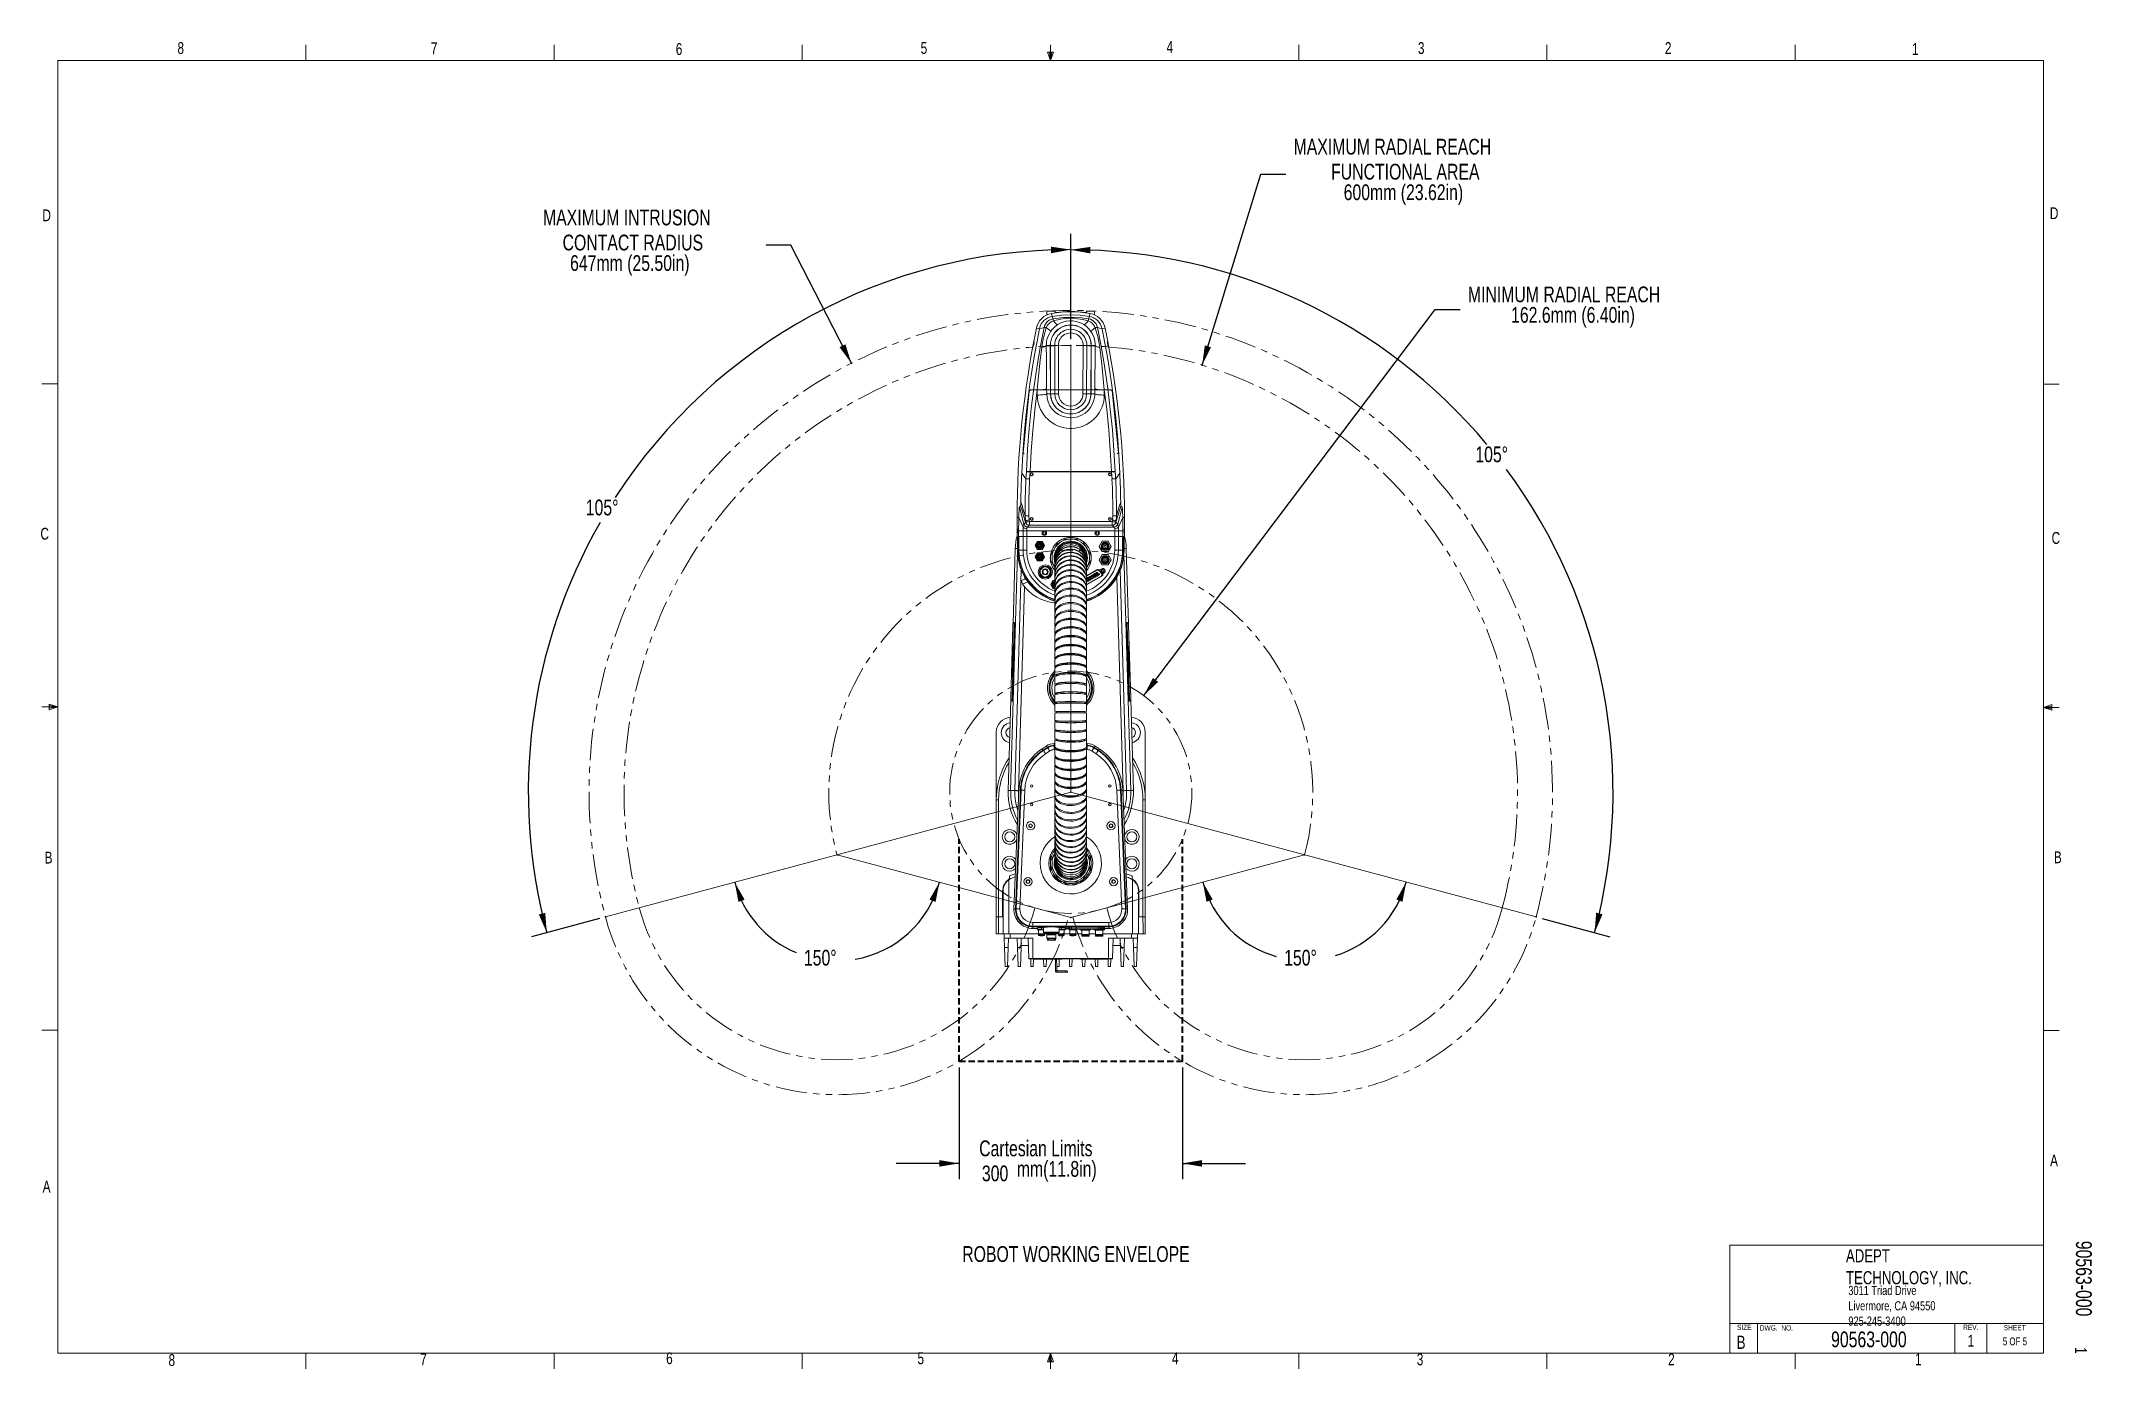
# Model space of a CAD drawing. Extents: x 13 to 426, y 7 to 274.
import ezdxf

# ---------------------------------------------------------------- set-up
doc = ezdxf.new("R2010")
doc.units = 0
doc.header["$MEASUREMENT"] = 0
doc.header["$PDSIZE"] = -1
doc.linetypes.add('HIDDEN', pattern=[1.905, 1.27, -0.635])
doc.linetypes.add('PHANTOM', pattern=[12.7, 6.35, -1.27, 1.27, -1.27, 1.27, -1.27])
doc.styles.add('SLDTEXTSTYLE0', font='txt', dxfattribs={"width": 0.75})
doc.dimstyles.new('SLDDIMSTYLE0', dxfattribs={"dimtxt": 4.233333, "dimasz": 3.9624, "dimexe": 3.175, "dimexo": 0.0625, "dimgap": 1.058333, "dimtad": 0, "dimtih": 1, "dimtoh": 1, "dimdec": 0, "dimlfac": 6.666667, "dimzin": 12, "dimdsep": 46, "dimtxsty": 'Standard', "dimsah": 1, "dimcen": 0.09, "dimclrd": 7, "dimclre": 7, "dimclrt": 7, "dimadec": 0, "dimazin": 0, "dimtfac": 1, "dimtofl": 0, "dimtmove": 0, "dimatfit": 3, "dimfxl": 1, "dimtolj": 1, "dimtzin": 12, "dimarcsym": 0})
doc.dimstyles.new('SLDDIMSTYLE1', dxfattribs={"dimtxt": 4.233333, "dimasz": 3.9624, "dimexe": 3.175, "dimexo": 0.0625, "dimgap": 1.058333, "dimtad": 0, "dimtih": 1, "dimtoh": 1, "dimdec": 0, "dimlfac": 6.666667, "dimzin": 12, "dimdsep": 46, "dimtxsty": 'Standard', "dimsah": 1, "dimcen": 0.09, "dimclrd": 7, "dimclre": 7, "dimclrt": 7, "dimadec": 0, "dimazin": 0, "dimtfac": 1, "dimtdec": 4, "dimtofl": 0, "dimtmove": 0, "dimatfit": 3, "dimfxl": 1, "dimtolj": 1, "dimtzin": 12, "dimarcsym": 0})
doc.dimstyles.new('SLDDIMSTYLE2', dxfattribs={"dimtxt": 4.233333, "dimasz": 3.9624, "dimexe": 3.175, "dimexo": 0.0625, "dimgap": 1.058333, "dimtad": 0, "dimtih": 1, "dimtoh": 1, "dimdec": 0, "dimlfac": 6.666667, "dimzin": 12, "dimdsep": 46, "dimtxsty": 'Standard', "dimsah": 1, "dimcen": 0.09, "dimclrd": 7, "dimclre": 7, "dimclrt": 7, "dimadec": 0, "dimazin": 0, "dimtfac": 1, "dimtdec": 4, "dimtmove": 0, "dimatfit": 3, "dimfxl": 1, "dimtolj": 1, "dimtzin": 12, "dimarcsym": 0})
doc.dimstyles.new('SLDDIMSTYLE3', dxfattribs={"dimtxt": 4.233333, "dimasz": 3.9624, "dimexe": 3.175, "dimexo": 0.0625, "dimgap": 1.058333, "dimtad": 0, "dimtih": 1, "dimtoh": 1, "dimdec": 0, "dimlfac": 6.666667, "dimzin": 12, "dimdsep": 46, "dimtxsty": 'Standard', "dimsah": 1, "dimcen": 0.09, "dimclrd": 7, "dimclre": 7, "dimclrt": 7, "dimadec": 0, "dimazin": 0, "dimtfac": 1, "dimtdec": 4, "dimtofl": 0, "dimtmove": 0, "dimatfit": 3, "dimfxl": 1, "dimtolj": 1, "dimtzin": 12, "dimarcsym": 0})

msp = doc.modelspace()

# ---------------------------------------------------------------- texts
at = {"color": 7, "style": 'SLDTEXTSTYLE0'}
for s, insert, char_height, attachment_point in [('8', (40.04, 274.02), 2.38, 1), ('7', (91.09, 273.97), 2.38, 1), ('6', (140.43, 273.81), 2.38, 1), ('5', (189.76, 274.02), 2.38, 1), ('4', (239.31, 274.24), 2.38, 1), ('3', (289.94, 274.02), 2.38, 1), ('2', (339.7, 274.02), 2.38, 1), ('1', (389.47, 273.81), 2.38, 1), ('D', (12.83, 240.33), 2.38, 1), ('D', (417.26, 240.75), 2.38, 1), ('C', (12.43, 176.2), 2.38, 1), ('C', (417.62, 175.35), 2.38, 1), ('B', (13.28, 110.96), 2.38, 1), ('B', (418.07, 111.03), 2.38, 1), ('A', (417.31, 49.96), 2.38, 1), ('A', (12.88, 44.7), 2.38, 1), ('ROBOT WORKING ENVELOPE', (221.06, 31.52), 3.175, 2), ('ADEPT \\PTECHNOLOGY, INC.', (376.19, 30.9), 2.6458, 1), ('3011 Triad Drive\\PLivermore, CA 94550\\P925-245-3400', (376.66, 23.52), 1.8521, 1), ('SIZE', (354.22, 15.7), 1.058, 1), ('B', (354.18, 13.48), 2.65, 1), ('DWG.  NO.', (358.82, 15.58), 1.058, 1), ('90563-000', (380.8, 14.33), 3.175, 2), ('REV.', (399.79, 15.7), 1.058, 1), ('1', (401.34, 13.66), 2.38, 2), ('5 OF 5', (410.22, 13.14), 1.587, 2), ('SHEET', (407.98, 15.63), 1.058, 1), ('8', (38.23, 9.77), 2.38, 1), ('7', (88.94, 9.91), 2.38, 1), ('6', (138.49, 10.12), 2.38, 1), ('5', (189.12, 10.12), 2.38, 1), ('4', (240.39, 10.12), 2.38, 1), ('3', (289.72, 9.91), 2.38, 1), ('2', (340.35, 9.91), 2.38, 1), ('1', (390.11, 9.91), 2.38, 1)]:
    msp.add_mtext(s, dxfattribs=dict(at, insert=insert, char_height=char_height, attachment_point=attachment_point))
at = {"color": 7, "attachment_point": 3, "rotation": 270, "style": 'SLDTEXTSTYLE0'}
for s, insert, char_height in [('90563-000', (425.7, 17.37), 3.175), ('1', (424.72, 9.85), 2.38)]:
    msp.add_mtext(s, dxfattribs=dict(at, insert=insert, char_height=char_height))

# ---------------------------------------------------------------- blocks, each defined once
blk = doc.blocks.new('*D0')
at = {"color": 7}
for start, end in [(195, 247.2367), (279.8324, 345)]:
    blk.add_arc((172.92, 110.32), 21.34, start, end, dxfattribs=at)
for p in [(220.01, 122.94), (172.92, 110.32), (126.27, 97.82), (220.01, 97.7)]:
    blk.add_point(p, dxfattribs=at)
for points in [[(152.31, 104.8), (153.06, 100.85), (154.3, 101.31)], [(193.53, 104.8), (191.54, 101.31), (192.78, 100.85)]]:
    blk.add_solid(points, dxfattribs=at)
at = {"color": 7, "insert": (166.25, 87.98), "char_height": 3.175, "attachment_point": 7, "style": 'SLDTEXTSTYLE0'}
blk.add_mtext('150%%d', dxfattribs=at)
blk = doc.blocks.new('*D1')
at = {"color": 7}
for start, end in [(195, 254.444), (287.023, 345)]:
    blk.add_arc((267.1, 110.32), 21.22, start, end, dxfattribs=at)
for p in [(220.01, 122.94), (267.1, 110.32), (220.01, 97.7), (313.75, 97.82)]:
    blk.add_point(p, dxfattribs=at)
for points in [[(246.61, 104.83), (247.36, 100.88), (248.6, 101.34)], [(287.59, 104.83), (285.6, 101.34), (286.84, 100.88)]]:
    blk.add_solid(points, dxfattribs=at)
at = {"color": 7, "insert": (263, 87.98), "char_height": 3.175, "attachment_point": 7, "style": 'SLDTEXTSTYLE0'}
blk.add_mtext('150%%d', dxfattribs=at)
blk = doc.blocks.new('*D2')
at = {"color": 7}
for p, q in [((163.64, 233.15), (158.64, 233.15)), ((175.82, 209.34), (163.64, 233.15))]:
    blk.add_line(p, q, dxfattribs=at)
for p in [(175.82, 209.34), (220.01, 122.94)]:
    blk.add_point(p, dxfattribs=at)
blk.add_solid([(175.82, 209.34), (174.6, 213.17), (173.43, 212.57)], dxfattribs=at)
at = {"color": 7, "char_height": 3.175, "attachment_point": 7, "style": 'SLDTEXTSTYLE0'}
for s, insert in [('MAXIMUM INTRUSION', (113.68, 237.07)), ('CONTACT RADIUS', (117.63, 232.02)), ('647mm (25.50in)', (119.14, 226.98))]:
    blk.add_mtext(s, dxfattribs=dict(at, insert=insert))
blk = doc.blocks.new('*D3')
at = {"color": 7}
for p, q in [((246.48, 208.96), (258.31, 247.42)), ((258.31, 247.42), (263.31, 247.42))]:
    blk.add_line(p, q, dxfattribs=at)
for p in [(246.48, 208.96), (220.01, 122.94)]:
    blk.add_point(p, dxfattribs=at)
blk.add_solid([(246.48, 208.96), (248.28, 212.55), (247.01, 212.94)], dxfattribs=at)
at = {"color": 7, "char_height": 3.175, "attachment_point": 7, "style": 'SLDTEXTSTYLE0'}
for s, insert in [('MAXIMUM RADIAL REACH', (264.9, 251.33)), ('FUNCTIONAL AREA', (272.46, 246.29)), ('600mm (23.62in)', (274.99, 241.24))]:
    blk.add_mtext(s, dxfattribs=dict(at, insert=insert))
blk = doc.blocks.new('*D4')
at = {"color": 7}
for p, q in [((234.71, 142.4), (293.43, 220.19)), ((293.43, 220.19), (298.43, 220.19))]:
    blk.add_line(p, q, dxfattribs=at)
for p in [(234.71, 142.4), (205.31, 103.47)]:
    blk.add_point(p, dxfattribs=at)
blk.add_solid([(234.71, 142.4), (237.62, 145.17), (236.57, 145.96)], dxfattribs=at)
at = {"color": 7, "char_height": 3.175, "attachment_point": 7, "style": 'SLDTEXTSTYLE0'}
for s, insert in [('MINIMUM RADIAL REACH', (300.02, 221.58)), ('162.6mm (6.40in)', (308.72, 216.54))]:
    blk.add_mtext(s, dxfattribs=dict(at, insert=insert))
blk = doc.blocks.new('*D5')
at = {"color": 7}
for p, q in [((220.01, 214.21), (220.01, 235.41)), ((125.04, 97.49), (111.37, 93.83))]:
    blk.add_line(p, q, dxfattribs=at)
for start, end in [(90, 147.0965), (150.1921, 195)]:
    blk.add_arc((220.01, 122.94), 109.29, start, end, dxfattribs=at)
for p in [(220.01, 212.94), (220.01, 122.94), (220.01, 122.94), (126.27, 97.82)]:
    blk.add_point(p, dxfattribs=at)
for points in [[(220.01, 232.23), (216.04, 232.82), (216.06, 231.5)], [(114.44, 94.65), (114.13, 98.65), (112.84, 98.34)]]:
    blk.add_solid(points, dxfattribs=at)
at = {"color": 7, "insert": (122.3, 178.66), "char_height": 3.175, "attachment_point": 7, "style": 'SLDTEXTSTYLE0'}
blk.add_mtext('105%%d', dxfattribs=at)
blk = doc.blocks.new('*D6')
at = {"color": 7}
for p, q in [((220.01, 214.21), (220.01, 235.37)), ((314.98, 97.49), (328.61, 93.84))]:
    blk.add_line(p, q, dxfattribs=at)
for start, end in [(39.892, 90), (345, 36.5264)]:
    blk.add_arc((220.01, 122.94), 109.25, start, end, dxfattribs=at)
for p in [(220.01, 212.94), (220.01, 122.94), (220.01, 122.94), (313.75, 97.82)]:
    blk.add_point(p, dxfattribs=at)
for points in [[(220.01, 232.19), (223.96, 231.46), (223.98, 232.78)], [(325.54, 94.66), (327.14, 98.35), (325.86, 98.67)]]:
    blk.add_solid(points, dxfattribs=at)
at = {"color": 7, "insert": (301.52, 189.36), "char_height": 3.175, "attachment_point": 7, "style": 'SLDTEXTSTYLE0'}
blk.add_mtext('105%%d', dxfattribs=at)
blk = doc.blocks.new('*D7')
at = {"color": 7}
for p, q in [((197.51, 67.48), (197.51, 45.02)), ((242.51, 67.48), (242.51, 45.02)), ((197.51, 48.19), (184.81, 48.19)), ((242.51, 48.19), (255.21, 48.19))]:
    blk.add_line(p, q, dxfattribs=at)
for p in [(197.51, 68.75), (242.51, 68.75)]:
    blk.add_point(p, dxfattribs=at)
for points in [[(197.51, 48.19), (193.55, 48.85), (193.55, 47.53)], [(242.51, 48.19), (246.47, 47.53), (246.47, 48.85)]]:
    blk.add_solid(points, dxfattribs=at)
at = {"color": 7, "char_height": 3.175, "attachment_point": 7, "style": 'SLDTEXTSTYLE0'}
for s, insert in [('Cartesian Limits', (201.56, 49.58)), ('300', (202.11, 44.54)), ('mm(11.8in)', (209.14, 44.54))]:
    blk.add_mtext(s, dxfattribs=dict(at, insert=insert))

# ---------------------------------------------------------------- dimensions: what is measured, and where the dimension line sits
for mpoint, text, picture, middle in [((246.48, 208.96), 'MAXIMUM RADIAL REACH\\PFUNCTIONAL AREA\\P600mm (23.62in)', '*D3', (291.22, 247.42)), ((175.82, 209.34), 'MAXIMUM INTRUSION\\PCONTACT RADIUS\\P647mm (25.50in)', '*D2', (135.37, 233.15))]:
    dim = msp.add_radius_dim(center=(220.01, 122.94), mpoint=mpoint, text=text, dimstyle='SLDDIMSTYLE1')
    dim.commit()
    dim.dimension.update_dxf_attribs({"geometry": picture, "text_midpoint": middle, "dimtype": 164})
dim = msp.add_diameter_dim_2p(p1=(205.31, 103.47), p2=(234.71, 142.4), text='MINIMUM RADIAL REACH\\P162.6mm (6.40in)', dimstyle='SLDDIMSTYLE2')
dim.commit()
dim.dimension.update_dxf_attribs({"geometry": '*D4', "text_midpoint": (325.53, 220.19), "dimtype": 163})
for base, line1, line2, picture, middle in [((171.67, 220.96), ((220.01, 212.94), (220.01, 122.94)), ((220.01, 122.94), (126.27, 97.82)), '*D5', (133.3, 189.47)), ((327.16, 144.25), ((313.75, 97.82), (220.01, 122.94)), ((220.01, 122.94), (220.01, 212.94)), '*D6', (306.69, 189.45)), ((159.93, 93.39), ((126.27, 97.82), (220.01, 122.94)), ((172.92, 110.32), (220.01, 97.7)), '*D0', (172.92, 88.98)), ((254.18, 93.49), ((220.01, 97.7), (267.1, 110.32)), ((220.01, 122.94), (313.75, 97.82)), '*D1', (267.1, 89.1))]:
    dim = msp.add_angular_dim_2l(base=base, line1=line1, line2=line2, dimstyle='SLDDIMSTYLE0')
    dim.commit()
    dim.dimension.update_dxf_attribs({"geometry": picture, "text_midpoint": middle, "dimtype": 162})
at = {"color": 7}
dim = msp.add_linear_dim(base=(242.51, 48.19), p1=(197.51, 68.75), p2=(242.51, 68.75), text='Cartesian Limits\\P<>mm(11.8in)', dimstyle='SLDDIMSTYLE3', dxfattribs=at)
dim.commit()
dim.dimension.update_dxf_attribs({"geometry": '*D7', "text_midpoint": (216.97, 48.19), "dimtype": 160})

# ---------------------------------------------------------------- linework, layer by layer
at = {"color": 7, "linetype": 'Continuous', "lineweight": 0}
for p, q in [((65.91, 270.31), (65.91, 273.48)), ((115.91, 270.31), (115.91, 273.48)), ((165.92, 270.31), (165.92, 273.48)), ((215.93, 270.31), (215.93, 273.48)), ((265.93, 270.31), (265.93, 273.48)), ((315.94, 270.31), (315.94, 273.48)), ((365.94, 270.31), (365.94, 273.48)), ((15.91, 270.31), (415.96, 270.31)), ((15.91, 270.31), (15.91, 9.96)), ((215.93, 270.31), (215.32, 272.02)), ((215.32, 272.02), (216.5, 272.02)), ((215.93, 270.31), (215.7, 272.02)), ((215.93, 270.31), (216.5, 272.02)), ((215.93, 270.31), (216.19, 272.02)), ((415.96, 9.96), (415.96, 270.31)), ((220.01, 122.94), (220.01, 212.94)), ((15.91, 205.22), (12.73, 205.22)), ((415.96, 205.11), (419.13, 205.11)), ((15.91, 140.13), (14.2, 140.71)), ((14.2, 139.52), (14.2, 140.71)), ((415.96, 140.02), (417.66, 140.63)), ((417.66, 140.63), (417.66, 139.45)), ((15.91, 140.13), (12.73, 140.13)), ((15.91, 140.13), (14.2, 140.4)), ((15.91, 140.13), (14.2, 139.52)), ((15.91, 140.13), (14.2, 139.9)), ((415.96, 140.02), (417.66, 140.25)), ((415.96, 140.02), (419.13, 140.02)), ((415.96, 140.02), (417.66, 139.45)), ((415.96, 140.02), (417.66, 139.76)), ((220.01, 122.94), (126.27, 97.82)), ((220.01, 122.94), (313.75, 97.82)), ((172.92, 110.32), (220.01, 97.7)), ((267.1, 110.32), (220.01, 97.7)), ((15.91, 75.05), (12.73, 75.05)), ((415.96, 74.94), (419.13, 74.94)), ((352.8, 31.74), (352.8, 9.96)), ((352.8, 31.74), (415.96, 31.74)), ((352.8, 15.96), (415.96, 15.96)), ((358.39, 15.96), (358.39, 9.96)), ((398.14, 15.96), (398.14, 9.96)), ((404.54, 15.96), (404.54, 9.96)), ((415.96, 9.96), (15.91, 9.96)), ((65.91, 9.96), (65.91, 6.78)), ((115.91, 9.96), (115.91, 6.78)), ((165.92, 9.96), (165.92, 6.78)), ((215.93, 9.96), (215.35, 8.25)), ((215.93, 9.96), (215.66, 8.25)), ((215.93, 9.96), (216.54, 8.25)), ((215.93, 9.96), (215.93, 6.78)), ((215.93, 9.96), (216.16, 8.25)), ((265.93, 9.96), (265.93, 6.78)), ((315.94, 9.96), (315.94, 6.78)), ((365.94, 9.96), (365.94, 6.78)), ((216.54, 8.25), (215.35, 8.25))]:
    msp.add_line(p, q, dxfattribs=at)
at = {"color": 7, "linetype": 'Continuous', "lineweight": 15}
for p, q in [((215.21, 219.08), (215.21, 219.84)), ((216.86, 219.84), (215.21, 219.84)), ((216.26, 218.78), (216.16, 219.38)), ((216.86, 219.56), (216.86, 219.84)), ((224.81, 219.84), (223.16, 219.84)), ((223.16, 219.56), (223.16, 219.84)), ((223.76, 218.78), (223.86, 219.38)), ((224.81, 219.08), (224.81, 219.84)), ((213.71, 216.3), (213.11, 216.43)), ((214.63, 216.53), (213.71, 216.3)), ((216.42, 218.28), (216.26, 218.78)), ((223.6, 218.28), (223.76, 218.78)), ((225.4, 216.53), (226.31, 216.3)), ((226.31, 216.3), (226.91, 216.43)), ((215.89, 212.92), (215.08, 212.92)), ((215.93, 203.17), (215.89, 212.92)), ((216.77, 212.93), (215.92, 212.92)), ((215.92, 212.92), (215.96, 203.17)), ((216.81, 203.18), (216.77, 212.93)), ((217.51, 212.93), (217.55, 203.18)), ((222.47, 203.18), (222.51, 212.93)), ((223.25, 212.93), (223.21, 203.18)), ((223.25, 212.93), (224.1, 212.92)), ((224.07, 203.17), (224.1, 212.92)), ((224.13, 212.92), (224.09, 203.17)), ((224.13, 212.92), (224.94, 212.92)), ((211.64, 203.73), (210.41, 191.31)), ((211.9, 203.99), (211.64, 203.73)), ((228.09, 203.99), (211.9, 203.99)), ((213.26, 202.93), (213.25, 203.98)), ((215.15, 204.22), (215.16, 203.17)), ((215.93, 203.17), (215.16, 203.17)), ((216.81, 203.18), (215.96, 203.17)), ((223.21, 203.18), (224.07, 203.17)), ((224.09, 203.17), (224.86, 203.17)), ((224.86, 203.17), (224.87, 204.22)), ((226.77, 203.98), (226.77, 202.93)), ((228.38, 203.76), (228.09, 203.99)), ((229.61, 191.29), (228.38, 203.76)), ((210.41, 191.31), (210.61, 191.08)), ((229.39, 191.08), (229.61, 191.29)), ((210.14, 187.18), (210.97, 186.07)), ((210.97, 186.07), (210.97, 186.09)), ((211.8, 187.53), (211.8, 187.44)), ((211.8, 187.53), (228.22, 187.53)), ((228.22, 187.44), (211.8, 187.44)), ((228.22, 187.44), (228.22, 187.53)), ((229.05, 186.09), (229.06, 186.07)), ((229.06, 186.07), (229.88, 187.18)), ((209.54, 178.28), (209.19, 178.28)), ((209.19, 178.28), (209.19, 174.43)), ((209.54, 178.28), (210.42, 176.36)), ((209.68, 180.37), (209.91, 180.59)), ((209.68, 180.37), (210.56, 176.94)), ((210.87, 177.64), (210.8, 178.63)), ((211.54, 178.63), (211.61, 177.77)), ((211.61, 177.77), (211.67, 177.49)), ((228.35, 177.49), (228.41, 177.77)), ((228.41, 177.77), (228.48, 178.63)), ((229.22, 178.63), (229.16, 177.64)), ((229.46, 176.94), (230.34, 180.37)), ((229.6, 176.36), (230.48, 178.28)), ((230.12, 180.59), (230.34, 180.37)), ((230.48, 178.28), (230.83, 178.28)), ((230.83, 174.43), (230.83, 178.28)), ((209.51, 174.43), (209.19, 174.43)), ((209.27, 174.43), (209.27, 171.69)), ((209.32, 174.43), (209.32, 171.69)), ((209.32, 171.69), (209.32, 174.43)), ((209.51, 175.61), (210.39, 175.61)), ((209.51, 174.43), (209.51, 175.61)), ((209.51, 174.43), (210.39, 174.43)), ((209.53, 171.69), (209.53, 174.43)), ((209.56, 174.43), (209.56, 171.69)), ((210.39, 175.61), (211.13, 175.61)), ((210.39, 174.43), (210.39, 175.61)), ((210.39, 174.43), (211.13, 174.43)), ((210.41, 171.69), (210.41, 174.43)), ((210.56, 176.94), (210.56, 176.94)), ((210.93, 177.32), (210.87, 177.64)), ((210.92, 177.29), (210.91, 177.34)), ((210.92, 177.29), (210.93, 177.32)), ((228.89, 175.61), (211.13, 175.61)), ((211.13, 175.61), (211.13, 174.43)), ((228.89, 174.43), (211.13, 174.43)), ((211.15, 174.43), (211.15, 171.69)), ((211.3, 176.36), (228.72, 176.36)), ((211.3, 176.36), (211.3, 176.36)), ((211.67, 176.72), (211.66, 176.72)), ((211.67, 177.49), (228.35, 177.49)), ((211.67, 176.72), (211.67, 177.49)), ((228.35, 176.72), (211.67, 176.72)), ((218.35, 173.94), (217.57, 173.49)), ((220.01, 173.94), (218.35, 173.94)), ((221.67, 173.94), (220.01, 173.94)), ((222.45, 173.49), (221.67, 173.94)), ((228.35, 176.72), (228.35, 177.49)), ((228.36, 176.72), (228.35, 176.72)), ((228.72, 176.36), (228.72, 176.36)), ((228.87, 171.69), (228.87, 174.43)), ((228.89, 175.61), (229.63, 175.61)), ((228.89, 174.43), (228.89, 175.61)), ((228.89, 174.43), (229.63, 174.43)), ((229.16, 177.64), (229.09, 177.32)), ((229.09, 177.32), (229.1, 177.29)), ((229.11, 177.34), (229.1, 177.29)), ((229.46, 176.94), (229.46, 176.94)), ((229.61, 174.43), (229.61, 171.69)), ((229.63, 175.61), (229.63, 174.43)), ((229.63, 175.61), (230.51, 175.61)), ((229.63, 174.43), (230.51, 174.43)), ((230.46, 171.69), (230.46, 174.43)), ((230.49, 174.43), (230.49, 171.69)), ((230.51, 175.61), (230.51, 174.43)), ((230.83, 174.43), (230.51, 174.43)), ((230.7, 171.69), (230.7, 174.43)), ((230.7, 174.43), (230.7, 171.69)), ((230.76, 171.69), (230.76, 174.43)), ((207.9, 123.29), (209.29, 170.91)), ((208.38, 156.86), (208.83, 172.01)), ((209.27, 172), (208.83, 172.01)), ((209.53, 171.69), (209.32, 171.69)), ((209.32, 171.69), (209.32, 171.69)), ((209.56, 171.69), (209.53, 171.69)), ((210.41, 171.69), (209.56, 171.69)), ((210.41, 171.69), (211.15, 171.69)), ((213.29, 173.47), (212.81, 172.64)), ((212.81, 172.64), (213.29, 171.82)), ((213.29, 171.18), (212.81, 170.35)), ((212.81, 170.35), (213.29, 169.53)), ((214.24, 173.47), (213.29, 173.47)), ((213.29, 171.82), (214.24, 171.82)), ((214.24, 171.18), (213.29, 171.18)), ((213.29, 169.53), (214.24, 169.53)), ((214.71, 172.64), (214.24, 173.47)), ((214.24, 171.82), (214.71, 172.64)), ((214.71, 170.35), (214.24, 171.18)), ((214.24, 169.53), (214.71, 170.35)), ((216.74, 172.05), (215.92, 170.61)), ((215.92, 170.61), (215.92, 169.71)), ((215.92, 169.71), (216.74, 168.28)), ((217.57, 173.49), (216.74, 172.05)), ((216.83, 169.93), (216.83, 169.71)), ((216.83, 169.66), (216.83, 169.35)), ((223.28, 172.05), (222.45, 173.49)), ((223.19, 169.71), (223.19, 169.93)), ((223.19, 169.35), (223.19, 169.66)), ((224.11, 170.61), (223.28, 172.05)), ((223.28, 168.28), (224.11, 169.71)), ((224.11, 169.71), (224.11, 170.61)), ((226.34, 173.5), (225.73, 172.45)), ((225.73, 172.45), (226.34, 171.4)), ((226.34, 170.83), (225.73, 169.78)), ((225.73, 169.78), (226.34, 168.73)), ((227.55, 173.5), (226.34, 173.5)), ((226.34, 171.4), (227.55, 171.4)), ((227.55, 170.83), (226.34, 170.83)), ((228.16, 172.45), (227.55, 173.5)), ((227.55, 171.4), (228.16, 172.45)), ((228.16, 169.78), (227.55, 170.83)), ((227.55, 168.73), (228.16, 169.78)), ((229.61, 171.69), (228.87, 171.69)), ((229.61, 171.69), (230.46, 171.69)), ((230.46, 171.69), (230.49, 171.69)), ((230.49, 171.69), (230.7, 171.69)), ((230.7, 171.69), (230.7, 171.69)), ((232.12, 123.29), (230.73, 170.91)), ((230.76, 172), (231.2, 172.01)), ((231.64, 156.86), (231.2, 172.01)), ((208.76, 123.27), (210.05, 167.65)), ((210.05, 165.56), (210.95, 165.91)), ((210.05, 165.56), (210.31, 164.89)), ((211.37, 165.3), (210.29, 164.88)), ((210.74, 166.26), (210.73, 165.82)), ((216.49, 165.62), (216.01, 164.79)), ((216.83, 165.62), (216.49, 165.62)), ((216.74, 168.28), (216.83, 168.13)), ((216.83, 169.28), (216.83, 168.89)), ((216.83, 168.8), (216.83, 168.32)), ((216.83, 168.22), (216.83, 167.66)), ((216.83, 167.54), (216.83, 166.9)), ((216.83, 166.77), (216.83, 166.05)), ((216.83, 165.9), (216.83, 165.11)), ((223.16, 167.28), (223.19, 166.88)), ((223.18, 166.28), (223.18, 166.03)), ((223.19, 168.89), (223.19, 169.28)), ((223.19, 168.32), (223.19, 168.8)), ((223.19, 168.13), (223.28, 168.28)), ((223.19, 167.66), (223.19, 168.22)), ((225.37, 167.8), (223.19, 166.55)), ((225.26, 167.71), (223.19, 166.52)), ((225.3, 167.65), (223.19, 166.43)), ((225.3, 167.65), (223.19, 166.43)), ((223.19, 166.9), (223.19, 167.54)), ((223.19, 166.05), (223.19, 166.77)), ((223.19, 164.7), (226.36, 166.53)), ((223.19, 164.81), (226.11, 166.49)), ((223.19, 164.81), (226.11, 166.49)), ((223.19, 164.72), (226.15, 166.42)), ((223.19, 165.11), (223.19, 165.9)), ((225.72, 167.69), (225.67, 167.75)), ((226.2, 167.02), (225.74, 167.57)), ((226.2, 167.02), (225.74, 167.57)), ((226.25, 167.93), (225.76, 167.66)), ((226.26, 167.07), (225.8, 167.62)), ((226.48, 167.93), (226.13, 167.73)), ((226.13, 167.73), (226.13, 167.32)), ((226.13, 167.32), (226.48, 167.11)), ((226.4, 166.92), (226.13, 167.22)), ((226.34, 168.73), (227.55, 168.73)), ((226.4, 166.92), (226.72, 167.11)), ((226.42, 166.89), (226.4, 166.92)), ((226.84, 167.73), (226.48, 167.93)), ((226.48, 167.11), (226.84, 167.32)), ((226.84, 167.32), (226.84, 167.73)), ((230.54, 123.25), (229.28, 166.26)), ((229.97, 167.65), (231.27, 123.27)), ((210.68, 164.36), (209.48, 123.25)), ((216.01, 164.79), (216.49, 163.97)), ((216.49, 163.97), (216.84, 163.97)), ((216.83, 164.94), (216.83, 164.08)), ((216.83, 163.9), (216.83, 162.96)), ((216.83, 162.77), (216.83, 161.76)), ((216.83, 161.56), (216.83, 160.49)), ((223.17, 163.24), (223.18, 162.94)), ((223.19, 165.19), (223.18, 164.98)), ((223.19, 161.85), (223.18, 161.7)), ((223.19, 164.08), (223.19, 164.94)), ((223.19, 162.96), (223.19, 163.9)), ((223.19, 161.76), (223.19, 162.77)), ((223.19, 160.49), (223.19, 161.56)), ((208.71, 157.16), (208.46, 157.17)), ((208.71, 157.16), (208.76, 157.16)), ((216.83, 160.27), (216.83, 159.14)), ((216.83, 158.91), (216.83, 157.73)), ((216.83, 157.49), (216.83, 156.26)), ((223.19, 160.4), (223.18, 160.35)), ((223.18, 157.67), (223.18, 157.62)), ((223.19, 159.14), (223.19, 160.27)), ((223.19, 157.73), (223.19, 158.91)), ((223.19, 157.77), (223.19, 157.72)), ((223.19, 156.26), (223.19, 157.49)), ((231.26, 157.16), (231.31, 157.16)), ((231.56, 157.17), (231.31, 157.16)), ((208.35, 156.53), (207.93, 141.95)), ((208.22, 141.94), (208.64, 156.52)), ((208.28, 141.94), (208.71, 156.52)), ((208.3, 141.97), (208.73, 156.49)), ((208.36, 141.96), (208.78, 156.48)), ((208.63, 156.86), (208.38, 156.86)), ((208.63, 156.86), (208.7, 156.86)), ((208.71, 156.52), (208.64, 156.52)), ((208.78, 156.48), (208.73, 156.49)), ((216.83, 156.01), (216.83, 154.72)), ((216.83, 154.46), (216.83, 153.14)), ((223.19, 156.2), (223.17, 156.12)), ((223.19, 154.72), (223.19, 156.01)), ((223.19, 153.14), (223.19, 154.46)), ((231.29, 156.49), (231.24, 156.48)), ((231.24, 156.48), (231.66, 141.96)), ((231.29, 156.49), (231.72, 141.97)), ((231.31, 156.52), (231.74, 141.94)), ((231.38, 156.52), (231.31, 156.52)), ((231.32, 156.86), (231.39, 156.86)), ((231.38, 156.52), (231.81, 141.94)), ((231.64, 156.86), (231.39, 156.86)), ((232.09, 141.95), (231.67, 156.53)), ((208.3, 152.32), (208.19, 148.4)), ((208.31, 152.32), (208.2, 148.4)), ((208.24, 149.65), (208.23, 149.23)), ((208.24, 149.23), (208.23, 149.23)), ((208.24, 149.65), (208.25, 149.65)), ((208.33, 149.23), (208.24, 149.23)), ((208.27, 149.18), (208.24, 149.18)), ((208.25, 149.65), (208.28, 149.65)), ((208.27, 149.18), (208.25, 148.4)), ((208.28, 150.99), (208.27, 150.57)), ((208.27, 150.57), (208.27, 150.57)), ((208.27, 150.51), (208.31, 150.51)), ((208.27, 149.65), (208.27, 149.62)), ((208.29, 149.18), (208.27, 148.4)), ((208.29, 149.18), (208.27, 149.18)), ((208.29, 150.99), (208.28, 150.99)), ((208.28, 150.57), (208.37, 150.57)), ((208.29, 150.99), (208.32, 150.99)), ((208.3, 152.32), (208.31, 152.32)), ((208.3, 150.51), (208.3, 150.41)), ((208.33, 149.18), (208.3, 149.18)), ((208.31, 150.99), (208.31, 150.95)), ((208.31, 149.7), (208.33, 149.7)), ((208.32, 151.17), (208.32, 151)), ((208.33, 150.51), (208.37, 150.51)), ((208.33, 149.23), (208.39, 149.23)), ((208.34, 151.03), (208.37, 151.03)), ((208.4, 149.65), (208.34, 149.65)), ((208.39, 151.9), (208.36, 151.9)), ((208.37, 150.57), (208.38, 150.57)), ((208.39, 150.98), (208.38, 150.57)), ((208.39, 150.98), (208.38, 150.98)), ((208.4, 149.65), (208.39, 149.23)), ((216.83, 152.87), (216.83, 151.51)), ((216.83, 151.23), (216.83, 149.83)), ((216.83, 149.55), (216.83, 148.12)), ((223.19, 151.51), (223.19, 152.87)), ((223.19, 149.83), (223.19, 151.23)), ((223.19, 148.12), (223.19, 149.55)), ((231.59, 151.45), (231.58, 151.9)), ((231.58, 151.9), (231.61, 151.9)), ((231.59, 152.32), (231.62, 152.32)), ((231.59, 152.32), (231.61, 151.9)), ((231.59, 151.45), (231.62, 151.46)), ((231.63, 151.9), (231.61, 151.9)), ((231.63, 151.9), (231.62, 152.32)), ((231.62, 151.32), (231.62, 151.46)), ((231.65, 151.9), (231.63, 151.9)), ((231.64, 151.46), (231.63, 151.46)), ((231.63, 151.04), (231.66, 151.04)), ((231.66, 150.98), (231.63, 150.98)), ((231.69, 149.23), (231.63, 149.23)), ((231.64, 148.81), (231.63, 149.23)), ((231.64, 151.46), (231.66, 151.04)), ((231.64, 151.46), (231.72, 151.46)), ((231.64, 148.81), (231.71, 148.81)), ((231.66, 151.4), (231.65, 151.4)), ((231.66, 151.23), (231.65, 151.4)), ((231.66, 150.12), (231.65, 150.56)), ((231.65, 150.56), (231.65, 150.57)), ((231.69, 150.59), (231.66, 150.58)), ((231.66, 150.12), (231.66, 150.12)), ((231.71, 151.9), (231.67, 151.9)), ((231.72, 150.12), (231.67, 150.12)), ((231.67, 150.06), (231.7, 150.07)), ((231.68, 151.84), (231.68, 151.9)), ((231.7, 150.12), (231.68, 150.5)), ((231.72, 151.4), (231.69, 151.4)), ((231.71, 150.51), (231.69, 150.51)), ((231.69, 149.29), (231.72, 149.29)), ((231.69, 149.23), (231.78, 149.23)), ((231.7, 150.07), (231.72, 150.07)), ((231.72, 149.29), (231.7, 150.07)), ((231.71, 152.32), (231.72, 152.32)), ((231.76, 150.62), (231.71, 152.32)), ((231.71, 151.9), (231.72, 151.46)), ((231.74, 150.57), (231.71, 150.57)), ((231.71, 150.51), (231.72, 150.12)), ((231.74, 148.77), (231.71, 148.77)), ((231.77, 150.62), (231.72, 152.32)), ((231.72, 151.46), (231.72, 151.46)), ((231.73, 150.12), (231.72, 150.5)), ((231.75, 149.29), (231.72, 150.07)), ((231.72, 149.29), (231.75, 149.29)), ((231.76, 150.12), (231.73, 150.12)), ((231.73, 150.07), (231.76, 150.07)), ((231.8, 150.57), (231.74, 150.57)), ((231.75, 149.29), (231.78, 149.29)), ((231.76, 150.62), (231.77, 150.62)), ((231.82, 150.12), (231.76, 150.12)), ((231.77, 148.81), (231.77, 148.85)), ((231.79, 148.82), (231.77, 148.81)), ((231.79, 150.12), (231.78, 150.57)), ((231.79, 150.07), (231.78, 150.07)), ((231.89, 146.15), (231.78, 150.07)), ((231.9, 146.15), (231.79, 150.07)), ((231.8, 148.82), (231.79, 149.23)), ((231.79, 149.23), (231.79, 149.23)), ((231.8, 148.82), (231.79, 148.82)), ((231.82, 150.12), (231.8, 150.57)), ((208.17, 147.84), (208.12, 146.15)), ((208.13, 146.15), (208.12, 146.15)), ((208.18, 147.84), (208.13, 146.15)), ((208.15, 148.35), (208.14, 147.9)), ((208.14, 147.9), (208.2, 147.9)), ((208.15, 148.35), (208.21, 148.34)), ((208.15, 146.56), (208.17, 147.01)), ((208.15, 146.56), (208.19, 146.56)), ((208.18, 148.35), (208.17, 147.9)), ((208.18, 147.84), (208.17, 147.84)), ((208.17, 147.06), (208.21, 147.06)), ((208.25, 147.01), (208.17, 147.01)), ((208.17, 147.01), (208.17, 147.01)), ((208.18, 146.62), (208.18, 146.56)), ((208.19, 148.4), (208.2, 148.4)), ((208.2, 147.9), (208.23, 147.9)), ((208.25, 148.4), (208.21, 148.4)), ((208.21, 148.34), (208.24, 148.34)), ((208.22, 146.56), (208.23, 146.56)), ((208.23, 146.56), (208.22, 146.14)), ((208.25, 146.14), (208.22, 146.14)), ((208.23, 147.95), (208.25, 148.34)), ((208.24, 148.34), (208.23, 147.97)), ((208.23, 147.95), (208.26, 147.95)), ((208.23, 147.06), (208.24, 147.06)), ((208.23, 146.56), (208.26, 146.56)), ((208.25, 147.24), (208.24, 147.06)), ((208.27, 148.4), (208.25, 148.4)), ((208.25, 148.34), (208.3, 148.34)), ((208.25, 147.88), (208.28, 147.88)), ((208.25, 147.01), (208.26, 147.42)), ((208.25, 147.01), (208.26, 147.01)), ((208.25, 146.14), (208.26, 146.56)), ((208.27, 148.34), (208.26, 147.96)), ((208.26, 147.48), (208.29, 147.48)), ((208.28, 147.42), (208.26, 147.42)), ((208.28, 146.56), (208.26, 146.56)), ((208.31, 148.4), (208.27, 148.4)), ((208.28, 147.14), (208.27, 147.01)), ((208.3, 147.01), (208.27, 147.01)), ((208.3, 147.01), (208.28, 146.56)), ((208.3, 147.9), (208.29, 147.9)), ((208.31, 148.34), (208.3, 147.9)), ((208.31, 148.34), (208.31, 148.34)), ((216.83, 147.83), (216.83, 146.38)), ((216.83, 146.09), (216.83, 144.62)), ((223.19, 146.38), (223.19, 147.83)), ((223.19, 144.62), (223.19, 146.09)), ((231.73, 147.89), (231.72, 147.89)), ((231.74, 147.48), (231.72, 147.89)), ((231.76, 147.95), (231.73, 147.95)), ((231.82, 147.9), (231.73, 147.9)), ((231.74, 147.48), (231.74, 147.48)), ((231.78, 147.43), (231.75, 147.43)), ((231.79, 147.95), (231.79, 148.05)), ((231.82, 147.95), (231.79, 147.95)), ((231.79, 146.56), (231.82, 146.56)), ((231.81, 147.29), (231.8, 147.46)), ((231.81, 147.48), (231.81, 147.51)), ((231.83, 147.48), (231.81, 147.48)), ((231.84, 147.48), (231.83, 147.9)), ((231.83, 147.9), (231.83, 147.9)), ((231.83, 147.48), (231.84, 147.48)), ((231.9, 146.15), (231.89, 146.15)), ((207.4, 123.31), (207.94, 141.61)), ((207.94, 141.61), (208.18, 141.6)), ((208, 141.3), (208.24, 141.29)), ((208.25, 141.6), (208.18, 141.6)), ((208.22, 141.94), (208.28, 141.94)), ((208.3, 141.29), (208.24, 141.29)), ((208.3, 141.97), (208.36, 141.96)), ((216.83, 144.32), (216.83, 142.84)), ((216.83, 142.54), (216.83, 141.04)), ((216.83, 140.74), (216.83, 139.25)), ((217.15, 144.62), (217.15, 144.55)), ((217.15, 142.84), (217.15, 142.69)), ((217.15, 141.04), (217.15, 140.81)), ((222.87, 144.55), (222.87, 144.62)), ((222.87, 142.69), (222.87, 142.84)), ((222.87, 140.81), (222.87, 141.04)), ((223.19, 142.84), (223.19, 144.32)), ((223.19, 141.04), (223.19, 142.54)), ((223.19, 139.25), (223.19, 140.74)), ((231.66, 141.96), (231.72, 141.97)), ((231.78, 141.29), (231.72, 141.29)), ((231.74, 141.94), (231.81, 141.94)), ((231.84, 141.6), (231.77, 141.6)), ((231.78, 141.29), (232.02, 141.3)), ((231.84, 141.6), (232.08, 141.61)), ((232.62, 123.31), (232.09, 141.61)), ((216.83, 138.95), (216.83, 137.45)), ((216.83, 137.15), (216.83, 135.66)), ((217.15, 139.25), (217.15, 138.95)), ((217.15, 137.35), (217.15, 137.15)), ((222.87, 138.95), (222.87, 139.25)), ((222.87, 137.15), (222.87, 137.35)), ((223.19, 137.45), (223.19, 138.95)), ((223.19, 135.66), (223.19, 137.15)), ((205.01, 104.88), (205.01, 135.04)), ((215.11, 132.25), (214.26, 131.7)), ((215.29, 131.98), (215.11, 132.25)), ((216.68, 132.39), (216.68, 132.72)), ((216.83, 132.72), (216.68, 132.72)), ((216.68, 132.28), (216.68, 132.39)), ((216.68, 132.39), (216.83, 132.39)), ((216.68, 132.28), (216.68, 131.53)), ((216.68, 132.28), (216.83, 132.28)), ((216.77, 132.69), (216.77, 132.47)), ((216.83, 135.36), (216.83, 133.88)), ((216.83, 133.59), (216.83, 132.12)), ((217.15, 135.48), (217.15, 135.36)), ((222.87, 135.36), (222.87, 135.48)), ((223.19, 133.88), (223.19, 135.36)), ((223.19, 132.12), (223.19, 133.59)), ((223.34, 132.72), (223.19, 132.72)), ((223.19, 132.39), (223.34, 132.39)), ((223.19, 132.28), (223.34, 132.28)), ((223.25, 132.47), (223.25, 132.69)), ((223.34, 132.39), (223.34, 132.72)), ((223.34, 132.28), (223.34, 132.39)), ((223.34, 132.28), (223.34, 131.53)), ((224.73, 131.98), (224.91, 132.25)), ((225.76, 131.7), (224.91, 132.25)), ((235.01, 104.88), (235.01, 135.04)), ((214.44, 131.42), (214.26, 131.7)), ((214.44, 131.42), (215.29, 131.98)), ((214.51, 131.33), (214.44, 131.42)), ((214.51, 131.33), (215.36, 131.88)), ((215.77, 131.26), (214.92, 130.7)), ((215.36, 131.88), (215.29, 131.98)), ((216.83, 131.53), (216.68, 131.53)), ((216.83, 131.83), (216.83, 130.39)), ((216.83, 130.1), (216.83, 128.68)), ((216.83, 128.4), (216.83, 127.01)), ((223.19, 130.39), (223.19, 131.83)), ((223.34, 131.53), (223.19, 131.53)), ((223.19, 128.68), (223.19, 130.1)), ((223.19, 127.01), (223.19, 128.4)), ((225.1, 130.7), (224.25, 131.26)), ((224.67, 131.88), (224.73, 131.98)), ((224.67, 131.88), (225.51, 131.33)), ((224.73, 131.98), (225.58, 131.42)), ((225.51, 131.33), (225.58, 131.42)), ((225.58, 131.42), (225.76, 131.7)), ((216.83, 126.74), (216.83, 125.39)), ((216.83, 125.12), (216.83, 123.81)), ((223.19, 125.39), (223.19, 126.74)), ((223.19, 123.81), (223.19, 125.12)), ((205.01, 121.44), (205.46, 121.44)), ((205.01, 97.88), (205.01, 121.44)), ((205.46, 121.44), (205.46, 97.88)), ((207.9, 123.29), (207.4, 123.31)), ((208.76, 123.27), (207.9, 123.29)), ((209.54, 123.37), (208.55, 99.47)), ((208.88, 99.46), (209.87, 123.36)), ((209, 99.45), (209.99, 123.35)), ((209.87, 123.36), (209.54, 123.37)), ((210.74, 123.32), (209.75, 99.42)), ((209.99, 123.35), (209.87, 123.36)), ((216.83, 123.56), (216.83, 122.29)), ((216.83, 122.04), (216.83, 120.83)), ((216.83, 120.59), (216.83, 119.42)), ((223.19, 122.29), (223.19, 123.56)), ((223.19, 120.83), (223.19, 122.04)), ((223.19, 119.42), (223.19, 120.59)), ((230.27, 99.42), (229.28, 123.32)), ((230.03, 123.35), (230.15, 123.36)), ((230.03, 123.35), (231.02, 99.45)), ((230.15, 123.36), (230.48, 123.37)), ((230.15, 123.36), (231.14, 99.46)), ((231.47, 99.47), (230.48, 123.37)), ((231.27, 123.27), (232.12, 123.29)), ((232.12, 123.29), (232.62, 123.31)), ((235.01, 121.44), (234.56, 121.44)), ((234.56, 97.88), (234.56, 121.44)), ((235.01, 121.44), (235.01, 97.88)), ((216.83, 119.2), (216.83, 118.09)), ((216.83, 117.87), (216.83, 116.83)), ((216.83, 116.63), (216.83, 115.65)), ((223.19, 118.09), (223.19, 119.2)), ((223.19, 116.83), (223.19, 117.87)), ((223.19, 115.65), (223.19, 116.63)), ((216.83, 115.46), (216.83, 114.55)), ((216.83, 114.37), (216.83, 113.53)), ((216.83, 113.37), (216.83, 112.6)), ((216.83, 112.46), (216.83, 111.77)), ((216.83, 111.64), (216.83, 111.03)), ((223.19, 114.55), (223.19, 115.46)), ((223.19, 113.53), (223.19, 114.37)), ((223.19, 112.6), (223.19, 113.37)), ((223.19, 111.77), (223.19, 112.46)), ((223.19, 111.03), (223.19, 111.64)), ((216.74, 110.54), (215.92, 109.1)), ((215.92, 109.1), (215.92, 108.2)), ((215.92, 108.2), (216.74, 106.76)), ((215.95, 110.42), (215.95, 109.37)), ((215.95, 107.93), (215.95, 106.88)), ((216.83, 111.5), (216.45, 111.28)), ((216.83, 110.68), (216.74, 110.54)), ((216.83, 110.91), (216.83, 110.38)), ((216.83, 110.28), (216.83, 109.84)), ((216.83, 109.75), (216.83, 109.39)), ((216.83, 109.33), (216.83, 109.05)), ((216.83, 109), (216.83, 108.81)), ((223.57, 111.28), (223.19, 111.5)), ((223.19, 110.38), (223.19, 110.91)), ((223.28, 110.54), (223.19, 110.68)), ((223.19, 109.84), (223.19, 110.28)), ((223.19, 109.39), (223.19, 109.75)), ((223.19, 109.05), (223.19, 109.33)), ((223.19, 108.81), (223.19, 109)), ((224.11, 109.1), (223.28, 110.54)), ((223.28, 106.76), (224.11, 108.2)), ((224.07, 109.37), (224.07, 110.42)), ((224.07, 106.88), (224.07, 107.93)), ((224.11, 108.2), (224.11, 109.1)), ((207.56, 105.33), (207.56, 94.39)), ((207.64, 106.12), (208.84, 106.5)), ((207.64, 106.12), (207.64, 105.39)), ((208.38, 105.74), (208.82, 105.87)), ((216.45, 106.02), (217.36, 105.49)), ((216.74, 106.76), (217.57, 105.33)), ((217.84, 104.96), (216.74, 105.85)), ((217.57, 105.33), (218.35, 104.88)), ((217.84, 104.96), (217.84, 104.96)), ((217.84, 104.96), (217.84, 104.96)), ((218.35, 104.88), (220.01, 104.88)), ((218.6, 104.78), (219.51, 104.25)), ((220.01, 104.88), (221.67, 104.88)), ((220.51, 104.25), (221.42, 104.78)), ((221.06, 104.35), (221.15, 104.62)), ((221.67, 104.88), (222.45, 105.33)), ((221.74, 104.91), (221.86, 104.91)), ((221.76, 104.92), (221.76, 104.91)), ((221.81, 104.94), (221.84, 104.94)), ((221.84, 104.95), (221.83, 104.95)), ((221.91, 104.87), (221.91, 104.65)), ((221.99, 104.82), (221.99, 104.69)), ((222.02, 104.81), (222.22, 104.81)), ((222.07, 104.74), (222.07, 104.81)), ((222.29, 105.12), (222.14, 105.12)), ((222.44, 104.97), (222.44, 104.95)), ((222.45, 105.33), (223.28, 106.76)), ((222.66, 105.49), (223.57, 106.02)), ((231.18, 106.5), (232.39, 106.12)), ((231.2, 105.87), (231.64, 105.74)), ((232.39, 106.12), (232.39, 105.39)), ((232.47, 94.39), (232.47, 105.33)), ((206.28, 103.01), (206.28, 97.85)), ((206.36, 94.39), (206.36, 103.01)), ((208.88, 99.46), (208.55, 99.47)), ((209, 99.45), (208.88, 99.46)), ((231.02, 99.45), (231.14, 99.46)), ((231.14, 99.46), (231.47, 99.47)), ((233.66, 94.39), (233.66, 103.01)), ((233.74, 97.85), (233.74, 103.01)), ((205.01, 97.88), (205.46, 97.88)), ((205.01, 94.52), (205.01, 97.88)), ((205.46, 97.88), (206.28, 97.86)), ((206.28, 97.85), (206.36, 97.85)), ((212.36, 95.95), (212.36, 96.7)), ((212.36, 96.7), (227.66, 96.7)), ((227.66, 95.95), (212.36, 95.95)), ((212.36, 95.95), (212.36, 95.83)), ((227.66, 95.83), (212.36, 95.83)), ((212.36, 95.83), (212.36, 95.51)), ((212.36, 95.51), (213.28, 95.51)), ((213.28, 95.6), (214.11, 95.62)), ((213.28, 95.3), (213.28, 95.6)), ((213.28, 95.3), (214.11, 95.32)), ((213.28, 95.25), (213.28, 95.3)), ((213.43, 95.24), (213.28, 95.25)), ((213.43, 95.27), (213.43, 95.2)), ((213.51, 95.2), (213.51, 94.39)), ((214.11, 95.32), (214.11, 95.62)), ((214.11, 95.62), (214.55, 95.61)), ((214.11, 95.32), (214.55, 95.31)), ((214.55, 95.75), (214.55, 94.71)), ((217.66, 94.71), (217.66, 95.75)), ((218.11, 95.62), (217.66, 95.61)), ((218.11, 95.32), (217.66, 95.31)), ((218.11, 95.32), (218.11, 95.62)), ((218.9, 95.6), (218.11, 95.62)), ((218.93, 95.3), (218.11, 95.32)), ((218.71, 94.39), (218.71, 95.2)), ((218.78, 95.2), (218.78, 95.27)), ((218.78, 95.24), (218.93, 95.25)), ((218.9, 95.46), (218.9, 95.73)), ((219.1, 95.48), (218.9, 95.46)), ((218.9, 95.46), (219.1, 95.44)), ((218.93, 95.3), (218.93, 95.46)), ((218.93, 95.25), (218.93, 95.3)), ((219.1, 95.48), (219.1, 95.74)), ((219.52, 95.48), (219.1, 95.48)), ((219.1, 95.44), (219.52, 95.44)), ((219.52, 95.48), (219.52, 95.74)), ((219.72, 95.46), (219.52, 95.48)), ((219.52, 95.44), (219.72, 95.46)), ((219.59, 95.3), (219.59, 95.45)), ((220.42, 95.32), (219.59, 95.3)), ((219.59, 95.3), (219.59, 95.25)), ((219.59, 95.25), (219.74, 95.24)), ((219.68, 95.75), (219.68, 95.74)), ((219.68, 95.74), (219.73, 95.73)), ((219.72, 95.46), (219.72, 95.73)), ((219.73, 95.6), (219.72, 95.6)), ((219.73, 95.75), (219.73, 95.44)), ((219.73, 95.44), (219.86, 95.4)), ((219.74, 95.27), (219.74, 95.2)), ((219.81, 95.44), (219.93, 95.4)), ((219.81, 95.44), (219.81, 95.44)), ((219.82, 95.2), (219.82, 94.39)), ((225.75, 95.76), (219.92, 95.76)), ((219.93, 95.45), (219.93, 95.4)), ((220.15, 95.46), (220.15, 95.76)), ((225.53, 95.46), (220.15, 95.46)), ((225.53, 95.46), (220.15, 95.46)), ((220.28, 95.46), (220.28, 95.38)), ((220.28, 95.38), (225.4, 95.38)), ((220.28, 95.38), (225.4, 95.38)), ((220.42, 95.32), (220.42, 95.38)), ((221.24, 95.3), (220.42, 95.32)), ((221.02, 94.39), (221.02, 95.2)), ((221.09, 95.2), (221.09, 95.27)), ((221.09, 95.24), (221.24, 95.25)), ((221.24, 95.3), (221.24, 95.38)), ((221.24, 95.25), (221.24, 95.3)), ((221.91, 95.31), (221.91, 95.38)), ((221.91, 95.31), (222.96, 95.35)), ((221.91, 95.25), (221.91, 95.31)), ((222.14, 95.24), (221.91, 95.25)), ((222.14, 95.28), (222.14, 95.13)), ((222.21, 95.13), (222.21, 94.27)), ((222.96, 95.35), (222.96, 95.38)), ((222.96, 95.35), (224.01, 95.31)), ((223.71, 94.27), (223.71, 95.13)), ((223.79, 95.13), (223.79, 95.28)), ((224.01, 95.25), (223.79, 95.24)), ((224.01, 95.31), (224.01, 95.38)), ((224.01, 95.31), (224.01, 95.25)), ((224.68, 95.31), (224.68, 95.38)), ((224.68, 95.31), (225.73, 95.35)), ((224.68, 95.25), (224.68, 95.31)), ((224.9, 95.24), (224.68, 95.25)), ((224.9, 95.28), (224.9, 95.13)), ((224.98, 95.13), (224.98, 94.27)), ((225.4, 95.46), (225.4, 95.38)), ((225.53, 95.46), (225.53, 95.76)), ((225.73, 95.35), (225.73, 95.39)), ((225.73, 95.35), (226.78, 95.31)), ((225.75, 95.45), (225.75, 95.4)), ((225.75, 95.4), (225.87, 95.44)), ((225.82, 95.4), (225.95, 95.44)), ((225.87, 95.44), (225.87, 95.44)), ((225.95, 95.44), (225.95, 95.75)), ((225.95, 95.73), (225.99, 95.74)), ((226.15, 95.48), (225.95, 95.46)), ((225.95, 95.46), (226.15, 95.44)), ((225.99, 95.75), (225.99, 95.74)), ((226.15, 95.48), (226.15, 95.74)), ((226.57, 95.48), (226.15, 95.48)), ((226.15, 95.44), (226.57, 95.44)), ((226.48, 94.27), (226.48, 95.13)), ((226.55, 95.13), (226.55, 95.28)), ((226.78, 95.25), (226.55, 95.24)), ((226.57, 95.48), (226.57, 95.74)), ((226.77, 95.46), (226.57, 95.48)), ((226.57, 95.44), (226.77, 95.46)), ((226.77, 95.46), (226.77, 95.73)), ((226.77, 95.61), (226.78, 95.61)), ((226.78, 95.31), (226.78, 95.61)), ((226.78, 95.51), (227.66, 95.51)), ((226.78, 95.31), (226.78, 95.25)), ((227.66, 95.95), (227.66, 96.7)), ((227.66, 95.95), (227.66, 95.83)), ((227.66, 95.83), (227.66, 95.51)), ((233.66, 97.85), (233.74, 97.85)), ((233.74, 97.86), (234.56, 97.88)), ((235.01, 97.88), (234.56, 97.88)), ((235.01, 97.88), (235.01, 94.52)), ((205.45, 94.39), (205.03, 94.39)), ((206.36, 94.39), (205.45, 94.39)), ((207.56, 94.39), (206.36, 94.39)), ((206.59, 93.57), (206.57, 94.39)), ((207.79, 93.57), (206.59, 93.57)), ((206.66, 91.66), (206.59, 93.57)), ((206.66, 91.66), (207.39, 91.66)), ((206.79, 87.85), (206.66, 91.66)), ((207.39, 91.66), (207.26, 87.85)), ((207.39, 91.66), (207.46, 93.57)), ((213.51, 94.39), (207.56, 94.39)), ((207.77, 94.39), (207.79, 93.57)), ((212.39, 93.57), (207.79, 93.57)), ((209.26, 91.66), (209.19, 93.57)), ((209.26, 91.66), (209.99, 91.66)), ((209.39, 87.85), (209.26, 91.66)), ((209.99, 91.66), (209.85, 87.85)), ((209.99, 91.66), (210.05, 93.57)), ((211.49, 92.04), (210, 92.04)), ((211.58, 89.47), (211.44, 93.57)), ((212.39, 89.47), (212.39, 93.57)), ((213.51, 94.3), (213.51, 94.15)), ((213.59, 94.07), (213.59, 94.08)), ((213.59, 94.07), (213.59, 94.07)), ((213.78, 94.39), (213.78, 94.32)), ((214.44, 94.32), (214.44, 94.39)), ((214.55, 94.7), (214.72, 94.54)), ((214.62, 94.08), (214.62, 94.07)), ((215.31, 94.39), (214.7, 94.39)), ((214.7, 94.15), (214.7, 94.3)), ((214.71, 94.39), (214.71, 94.55)), ((215.31, 94.31), (215.21, 94.21)), ((215.21, 94.2), (215.21, 93.51)), ((215.21, 93.51), (215.31, 93.41)), ((215.31, 94.54), (215.31, 94.31)), ((215.31, 93.41), (215.31, 93.17)), ((217, 94.21), (216.9, 94.31)), ((216.91, 94.31), (216.91, 94.54)), ((217.51, 94.39), (216.91, 94.39)), ((216.91, 93.41), (217, 93.51)), ((216.91, 93.17), (216.91, 93.41)), ((217.01, 93.51), (217.01, 94.2)), ((217.49, 94.54), (217.66, 94.7)), ((217.51, 94.55), (217.51, 94.39)), ((217.51, 94.3), (217.51, 94.15)), ((217.59, 94.08), (217.59, 94.07)), ((217.78, 94.39), (217.78, 94.32)), ((218.44, 94.32), (218.44, 94.39)), ((218.62, 94.07), (218.62, 94.08)), ((218.62, 94.07), (218.62, 94.07)), ((218.7, 94.15), (218.7, 94.3)), ((219.82, 94.39), (218.71, 94.39)), ((219.83, 94.3), (219.83, 94.15)), ((219.9, 94.08), (219.9, 94.07)), ((220.09, 94.39), (220.09, 94.32)), ((220.75, 94.32), (220.75, 94.39)), ((220.94, 94.07), (220.93, 94.08)), ((220.93, 94.07), (220.94, 94.07)), ((221.01, 94.15), (221.01, 94.3)), ((222.21, 94.39), (221.02, 94.39)), ((222.22, 94.18), (222.22, 94.03)), ((222.49, 94.27), (222.49, 94.21)), ((223.44, 94.21), (223.44, 94.27)), ((224.98, 94.39), (223.71, 94.39)), ((223.71, 94.03), (223.71, 94.18)), ((224.98, 94.18), (224.98, 94.03)), ((225.25, 94.27), (225.25, 94.21)), ((226.2, 94.21), (226.2, 94.27)), ((226.47, 94.03), (226.47, 94.18)), ((232.47, 94.39), (226.48, 94.39)), ((232.23, 93.57), (227.63, 93.57)), ((227.63, 89.47), (227.63, 93.57)), ((228.44, 89.47), (228.58, 93.57)), ((230.02, 92.04), (228.53, 92.04)), ((230.04, 91.66), (229.97, 93.57)), ((230.17, 87.85), (230.04, 91.66)), ((230.04, 91.66), (230.77, 91.66)), ((230.77, 91.66), (230.63, 87.85)), ((230.77, 91.66), (230.83, 93.57)), ((232.23, 93.57), (232.25, 94.39)), ((233.43, 93.57), (232.23, 93.57)), ((233.66, 94.39), (232.47, 94.39)), ((232.63, 91.66), (232.56, 93.57)), ((232.76, 87.85), (232.63, 91.66)), ((232.63, 91.66), (233.36, 91.66)), ((233.36, 91.66), (233.23, 87.85)), ((233.36, 91.66), (233.43, 93.57)), ((233.46, 94.39), (233.43, 93.57)), ((234.58, 94.39), (233.66, 94.39)), ((234.99, 94.39), (234.58, 94.39)), ((207.26, 87.85), (206.79, 87.85)), ((209.85, 87.85), (209.39, 87.85)), ((211.58, 89.47), (212.39, 89.47)), ((212.39, 89.36), (211.7, 89.36)), ((211.99, 87.85), (211.94, 89.36)), ((212.45, 87.85), (211.99, 87.85)), ((212.39, 89.47), (227.63, 89.47)), ((212.39, 89.47), (212.39, 89.36)), ((227.63, 89.36), (212.39, 89.36)), ((212.5, 89.33), (212.45, 87.85)), ((212.49, 89.33), (212.49, 89.36)), ((212.72, 89.33), (212.49, 89.33)), ((212.69, 89.29), (212.69, 89.33)), ((212.69, 89.29), (212.75, 89.29)), ((212.72, 89.33), (212.72, 89.36)), ((217.98, 89.33), (212.72, 89.33)), ((212.75, 89.29), (212.75, 89.33)), ((212.75, 89.29), (212.8, 89.29)), ((212.81, 89.29), (212.81, 89.33)), ((212.81, 89.29), (212.87, 89.29)), ((212.87, 89.29), (212.87, 89.33)), ((212.87, 89.29), (212.93, 89.29)), ((212.93, 89.29), (212.93, 89.33)), ((212.93, 89.29), (212.99, 89.29)), ((212.99, 89.29), (212.99, 89.33)), ((212.99, 89.29), (213, 89.29)), ((213, 89.29), (213, 89.33)), ((213, 89.29), (213.02, 89.29)), ((213.02, 89.29), (213.02, 89.33)), ((213.06, 89.29), (213.06, 89.33)), ((213.06, 89.29), (213.09, 89.29)), ((213.09, 89.29), (213.09, 89.33)), ((213.09, 89.29), (213.09, 89.33)), ((213.09, 89.29), (213.12, 89.29)), ((213.09, 89.29), (213.09, 89.29)), ((213.13, 89.29), (213.13, 89.33)), ((213.13, 89.29), (213.15, 89.29)), ((213.15, 89.29), (213.15, 89.33)), ((213.15, 89.29), (213.22, 89.29)), ((213.22, 89.29), (213.22, 89.33)), ((213.22, 89.29), (213.3, 89.29)), ((213.29, 89.29), (213.34, 89.29)), ((213.3, 89.29), (213.3, 89.33)), ((213.3, 89.29), (213.31, 89.29)), ((213.31, 89.29), (213.31, 89.33)), ((213.37, 89.29), (213.37, 89.33)), ((213.37, 89.29), (213.39, 89.29)), ((213.39, 89.29), (213.39, 89.33)), ((213.39, 89.29), (213.48, 89.29)), ((213.48, 89.29), (213.48, 89.33)), ((217.22, 89.29), (213.48, 89.29)), ((214.59, 87.85), (214.54, 89.29)), ((215.05, 87.85), (214.59, 87.85)), ((215.1, 89.29), (215.05, 87.85)), ((216.96, 89.29), (216.96, 87.01)), ((216.96, 87.01), (216.96, 86.82)), ((216.96, 87.01), (217.1, 87.01)), ((217.1, 87.01), (217.23, 87.01)), ((217.18, 87.85), (217.13, 89.29)), ((217.65, 87.85), (217.18, 87.85)), ((217.22, 89.29), (217.22, 89.33)), ((217.23, 89.29), (217.33, 89.29)), ((217.23, 87.01), (217.23, 87.85)), ((217.23, 86.82), (217.23, 87.01)), ((217.29, 86.95), (217.23, 86.95)), ((219.04, 86.95), (217.29, 86.95)), ((217.29, 86.69), (217.29, 86.95)), ((217.33, 89.29), (217.33, 89.33)), ((217.33, 89.29), (217.46, 89.29)), ((217.46, 89.29), (217.46, 89.33)), ((217.47, 89.29), (217.5, 89.29)), ((217.5, 89.29), (217.5, 89.33)), ((217.5, 89.29), (217.52, 89.29)), ((217.52, 89.29), (217.52, 89.33)), ((217.52, 89.29), (217.55, 89.29)), ((217.55, 89.29), (217.55, 89.33)), ((217.55, 89.29), (217.67, 89.29)), ((217.7, 89.29), (217.65, 87.85)), ((217.67, 89.29), (217.67, 89.33)), ((217.67, 89.29), (217.71, 89.29)), ((217.71, 89.29), (217.71, 89.33)), ((217.71, 89.29), (217.72, 89.29)), ((217.72, 89.29), (217.72, 89.33)), ((217.72, 89.29), (217.8, 89.29)), ((217.8, 89.29), (217.8, 89.33)), ((217.86, 89.29), (217.86, 89.33)), ((217.86, 89.29), (217.92, 89.29)), ((217.92, 89.29), (217.92, 89.33)), ((217.92, 89.29), (217.98, 89.29)), ((217.98, 89.33), (217.98, 89.36)), ((218.21, 89.33), (217.98, 89.33)), ((217.98, 89.29), (217.98, 89.33)), ((217.98, 89.29), (218.04, 89.29)), ((218.04, 89.29), (218.04, 89.33)), ((218.04, 89.29), (218.05, 89.29)), ((218.05, 89.29), (218.05, 89.33)), ((218.21, 89.33), (218.21, 89.36)), ((219.23, 86.95), (219.04, 86.95)), ((219.04, 86.69), (219.04, 86.95)), ((219.78, 87.85), (219.73, 89.36)), ((220.24, 87.85), (219.78, 87.85)), ((220.3, 89.36), (220.24, 87.85)), ((221.88, 89.33), (221.88, 89.36)), ((222.11, 89.33), (221.88, 89.33)), ((222.11, 89.33), (222.11, 89.36)), ((227.37, 89.33), (222.11, 89.33)), ((222.38, 87.85), (222.33, 89.33)), ((222.84, 87.85), (222.38, 87.85)), ((222.47, 89.33), (222.47, 89.29)), ((222.47, 89.29), (222.47, 89.33)), ((223.45, 89.29), (222.47, 89.29)), ((222.47, 89.29), (222.47, 89.29)), ((222.89, 89.29), (222.84, 87.85)), ((223.45, 89.29), (223.45, 89.33)), ((223.52, 89.29), (223.45, 89.29)), ((223.52, 89.29), (223.52, 89.33)), ((224.5, 89.29), (223.52, 89.29)), ((224.5, 89.29), (224.5, 89.33)), ((224.5, 89.29), (224.5, 89.33)), ((224.5, 89.29), (224.5, 89.29)), ((224.97, 87.85), (224.92, 89.33)), ((225.44, 87.85), (224.97, 87.85)), ((225.06, 89.33), (225.06, 89.29)), ((225.06, 89.29), (225.06, 89.33)), ((226.04, 89.29), (225.06, 89.29)), ((225.06, 89.29), (225.06, 89.29)), ((225.49, 89.29), (225.44, 87.85)), ((226.04, 89.29), (226.04, 89.33)), ((226.11, 89.29), (226.04, 89.29)), ((226.11, 89.29), (226.11, 89.33)), ((227.09, 89.29), (226.11, 89.29)), ((227.09, 89.29), (227.09, 89.33)), ((227.09, 89.29), (227.09, 89.33)), ((227.09, 89.29), (227.09, 89.29)), ((227.37, 89.33), (227.37, 89.36)), ((227.6, 89.33), (227.37, 89.33)), ((227.57, 87.85), (227.52, 89.33)), ((228.04, 87.85), (227.57, 87.85)), ((227.6, 89.33), (227.6, 89.36)), ((227.63, 89.47), (228.44, 89.47)), ((227.63, 89.47), (227.63, 89.36)), ((228.33, 89.36), (227.63, 89.36)), ((228.09, 89.36), (228.04, 87.85)), ((230.63, 87.85), (230.17, 87.85)), ((233.23, 87.85), (232.76, 87.85)), ((217.1, 86.69), (217.29, 86.69)), ((217.29, 86.69), (219.04, 86.69)), ((219.04, 86.69), (219.23, 86.69))]:
    msp.add_line(p, q, dxfattribs=at)
at = {"color": 7, "linetype": 'HIDDEN', "lineweight": 40}
for p, q in [((197.51, 68.75), (197.51, 113.52)), ((242.51, 68.75), (242.51, 113.52)), ((197.51, 68.75), (242.51, 68.75))]:
    msp.add_line(p, q, dxfattribs=at)
at = {"color": 7, "linetype": 'Continuous', "lineweight": 15, "flags": 128}
for points in [[(216.26, 218.78), (218.13, 219.03), (220.01, 219.11), (221.89, 219.03), (223.76, 218.78)], [(210.14, 187.18), (210.35, 191.11), (210.63, 194.87), (210.97, 198.47), (211.36, 201.89), (211.79, 205.15), (212.24, 208.18), (212.72, 211.05), (213.21, 213.76), (213.71, 216.3)], [(211.07, 187.49), (211.32, 192.06), (211.65, 196.17), (212.06, 200.26), (212.57, 204.35), (213.16, 208.43), (213.85, 212.49), (214.63, 216.53)], [(213.71, 216.3), (213.86, 216.82), (214.08, 217.26), (214.24, 217.52), (214.42, 217.74), (214.61, 217.94), (214.98, 218.25), (215.39, 218.5), (215.83, 218.67), (216.26, 218.78)], [(214.18, 212.54), (214.32, 213.49), (214.5, 214.43), (214.76, 215.48), (215.08, 216.51)], [(214.63, 216.53), (214.63, 216.53), (214.73, 216.89), (214.9, 217.23), (215.12, 217.54), (215.38, 217.8), (215.69, 218.02), (216.03, 218.18), (216.42, 218.28), (216.42, 218.28)], [(214.63, 216.53), (214.73, 216.54), (214.89, 216.53), (215.08, 216.51)], [(215.08, 216.51), (215.34, 217.02), (215.58, 217.31), (215.88, 217.56), (216.17, 217.75), (216.5, 217.89)], [(215.08, 216.51), (215.44, 216.23), (215.73, 216), (215.91, 215.84), (215.96, 215.77)], [(215.96, 215.77), (215.56, 215.08), (215.26, 214.3), (215.15, 213.79), (215.09, 213.27), (215.08, 212.92)], [(217.4, 217.13), (216.84, 216.73), (216.33, 216.22), (215.96, 215.77)], [(216.42, 218.28), (216.42, 218.28), (217.48, 218.44), (218.55, 218.54), (219.62, 218.59), (220.7, 218.58), (222.15, 218.48), (223.6, 218.28), (223.6, 218.28)], [(216.42, 218.28), (216.44, 218.21), (216.47, 218.07), (216.5, 217.89)], [(216.5, 217.89), (217.93, 218.22), (218.78, 218.34), (219.64, 218.4), (220.51, 218.39), (221.38, 218.32), (222.46, 218.15), (223.52, 217.89)], [(216.5, 217.89), (216.79, 217.54), (217.05, 217.29), (217.26, 217.15), (217.4, 217.13)], [(222.62, 217.13), (221.87, 217.53), (221.05, 217.78), (220.4, 217.88), (219.73, 217.89), (219.07, 217.8), (218.43, 217.63), (217.9, 217.41), (217.4, 217.13)], [(223.52, 217.89), (223.23, 217.54), (222.97, 217.29), (222.76, 217.15), (222.62, 217.13)], [(224.06, 215.76), (223.63, 216.3), (223.12, 216.78), (222.62, 217.13)], [(223.6, 218.28), (223.58, 218.21), (223.55, 218.07), (223.52, 217.89)], [(223.52, 217.89), (224.07, 217.62), (224.36, 217.38), (224.62, 217.1), (224.8, 216.82), (224.95, 216.51)], [(223.6, 218.28), (223.6, 218.28), (223.96, 218.19), (224.3, 218.03), (224.61, 217.83), (224.88, 217.57), (225.1, 217.28), (225.27, 216.95), (225.4, 216.53), (225.4, 216.53)], [(223.76, 218.78), (224.2, 218.67), (224.63, 218.5), (224.84, 218.38), (225.04, 218.25), (225.23, 218.1), (225.42, 217.94), (225.69, 217.63), (225.94, 217.26), (226.16, 216.82), (226.31, 216.3)], [(224.95, 216.51), (224.58, 216.23), (224.29, 216), (224.12, 215.84), (224.06, 215.76)], [(224.94, 212.92), (224.93, 213.34), (224.88, 213.76), (224.72, 214.44), (224.46, 215.09), (224.36, 215.29), (224.06, 215.77)], [(225.4, 216.53), (225.29, 216.54), (225.13, 216.53), (224.95, 216.51)], [(224.95, 216.51), (225.16, 215.82), (225.44, 214.76), (225.67, 213.69), (225.84, 212.54)], [(225.4, 216.53), (226.18, 212.45), (226.87, 208.35), (227.47, 204.23), (227.98, 200.1), (228.39, 195.96), (228.72, 191.81), (228.95, 187.49)], [(226.31, 216.3), (226.82, 213.71), (227.32, 210.95), (227.8, 208.02), (228.26, 204.92), (228.69, 201.66), (229.07, 198.28), (229.4, 194.74), (229.68, 191.04), (229.88, 187.18)], [(212.55, 213.24), (212.52, 213.09), (212.51, 213.01), (212.5, 212.93), (212.48, 212.85), (212.48, 212.81), (212.48, 212.8), (212.48, 212.8), (212.48, 212.8), (212.48, 212.8), (212.48, 212.8), (212.48, 212.8), (212.48, 212.8), (212.48, 212.8), (212.48, 212.8), (212.48, 212.8), (212.48, 212.8), (212.48, 212.8), (212.48, 212.8), (212.48, 212.8), (212.48, 212.8), (212.48, 212.8), (212.48, 212.8), (212.49, 212.8), (212.49, 212.83), (212.52, 212.92), (212.55, 213.07), (212.58, 213.24)], [(212.58, 213.24), (212.61, 213.38), (212.62, 213.47), (212.64, 213.55), (212.65, 213.63), (212.65, 213.66), (212.65, 213.68), (212.65, 213.68), (212.65, 213.68), (212.65, 213.68), (212.65, 213.68), (212.65, 213.68), (212.65, 213.68), (212.65, 213.68), (212.65, 213.68), (212.65, 213.68), (212.65, 213.68), (212.65, 213.68), (212.65, 213.68), (212.65, 213.68), (212.65, 213.68), (212.65, 213.68), (212.65, 213.68), (212.65, 213.67), (212.64, 213.65), (212.61, 213.55), (212.58, 213.41), (212.55, 213.24)], [(213.25, 203.98), (213.59, 207.39), (213.87, 209.96), (214.18, 212.54)], [(214.18, 212.54), (214.37, 212.57), (214.55, 212.61), (214.7, 212.65), (214.83, 212.7), (214.93, 212.75), (215.01, 212.81), (215.06, 212.86), (215.08, 212.92)], [(215.08, 212.92), (215.1, 210.31), (215.13, 207.68), (215.15, 204.22)], [(215.89, 212.92), (215.89, 212.92), (215.9, 212.92), (215.9, 212.92), (215.9, 212.92), (215.9, 212.92), (215.91, 212.92), (215.91, 212.92), (215.92, 212.92)], [(216.77, 212.93), (216.81, 212.93), (216.87, 212.93), (216.95, 212.93), (217.04, 212.93), (217.15, 212.93), (217.26, 212.93), (217.39, 212.93), (217.51, 212.93)], [(223.25, 212.93), (223.21, 212.93), (223.15, 212.93), (223.07, 212.93), (222.98, 212.93), (222.87, 212.93), (222.76, 212.93), (222.64, 212.93), (222.51, 212.93)], [(224.13, 212.92), (224.13, 212.92), (224.13, 212.92), (224.12, 212.92), (224.12, 212.92), (224.12, 212.92), (224.11, 212.92), (224.11, 212.92), (224.1, 212.92)], [(224.87, 204.22), (224.89, 206.86), (224.91, 209.5), (224.92, 211.21), (224.94, 212.92)], [(225.84, 212.54), (225.65, 212.57), (225.48, 212.61), (225.32, 212.65), (225.19, 212.7), (225.09, 212.75), (225.01, 212.81), (224.96, 212.86), (224.94, 212.92)], [(225.84, 212.54), (226.24, 209.18), (226.77, 203.98)], [(227.47, 213.24), (227.44, 213.41), (227.41, 213.55), (227.38, 213.65), (227.37, 213.68), (227.37, 213.65), (227.39, 213.55), (227.41, 213.4), (227.44, 213.24)], [(227.44, 213.24), (227.47, 213.09), (227.49, 213.01), (227.5, 212.92), (227.52, 212.85), (227.53, 212.81), (227.54, 212.8), (227.54, 212.8), (227.54, 212.8), (227.54, 212.8), (227.54, 212.8), (227.54, 212.8), (227.54, 212.8), (227.54, 212.8), (227.54, 212.8), (227.54, 212.8), (227.54, 212.8), (227.54, 212.8), (227.54, 212.8), (227.54, 212.8), (227.54, 212.8), (227.54, 212.8), (227.54, 212.8), (227.54, 212.81), (227.54, 212.83), (227.53, 212.93), (227.5, 213.07), (227.47, 213.24)], [(213.25, 203.98), (212.75, 199.89), (212.34, 195.78), (212.03, 191.66), (211.8, 187.53)], [(213.25, 203.98), (213.57, 203.99), (213.89, 204), (214.19, 204.02), (214.46, 204.04), (214.69, 204.07), (214.88, 204.1), (215.03, 204.14), (215.12, 204.18), (215.15, 204.22)], [(213.26, 202.93), (213.58, 202.94), (213.9, 202.95), (214.19, 202.97), (214.46, 202.99), (214.7, 203.02), (214.89, 203.05), (215.03, 203.09), (215.12, 203.13), (215.16, 203.17)], [(226.77, 202.93), (226.73, 202.33), (226.65, 201.73), (226.51, 201.14), (226.32, 200.57), (226.08, 200.02), (225.79, 199.49), (225.46, 198.98), (225.08, 198.51), (224.66, 198.08), (224.21, 197.68), (223.72, 197.33), (223.2, 197.02), (222.65, 196.76), (222.09, 196.55), (221.51, 196.39), (220.91, 196.28), (220.31, 196.23), (219.71, 196.23), (219.11, 196.28), (218.51, 196.39), (217.93, 196.55), (217.37, 196.76), (216.82, 197.02), (216.3, 197.33), (215.82, 197.68), (215.36, 198.08), (214.94, 198.51), (214.56, 198.98), (214.23, 199.49), (213.94, 200.02), (213.7, 200.57), (213.51, 201.14), (213.37, 201.73), (213.29, 202.33), (213.26, 202.93)], [(215.16, 203.17), (215.24, 202.34), (215.46, 201.54), (215.81, 200.79), (216.28, 200.11), (216.86, 199.52), (217.54, 199.04), (218.27, 198.68), (219.06, 198.45), (219.87, 198.36), (220.67, 198.41), (221.46, 198.58), (222.2, 198.88), (222.89, 199.31), (223.5, 199.84), (224.01, 200.46), (224.41, 201.17), (224.69, 201.94), (224.84, 202.74), (224.86, 203.17)], [(215.96, 203.17), (215.95, 203.17), (215.95, 203.17), (215.94, 203.17), (215.94, 203.17), (215.94, 203.17), (215.93, 203.17), (215.93, 203.17), (215.93, 203.17)], [(217.55, 203.18), (217.42, 203.18), (217.3, 203.18), (217.19, 203.18), (217.08, 203.18), (216.99, 203.18), (216.91, 203.18), (216.85, 203.18), (216.81, 203.18)], [(222.47, 203.18), (222.6, 203.18), (222.72, 203.18), (222.83, 203.18), (222.94, 203.18), (223.03, 203.18), (223.11, 203.18), (223.17, 203.18), (223.21, 203.18)], [(224.07, 203.17), (224.07, 203.17), (224.07, 203.17), (224.08, 203.17), (224.08, 203.17), (224.08, 203.17), (224.09, 203.17), (224.09, 203.17), (224.09, 203.17)], [(226.77, 202.93), (226.44, 202.94), (226.12, 202.95), (225.83, 202.97), (225.56, 202.99), (225.32, 203.02), (225.13, 203.05), (224.99, 203.09), (224.9, 203.13), (224.86, 203.17)], [(226.77, 203.98), (226.45, 203.99), (226.13, 204), (225.83, 204.02), (225.56, 204.04), (225.33, 204.07), (225.14, 204.1), (225, 204.14), (224.9, 204.18), (224.87, 204.22)], [(228.22, 187.53), (227.98, 191.83), (227.66, 195.96), (227.25, 200.09), (226.77, 203.98)], [(210.97, 186.09), (211.01, 186.71), (211.07, 187.49)], [(210.97, 186.09), (211.07, 186.08), (211.25, 186.07), (211.48, 186.06), (211.69, 186.05), (211.7, 186.05)], [(211.07, 187.49), (211.11, 187.5), (211.17, 187.52), (211.25, 187.52), (211.34, 187.53), (211.45, 187.53), (211.56, 187.54), (211.68, 187.53), (211.8, 187.53)], [(211.8, 187.44), (211.68, 187.45), (211.56, 187.46), (211.44, 187.46), (211.34, 187.47), (211.25, 187.48), (211.17, 187.48), (211.11, 187.49), (211.07, 187.49)], [(211.8, 187.44), (211.75, 186.66), (211.7, 186.05)], [(228.22, 187.53), (228.34, 187.53), (228.46, 187.54), (228.58, 187.53), (228.68, 187.53), (228.77, 187.52), (228.85, 187.52), (228.91, 187.5), (228.95, 187.49)], [(228.95, 187.49), (228.91, 187.49), (228.85, 187.48), (228.77, 187.48), (228.68, 187.47), (228.58, 187.46), (228.46, 187.46), (228.34, 187.45), (228.22, 187.44)], [(228.32, 186.05), (228.28, 186.66), (228.22, 187.44)], [(229.05, 186.09), (228.95, 186.08), (228.77, 186.07), (228.54, 186.06), (228.33, 186.05), (228.32, 186.05)], [(228.95, 187.49), (229.01, 186.71), (229.05, 186.09)], [(209.51, 175.61), (209.51, 176.32), (209.52, 177.01), (209.53, 177.67), (209.54, 178.28)], [(209.54, 178.28), (209.55, 178.72), (209.57, 179.12), (209.59, 179.47), (209.6, 179.77), (209.62, 180.02), (209.64, 180.2), (209.66, 180.32), (209.68, 180.37)], [(209.91, 180.59), (209.91, 180.61), (209.92, 180.68), (209.93, 180.81), (209.94, 181), (209.95, 181.21), (209.95, 181.44)], [(210.91, 177.34), (210.51, 178.63), (210.12, 179.91), (209.91, 180.59)], [(209.95, 181.44), (210.12, 180.9), (210.51, 179.6), (210.8, 178.63)], [(210.8, 178.63), (210.84, 178.63), (210.9, 178.63), (210.98, 178.63), (211.07, 178.63), (211.18, 178.63), (211.29, 178.63), (211.41, 178.63), (211.54, 178.63)], [(210.87, 177.64), (210.89, 177.65), (210.95, 177.65), (211.02, 177.67), (211.11, 177.68), (211.22, 177.7), (211.34, 177.72), (211.48, 177.74), (211.61, 177.77)], [(228.41, 177.77), (228.54, 177.74), (228.68, 177.72), (228.8, 177.7), (228.91, 177.68), (229, 177.67), (229.08, 177.65), (229.13, 177.65), (229.16, 177.64)], [(229.22, 178.63), (229.18, 178.63), (229.12, 178.63), (229.04, 178.63), (228.95, 178.63), (228.84, 178.63), (228.73, 178.63), (228.61, 178.63), (228.48, 178.63)], [(230.12, 180.59), (229.91, 179.91), (229.51, 178.63), (229.11, 177.34)], [(229.22, 178.63), (229.51, 179.6), (229.91, 180.9), (230.07, 181.44)], [(230.07, 181.44), (230.08, 181.15), (230.08, 180.93), (230.09, 180.77), (230.1, 180.65), (230.12, 180.59)], [(230.34, 180.37), (230.36, 180.32), (230.38, 180.2), (230.4, 180.02), (230.42, 179.77), (230.44, 179.48), (230.45, 179.12), (230.47, 178.72), (230.48, 178.28)], [(230.48, 178.28), (230.49, 177.67), (230.5, 177.01), (230.51, 176.32), (230.51, 175.61)], [(209.25, 175.57), (209.25, 175.42), (209.25, 175.28), (209.26, 175.18), (209.26, 175.13), (209.27, 175.13), (209.27, 175.18), (209.28, 175.28), (209.28, 175.42), (209.28, 175.57), (209.28, 175.73), (209.28, 175.86), (209.27, 175.96), (209.27, 176.02), (209.26, 176.02), (209.26, 175.96), (209.25, 175.86), (209.25, 175.73), (209.25, 175.57)], [(210.39, 175.61), (210.39, 175.61), (210.39, 175.82), (210.4, 176.04), (210.42, 176.36), (210.42, 176.36)], [(210.42, 176.36), (210.44, 176.57), (210.5, 176.82), (210.55, 176.93), (210.56, 176.93), (210.56, 176.93)], [(210.42, 176.36), (210.52, 176.23), (210.69, 176.12), (210.91, 176.05), (211.15, 176.01)], [(210.56, 176.94), (210.62, 176.99), (210.72, 177.1), (210.92, 177.29)], [(210.56, 176.94), (210.6, 176.82), (210.66, 176.71), (210.74, 176.61), (210.83, 176.52), (210.94, 176.46), (211.05, 176.41), (211.18, 176.37), (211.3, 176.36)], [(210.56, 176.94), (210.66, 176.71), (210.83, 176.52), (211.05, 176.4), (211.3, 176.36)], [(210.87, 177.64), (210.87, 177.6), (210.87, 177.56), (210.88, 177.53), (210.88, 177.49), (210.89, 177.45), (210.89, 177.41), (210.9, 177.37), (210.91, 177.34)], [(210.92, 177.29), (210.96, 177.17), (211.02, 177.06), (211.1, 176.96), (211.19, 176.88), (211.3, 176.81), (211.41, 176.76), (211.54, 176.73), (211.66, 176.72)], [(210.93, 177.32), (210.95, 177.32), (211, 177.33), (211.07, 177.35), (211.16, 177.37), (211.27, 177.4), (211.4, 177.42), (211.53, 177.45), (211.67, 177.49)], [(211.67, 176.72), (211.54, 176.74), (211.42, 176.77), (211.3, 176.82), (211.19, 176.89), (211.1, 176.98), (211.02, 177.08), (210.97, 177.2), (210.93, 177.32)], [(211.15, 176.01), (211.14, 175.84), (211.13, 175.72), (211.13, 175.61)], [(211.3, 176.36), (211.29, 176.36), (211.23, 176.28), (211.18, 176.13), (211.15, 176.01)], [(211.66, 176.72), (211.51, 176.57), (211.37, 176.43), (211.3, 176.36)], [(228.35, 177.49), (228.49, 177.45), (228.63, 177.42), (228.75, 177.4), (228.86, 177.37), (228.95, 177.35), (229.02, 177.33), (229.07, 177.32), (229.09, 177.32)], [(229.09, 177.32), (229.06, 177.2), (229, 177.08), (228.92, 176.98), (228.83, 176.89), (228.72, 176.82), (228.6, 176.77), (228.48, 176.74), (228.35, 176.72)], [(228.36, 176.72), (228.49, 176.73), (228.61, 176.76), (228.72, 176.81), (228.83, 176.88), (228.92, 176.96), (229, 177.06), (229.06, 177.17), (229.1, 177.29)], [(228.72, 176.36), (228.65, 176.43), (228.51, 176.57), (228.36, 176.72)], [(228.72, 176.36), (228.85, 176.37), (228.97, 176.41), (229.08, 176.46), (229.19, 176.52), (229.28, 176.61), (229.36, 176.71), (229.42, 176.82), (229.46, 176.94)], [(228.72, 176.36), (228.78, 176.36), (228.89, 176.38), (229.03, 176.43), (229.19, 176.52), (229.36, 176.71), (229.46, 176.94)], [(228.87, 176.01), (228.84, 176.13), (228.79, 176.28), (228.73, 176.36), (228.73, 176.36)], [(228.87, 176.01), (229.11, 176.05), (229.33, 176.12), (229.5, 176.23), (229.6, 176.36)], [(228.89, 175.61), (228.89, 175.72), (228.89, 175.84), (228.87, 176.01)], [(229.1, 177.29), (229.15, 177.24), (229.26, 177.13), (229.46, 176.94)], [(229.11, 177.34), (229.12, 177.37), (229.13, 177.41), (229.13, 177.45), (229.14, 177.49), (229.14, 177.53), (229.15, 177.56), (229.15, 177.6), (229.16, 177.64)], [(229.46, 176.93), (229.46, 176.93), (229.47, 176.93), (229.52, 176.83), (229.58, 176.57), (229.6, 176.36)], [(229.6, 176.36), (229.6, 176.36), (229.62, 176.04), (229.63, 175.82), (229.63, 175.61), (229.63, 175.61)], [(230.74, 175.57), (230.74, 175.42), (230.74, 175.28), (230.75, 175.18), (230.75, 175.13), (230.76, 175.13), (230.76, 175.18), (230.77, 175.28), (230.77, 175.42), (230.77, 175.57), (230.77, 175.73), (230.77, 175.86), (230.76, 175.96), (230.76, 176.02), (230.75, 176.02), (230.75, 175.96), (230.74, 175.86), (230.74, 175.73), (230.74, 175.57)], [(222.26, 172.41), (221.86, 172.75), (221.39, 173.03), (220.89, 173.22), (220.37, 173.32), (219.83, 173.34), (219.3, 173.26), (218.79, 173.1), (218.31, 172.85), (217.89, 172.53), (217.52, 172.14), (217.22, 171.69), (217.01, 171.21), (216.87, 170.69), (216.83, 170.16)], [(222.24, 172.36), (221.83, 172.71), (221.36, 172.97), (220.86, 173.16), (220.33, 173.26), (219.8, 173.27), (219.27, 173.19), (218.76, 173.02), (218.29, 172.77), (217.86, 172.44), (217.5, 172.05), (217.21, 171.6), (216.99, 171.11), (216.87, 170.59), (216.83, 170.08)], [(222.25, 172.17), (221.84, 172.51), (221.38, 172.78), (220.88, 172.97), (220.35, 173.07), (219.81, 173.08), (219.28, 173.01), (218.77, 172.84), (218.3, 172.59), (217.87, 172.27), (217.51, 171.88), (217.21, 171.44), (217, 170.95), (216.87, 170.43), (216.83, 169.9)], [(222.27, 171.86), (221.86, 172.2), (221.4, 172.47), (220.9, 172.66), (220.38, 172.77), (219.84, 172.78), (219.31, 172.71), (218.8, 172.55), (218.32, 172.31), (217.89, 171.99), (217.53, 171.61), (217.23, 171.17), (217.01, 170.69), (216.87, 170.18), (216.83, 169.65), (216.83, 169.64)], [(222.3, 171.43), (221.89, 171.77), (221.44, 172.05), (220.94, 172.24), (220.42, 172.35), (219.88, 172.37), (219.35, 172.31), (218.84, 172.15), (218.36, 171.92), (217.92, 171.61), (217.55, 171.24), (217.25, 170.81), (217.02, 170.34), (216.88, 169.83), (216.83, 169.32), (216.83, 169.27)], [(216.83, 168.86), (216.87, 169.36), (216.99, 169.85), (217.21, 170.33), (217.5, 170.76), (217.86, 171.13), (218.29, 171.45), (218.76, 171.69), (219.27, 171.85), (219.8, 171.93), (220.33, 171.92), (220.86, 171.82), (221.36, 171.64), (221.83, 171.39), (222.33, 170.97)], [(222.33, 170.88), (221.93, 171.23), (221.48, 171.5), (220.99, 171.7), (220.47, 171.82), (219.93, 171.85), (219.4, 171.79), (218.88, 171.65), (218.4, 171.43), (217.96, 171.13), (217.58, 170.77), (217.27, 170.35), (217.04, 169.89), (216.89, 169.39), (216.83, 168.88), (216.84, 168.78)], [(216.83, 168.31), (216.83, 168.34), (216.88, 168.84), (217.01, 169.33), (217.24, 169.79), (217.54, 170.2), (217.91, 170.56), (218.34, 170.86), (218.82, 171.09), (219.33, 171.24), (219.86, 171.31), (220.4, 171.29), (220.92, 171.19), (221.42, 171), (221.88, 170.74), (222.37, 170.32)], [(222.37, 170.22), (221.98, 170.56), (221.54, 170.84), (221.05, 171.04), (220.53, 171.17), (219.99, 171.21), (219.46, 171.16), (218.94, 171.03), (218.45, 170.82), (218.01, 170.54), (217.62, 170.19), (217.3, 169.79), (217.06, 169.34), (216.9, 168.86), (216.83, 168.36), (216.84, 168.2)], [(216.83, 167.58), (216.86, 168.06), (216.98, 168.54), (217.18, 169), (217.47, 169.41), (217.82, 169.78), (218.24, 170.09), (218.71, 170.33), (219.22, 170.49), (219.75, 170.57), (220.28, 170.57), (220.81, 170.49), (221.32, 170.32), (221.78, 170.09), (222.3, 169.69)], [(222.3, 169.57), (221.89, 169.9), (221.44, 170.15), (220.94, 170.33), (220.41, 170.44), (219.88, 170.46), (219.35, 170.4), (218.83, 170.25), (218.35, 170.03), (217.92, 169.74), (217.55, 169.39), (217.25, 168.98), (217.02, 168.54), (216.88, 168.06), (216.83, 167.58), (216.83, 167.54)], [(223.18, 166.75), (223.16, 167.14), (223.05, 167.61), (222.85, 168.05), (222.57, 168.46), (222.21, 168.82), (221.79, 169.12), (221.33, 169.35), (220.82, 169.51), (220.29, 169.6), (219.76, 169.6), (219.23, 169.52), (218.72, 169.36), (218.25, 169.13), (217.83, 168.84), (217.47, 168.48), (217.19, 168.08), (216.98, 167.64), (216.86, 167.17), (216.83, 166.75)], [(216.84, 169.33), (216.86, 169.78), (216.98, 170.28), (217.18, 170.77), (217.47, 171.21), (217.82, 171.6), (218.24, 171.92), (218.71, 172.17), (219.22, 172.35), (219.75, 172.43), (220.28, 172.43), (220.81, 172.34), (221.32, 172.17), (221.79, 171.92), (222.3, 171.5)], [(216.84, 166.83), (216.85, 167.19), (216.94, 167.66), (217.13, 168.1), (217.4, 168.52), (217.74, 168.89), (218.14, 169.2), (218.6, 169.45), (219.1, 169.62), (219.62, 169.72), (220.16, 169.74), (220.69, 169.68), (221.2, 169.54), (221.68, 169.32), (222.11, 169.04), (222.48, 168.69), (222.78, 168.3), (223.01, 167.86), (223.16, 167.28)], [(222.16, 172.51), (222.26, 172.41), (222.54, 172.1), (222.54, 172.09)], [(223.18, 170.16), (223.18, 170.35), (223.1, 170.87), (222.92, 171.38), (222.67, 171.85), (222.24, 172.36)], [(223.18, 169.9), (223.18, 170.16), (223.1, 170.69), (222.93, 171.19), (222.67, 171.66), (222.25, 172.17)], [(223.18, 169.64), (223.19, 169.86), (223.11, 170.38), (222.94, 170.88), (222.69, 171.35), (222.27, 171.86)], [(222.3, 171.5), (222.64, 171.1), (222.9, 170.64), (223.08, 170.15), (223.18, 169.64), (223.18, 169.33)], [(223.18, 169.27), (223.19, 169.44), (223.12, 169.96), (222.95, 170.45), (222.71, 170.92), (222.3, 171.43)], [(222.3, 169.69), (222.64, 169.31), (222.9, 168.88), (223.08, 168.42), (223.18, 167.94), (223.18, 167.65)], [(223.18, 167.54), (223.19, 167.7), (223.11, 168.18), (222.95, 168.65), (222.71, 169.09), (222.3, 169.57)], [(222.33, 170.97), (222.66, 170.57), (222.92, 170.12), (223.1, 169.63), (223.18, 169.13), (223.18, 168.86)], [(223.18, 168.78), (223.19, 168.91), (223.13, 169.42), (222.97, 169.91), (222.74, 170.37), (222.33, 170.88)], [(222.37, 170.32), (222.7, 169.92), (222.95, 169.48), (223.11, 169), (223.19, 168.5), (223.18, 168.31)], [(223.19, 168.2), (223.19, 168.27), (223.14, 168.77), (222.99, 169.26), (222.77, 169.71), (222.37, 170.22)], [(216.83, 166.03), (216.86, 166.46), (216.99, 166.91), (217.2, 167.34), (217.49, 167.73), (217.85, 168.07), (218.27, 168.35), (218.74, 168.57), (219.25, 168.72), (219.78, 168.79), (220.32, 168.79), (220.84, 168.71), (221.35, 168.55), (221.81, 168.32), (222.23, 168.02), (222.58, 167.68), (222.86, 167.28), (223.06, 166.85), (223.18, 166.28)], [(223.18, 165.88), (223.18, 166.13), (223.09, 166.59), (222.92, 167.02), (222.66, 167.43), (222.32, 167.79), (221.92, 168.1), (221.47, 168.34), (220.97, 168.52), (220.45, 168.62), (219.92, 168.65), (219.38, 168.6), (218.87, 168.47), (218.39, 168.26), (217.95, 168), (217.57, 167.67), (217.26, 167.29), (217.03, 166.87), (216.89, 166.42), (216.83, 165.96), (216.84, 165.88)], [(216.84, 165.11), (216.83, 165.2), (216.89, 165.64), (217.05, 166.07), (217.28, 166.47), (217.59, 166.83), (217.98, 167.15), (218.41, 167.4), (218.9, 167.59), (219.42, 167.71), (219.95, 167.76), (220.48, 167.73), (221, 167.63), (221.5, 167.45), (221.95, 167.21), (222.34, 166.91), (222.67, 166.56), (222.93, 166.16), (223.1, 165.74), (223.19, 165.19)], [(223.18, 164.93), (223.19, 165.02), (223.13, 165.46), (222.98, 165.89), (222.75, 166.29), (222.44, 166.66), (222.06, 166.97), (221.62, 167.23), (221.13, 167.42), (220.62, 167.54), (220.08, 167.59), (219.55, 167.56), (219.03, 167.46), (218.53, 167.29), (218.08, 167.05), (217.68, 166.75), (217.35, 166.4), (217.1, 166.01), (216.92, 165.58), (216.84, 165.14), (216.84, 164.93)], [(216.84, 164.06), (216.84, 164.3), (216.93, 164.72), (217.11, 165.13), (217.38, 165.5), (217.71, 165.83), (218.11, 166.12), (218.57, 166.34), (219.07, 166.5), (219.59, 166.6), (220.13, 166.62), (220.66, 166.57), (221.17, 166.44), (221.65, 166.25), (222.09, 166), (222.46, 165.7), (222.77, 165.35), (222.99, 164.96), (223.14, 164.54), (223.19, 164.06)], [(223.19, 163.88), (223.16, 164.26), (223.04, 164.67), (222.83, 165.07), (222.55, 165.43), (222.19, 165.75), (221.77, 166.02), (221.3, 166.22), (220.79, 166.36), (220.26, 166.43), (219.73, 166.43), (219.2, 166.35), (218.69, 166.21), (218.23, 166), (217.81, 165.73), (217.46, 165.41), (217.17, 165.05), (216.97, 164.65), (216.86, 164.23), (216.84, 163.89)], [(216.84, 162.94), (216.85, 163.24), (216.96, 163.64), (217.15, 164.03), (217.43, 164.38), (217.78, 164.69), (218.19, 164.95), (218.65, 165.15), (219.15, 165.3), (219.68, 165.37), (220.22, 165.38), (220.75, 165.32), (221.25, 165.19), (221.73, 165), (222.15, 164.75), (222.52, 164.45), (222.81, 164.11), (223.03, 163.74), (223.17, 163.24)], [(223.18, 162.75), (223.17, 163.04), (223.07, 163.44), (222.87, 163.83), (222.6, 164.18), (222.25, 164.49), (221.84, 164.75), (221.38, 164.96), (220.88, 165.1), (220.35, 165.18), (219.82, 165.19), (219.29, 165.13), (218.78, 165), (218.3, 164.81), (217.88, 164.56), (217.51, 164.27), (217.22, 163.92), (217, 163.55), (216.87, 163.15), (216.83, 162.75)], [(216.84, 161.75), (216.83, 161.83), (216.89, 162.21), (217.04, 162.58), (217.27, 162.93), (217.58, 163.25), (217.96, 163.52), (218.4, 163.75), (218.88, 163.92), (219.4, 164.02), (219.93, 164.07), (220.46, 164.04), (220.99, 163.96), (221.48, 163.81), (221.93, 163.6), (222.33, 163.34), (222.66, 163.04), (222.92, 162.69), (223.1, 162.33), (223.19, 161.85)], [(223.18, 160.27), (223.17, 160.54), (223.06, 160.9), (222.86, 161.24), (222.58, 161.55), (222.23, 161.83), (221.81, 162.06), (221.35, 162.24), (220.84, 162.37), (220.32, 162.43), (219.78, 162.44), (219.25, 162.38), (218.74, 162.26), (218.27, 162.09), (217.85, 161.86), (217.49, 161.59), (217.2, 161.29), (216.99, 160.95), (216.86, 160.59), (216.83, 160.27)], [(216.84, 159.06), (216.83, 159.18), (216.88, 159.52), (217.03, 159.85), (217.25, 160.15), (217.56, 160.44), (217.93, 160.68), (218.37, 160.88), (218.85, 161.03), (219.36, 161.13), (219.89, 161.17), (220.43, 161.16), (220.95, 161.08), (221.45, 160.96), (221.9, 160.78), (222.31, 160.55), (222.64, 160.28), (222.91, 159.99), (223.09, 159.66), (223.18, 159.33), (223.17, 159.13)], [(223.18, 161.54), (223.19, 161.64), (223.13, 162.02), (222.97, 162.4), (222.74, 162.74), (222.42, 163.06), (222.04, 163.33), (221.6, 163.55), (221.12, 163.72), (220.6, 163.82), (220.07, 163.86), (219.53, 163.83), (219.01, 163.74), (218.52, 163.59), (218.07, 163.38), (217.67, 163.12), (217.34, 162.81), (217.09, 162.47), (216.92, 162.1), (216.84, 161.72), (216.84, 161.54)], [(216.84, 160.33), (216.84, 160.35), (216.85, 160.72), (216.95, 161.08), (217.14, 161.42), (217.41, 161.74), (217.75, 162.02), (218.16, 162.25), (218.62, 162.44), (219.12, 162.57), (219.64, 162.65), (220.18, 162.66), (220.71, 162.61), (221.22, 162.5), (221.7, 162.33), (222.13, 162.11), (222.49, 161.85), (222.79, 161.54), (223.01, 161.21), (223.15, 160.86), (223.19, 160.4), (223.19, 160.4)], [(208.46, 157.17), (208.46, 157.16), (208.45, 157.12), (208.44, 157.06), (208.43, 156.97), (208.42, 156.87), (208.42, 156.86)], [(208.73, 156.49), (208.73, 156.62), (208.73, 156.74), (208.73, 156.86), (208.73, 156.96), (208.73, 157.05), (208.72, 157.11), (208.72, 157.15), (208.71, 157.16)], [(208.76, 157.16), (208.77, 157.15), (208.78, 157.11), (208.78, 157.05), (208.79, 156.96), (208.79, 156.86), (208.79, 156.74), (208.79, 156.62), (208.78, 156.48)], [(216.84, 157.66), (216.83, 157.81), (216.9, 158.13), (217.06, 158.43), (217.3, 158.71), (217.62, 158.97), (218, 159.19), (218.44, 159.37), (218.93, 159.5), (219.45, 159.58), (219.98, 159.61), (220.52, 159.59), (221.04, 159.51), (221.53, 159.39), (221.97, 159.21), (222.37, 159), (222.69, 158.74), (222.94, 158.46), (223.11, 158.16), (223.19, 157.77)], [(223.18, 158.9), (223.19, 159.01), (223.12, 159.35), (222.96, 159.67), (222.72, 159.98), (222.4, 160.25), (222.01, 160.49), (221.57, 160.68), (221.08, 160.82), (220.56, 160.91), (220.03, 160.94), (219.5, 160.92), (218.98, 160.83), (218.49, 160.69), (218.04, 160.51), (217.65, 160.27), (217.32, 160), (217.08, 159.7), (216.91, 159.37), (216.84, 159.03), (216.84, 158.9)], [(223.18, 157.48), (223.19, 157.53), (223.14, 157.84), (222.99, 158.15), (222.76, 158.43), (222.46, 158.69), (222.08, 158.92), (221.65, 159.11), (221.16, 159.24), (220.65, 159.33), (220.12, 159.37), (219.58, 159.36), (219.06, 159.29), (218.56, 159.17), (218.11, 159), (217.71, 158.79), (217.37, 158.54), (217.11, 158.26), (216.93, 157.96), (216.84, 157.65), (216.84, 157.47)], [(216.85, 156.1), (216.84, 156.14), (216.85, 156.43), (216.94, 156.71), (217.13, 156.99), (217.39, 157.24), (217.74, 157.47), (218.14, 157.66), (218.6, 157.81), (219.1, 157.91), (219.62, 157.97), (220.16, 157.99), (220.69, 157.95), (221.2, 157.86), (221.68, 157.73), (222.11, 157.56), (222.48, 157.35), (222.78, 157.11), (223.01, 156.84), (223.14, 156.56), (223.19, 156.2), (223.19, 156.2)], [(223.19, 156), (223.16, 156.23), (223.05, 156.52), (222.85, 156.79), (222.57, 157.04), (222.21, 157.25), (221.79, 157.44), (221.33, 157.58), (220.82, 157.68), (220.29, 157.73), (219.76, 157.73), (219.23, 157.68), (218.72, 157.59), (218.25, 157.45), (217.83, 157.27), (217.47, 157.05), (217.19, 156.8), (216.98, 156.53), (216.86, 156.25), (216.84, 156)], [(217.92, 157.32), (218.06, 157.39), (218.36, 157.53), (218.7, 157.64), (219.05, 157.72), (219.43, 157.78), (219.82, 157.81), (220.21, 157.81), (220.59, 157.78), (220.97, 157.72), (221.33, 157.64), (221.66, 157.53), (221.96, 157.39), (222.15, 157.29)], [(231.24, 156.48), (231.23, 156.62), (231.23, 156.74), (231.23, 156.86), (231.23, 156.96), (231.24, 157.05), (231.24, 157.11), (231.25, 157.15), (231.26, 157.16)], [(231.31, 157.16), (231.31, 157.15), (231.3, 157.11), (231.29, 157.05), (231.29, 156.96), (231.29, 156.86), (231.29, 156.74), (231.29, 156.62), (231.29, 156.49)], [(231.6, 156.86), (231.6, 156.87), (231.59, 156.97), (231.58, 157.06), (231.57, 157.12), (231.57, 157.16), (231.56, 157.17)], [(208.38, 156.86), (208.38, 156.86), (208.38, 156.84), (208.37, 156.81), (208.37, 156.77), (208.36, 156.71), (208.36, 156.66), (208.36, 156.59), (208.35, 156.53)], [(208.64, 156.52), (208.64, 156.58), (208.64, 156.65), (208.64, 156.71), (208.64, 156.76), (208.64, 156.8), (208.64, 156.83), (208.63, 156.85), (208.63, 156.86)], [(208.7, 156.86), (208.7, 156.85), (208.71, 156.83), (208.71, 156.8), (208.71, 156.76), (208.71, 156.7), (208.71, 156.65), (208.71, 156.58), (208.71, 156.52)], [(216.85, 154.59), (216.83, 154.7), (216.87, 154.96), (216.99, 155.22), (217.2, 155.46), (217.49, 155.68), (217.86, 155.88), (218.28, 156.04), (218.75, 156.17), (219.26, 156.25), (219.79, 156.29), (220.33, 156.29), (220.85, 156.24), (221.36, 156.15), (221.82, 156.02), (222.23, 155.85), (222.58, 155.65), (222.86, 155.42), (223.06, 155.17), (223.17, 154.92), (223.18, 154.71)], [(223.18, 154.45), (223.18, 154.59), (223.1, 154.85), (222.92, 155.1), (222.66, 155.33), (222.33, 155.54), (221.93, 155.72), (221.48, 155.86), (220.98, 155.96), (220.46, 156.02), (219.93, 156.03), (219.39, 156), (218.88, 155.93), (218.4, 155.82), (217.96, 155.66), (217.58, 155.48), (217.27, 155.26), (217.04, 155.02), (216.89, 154.77), (216.83, 154.5), (216.84, 154.46)], [(216.86, 153), (216.83, 153.11), (216.87, 153.35), (216.99, 153.58), (217.2, 153.8), (217.49, 154), (217.86, 154.17), (218.28, 154.32), (218.75, 154.43), (219.26, 154.5), (219.79, 154.54), (220.32, 154.54), (220.85, 154.49), (221.36, 154.41), (221.82, 154.3), (222.23, 154.14), (222.58, 153.97), (222.86, 153.76), (223.06, 153.54), (223.17, 153.31), (223.19, 153.07), (223.17, 153.01)], [(223.18, 152.86), (223.18, 152.98), (223.09, 153.22), (222.92, 153.44), (222.66, 153.65), (222.33, 153.83), (221.93, 153.99), (221.47, 154.12), (220.98, 154.21), (220.46, 154.26), (219.92, 154.27), (219.39, 154.25), (218.87, 154.18), (218.39, 154.08), (217.95, 153.94), (217.58, 153.77), (217.27, 153.58), (217.04, 153.37), (216.89, 153.14), (216.83, 152.9), (216.84, 152.86)], [(217.49, 153.73), (217.57, 153.79), (217.79, 153.94), (218.06, 154.06), (218.36, 154.17), (218.7, 154.26), (219.05, 154.33), (219.43, 154.38), (219.82, 154.4), (220.21, 154.4), (220.59, 154.38), (220.97, 154.33), (221.33, 154.26), (221.66, 154.17), (221.96, 154.06), (222.23, 153.94), (222.45, 153.79), (222.54, 153.73)], [(217.68, 155.54), (217.79, 155.61), (218.06, 155.76), (218.36, 155.88), (218.7, 155.98), (219.05, 156.05), (219.43, 156.11), (219.82, 156.13), (220.21, 156.13), (220.59, 156.11), (220.97, 156.05), (221.33, 155.98), (221.66, 155.88), (221.96, 155.76), (222.23, 155.61), (222.32, 155.56)], [(231.31, 156.52), (231.31, 156.58), (231.31, 156.65), (231.31, 156.7), (231.31, 156.76), (231.31, 156.8), (231.31, 156.83), (231.32, 156.85), (231.32, 156.86)], [(231.39, 156.86), (231.39, 156.85), (231.38, 156.83), (231.38, 156.8), (231.38, 156.76), (231.38, 156.71), (231.38, 156.65), (231.38, 156.58), (231.38, 156.52)], [(231.67, 156.53), (231.67, 156.59), (231.66, 156.66), (231.66, 156.71), (231.65, 156.77), (231.65, 156.81), (231.65, 156.84), (231.64, 156.86), (231.64, 156.86)], [(208.24, 149.18), (208.23, 149.09), (208.23, 148.99), (208.22, 148.89), (208.22, 148.79), (208.22, 148.69), (208.21, 148.59), (208.21, 148.49), (208.21, 148.4)], [(208.29, 149.7), (208.28, 149.68), (208.28, 149.64), (208.27, 149.6), (208.26, 149.55), (208.25, 149.48), (208.25, 149.41), (208.24, 149.32), (208.24, 149.23)], [(208.24, 149.23), (208.25, 149.41), (208.27, 149.54), (208.28, 149.62), (208.3, 149.65), (208.31, 149.62), (208.32, 149.54), (208.33, 149.41), (208.33, 149.23)], [(208.27, 149.18), (208.26, 149.11), (208.25, 149.01), (208.25, 148.91), (208.24, 148.79), (208.24, 148.67), (208.24, 148.56), (208.24, 148.47), (208.25, 148.4)], [(208.27, 150.51), (208.27, 150.41), (208.26, 150.3), (208.26, 150.19), (208.26, 150.08), (208.25, 149.96), (208.25, 149.85), (208.25, 149.75), (208.25, 149.65)], [(208.26, 149.18), (208.26, 149.09), (208.26, 149.08)], [(208.33, 151.03), (208.32, 151.01), (208.32, 150.98), (208.31, 150.94), (208.3, 150.88), (208.29, 150.82), (208.29, 150.74), (208.28, 150.66), (208.27, 150.57)], [(208.31, 149.62), (208.3, 149.54), (208.28, 149.41), (208.27, 149.23)], [(208.27, 148.4), (208.28, 148.47), (208.29, 148.56), (208.29, 148.67), (208.3, 148.79), (208.3, 148.9), (208.3, 149.01), (208.3, 149.11), (208.3, 149.18)], [(208.28, 150.57), (208.29, 150.74), (208.31, 150.87), (208.32, 150.96), (208.34, 150.99), (208.35, 150.96), (208.36, 150.87), (208.37, 150.74), (208.37, 150.57)], [(208.31, 150.51), (208.3, 150.43), (208.29, 150.33), (208.29, 150.21), (208.28, 150.08), (208.28, 149.95), (208.28, 149.84), (208.28, 149.75), (208.29, 149.7)], [(208.28, 149.84), (208.28, 149.75), (208.28, 149.67)], [(208.38, 150.98), (208.39, 151.18), (208.4, 151.39), (208.41, 151.61), (208.41, 151.82), (208.41, 152), (208.4, 152.15), (208.39, 152.26), (208.38, 152.31), (208.37, 152.31), (208.35, 152.26), (208.34, 152.15), (208.32, 152), (208.31, 151.82), (208.3, 151.61), (208.3, 151.4), (208.29, 151.18), (208.29, 150.99)], [(208.35, 150.95), (208.34, 150.87), (208.32, 150.74), (208.31, 150.57)], [(208.31, 149.7), (208.31, 149.75), (208.32, 149.84), (208.33, 149.95), (208.34, 150.07), (208.34, 150.2), (208.34, 150.33), (208.34, 150.43), (208.33, 150.51)], [(208.33, 149.23), (208.33, 149.32), (208.33, 149.4), (208.33, 149.48), (208.33, 149.54), (208.32, 149.6), (208.32, 149.64), (208.31, 149.68), (208.31, 149.7)], [(208.31, 148.4), (208.31, 148.49), (208.32, 148.59), (208.32, 148.69), (208.32, 148.79), (208.33, 148.89), (208.33, 148.99), (208.33, 149.08), (208.33, 149.18)], [(208.34, 151.03), (208.36, 151.1), (208.37, 151.22), (208.37, 151.36), (208.38, 151.52), (208.38, 151.67), (208.38, 151.79), (208.37, 151.87), (208.36, 151.9), (208.35, 151.88), (208.34, 151.8), (208.33, 151.67), (208.32, 151.52), (208.32, 151.37), (208.32, 151.22), (208.32, 151.1), (208.33, 151.03)], [(208.33, 149.07), (208.33, 149.11), (208.32, 149.18)], [(208.33, 149.7), (208.34, 149.75), (208.35, 149.83)], [(208.34, 149.67), (208.34, 149.67), (208.33, 149.7)], [(208.39, 152.29), (208.38, 152.26), (208.37, 152.15), (208.35, 152), (208.34, 151.82), (208.34, 151.75)], [(208.37, 150.57), (208.37, 150.66), (208.37, 150.74), (208.37, 150.81), (208.36, 150.88), (208.36, 150.93), (208.36, 150.98), (208.35, 151.01), (208.34, 151.03)], [(208.34, 149.65), (208.35, 149.75), (208.35, 149.85), (208.36, 149.96), (208.36, 150.07), (208.36, 150.19), (208.37, 150.3), (208.37, 150.41), (208.37, 150.51)], [(208.36, 149.23), (208.36, 149.32), (208.36, 149.4), (208.36, 149.48), (208.35, 149.54), (208.35, 149.6), (208.35, 149.64), (208.34, 149.65)], [(208.37, 150.41), (208.37, 150.43), (208.36, 150.51)], [(208.37, 151.03), (208.38, 151.1), (208.39, 151.17)], [(208.38, 151), (208.38, 151.01), (208.37, 151.03)], [(208.39, 150.95), (208.38, 150.98), (208.38, 150.98)], [(208.41, 151.74), (208.41, 151.79), (208.4, 151.87), (208.39, 151.9)], [(223.18, 151.22), (223.17, 151.39), (223.05, 151.59), (222.85, 151.79), (222.57, 151.96), (222.22, 152.12), (221.8, 152.25), (221.34, 152.35), (220.83, 152.42), (220.3, 152.46), (219.77, 152.46), (219.24, 152.43), (218.73, 152.36), (218.26, 152.26), (217.84, 152.13), (217.48, 151.98), (217.19, 151.8), (216.99, 151.61), (216.86, 151.41), (216.83, 151.22)], [(216.87, 149.7), (216.83, 149.79), (216.86, 149.97), (216.97, 150.14), (217.17, 150.31), (217.44, 150.46), (217.8, 150.6), (218.21, 150.71), (218.68, 150.8), (219.18, 150.86), (219.71, 150.89), (220.24, 150.89), (220.77, 150.86), (221.28, 150.81), (221.75, 150.72), (222.17, 150.61), (222.54, 150.48), (222.82, 150.33), (223.03, 150.16), (223.16, 149.99), (223.19, 149.81), (223.16, 149.7)], [(223.18, 149.55), (223.17, 149.66), (223.07, 149.84), (222.88, 150.01), (222.61, 150.16), (222.27, 150.3), (221.86, 150.41), (221.4, 150.51), (220.9, 150.57), (220.38, 150.61), (219.84, 150.61), (219.31, 150.59), (218.8, 150.53), (218.32, 150.45), (217.89, 150.34), (217.53, 150.21), (217.23, 150.06), (217.01, 149.9), (216.87, 149.73), (216.83, 149.55), (216.83, 149.55)], [(216.88, 147.98), (216.83, 148.1), (216.86, 148.25), (216.98, 148.39), (217.19, 148.53), (217.48, 148.66), (217.84, 148.77), (218.26, 148.86), (218.73, 148.93), (219.24, 148.98), (219.77, 149), (220.3, 149), (220.83, 148.98), (221.34, 148.93), (221.8, 148.85), (222.22, 148.76), (222.57, 148.65), (222.85, 148.52), (223.05, 148.38), (223.17, 148.24), (223.19, 148.09), (223.14, 147.97)], [(216.86, 151.37), (216.84, 151.42), (216.85, 151.63), (216.95, 151.84), (217.13, 152.03), (217.4, 152.21), (217.75, 152.37), (218.15, 152.51), (218.61, 152.62), (219.11, 152.69), (219.64, 152.73), (220.17, 152.74), (220.7, 152.71), (221.21, 152.65), (221.69, 152.56), (222.12, 152.43), (222.49, 152.28), (222.79, 152.11), (223.01, 151.92), (223.15, 151.72), (223.19, 151.51), (223.17, 151.38)], [(217.19, 148.26), (217.26, 148.34), (217.39, 148.44), (217.57, 148.53), (217.79, 148.62), (218.06, 148.7), (218.36, 148.77), (218.7, 148.83), (219.05, 148.87), (219.43, 148.9), (219.82, 148.92), (220.21, 148.92), (220.59, 148.9), (220.97, 148.87), (221.33, 148.83), (221.66, 148.77), (221.96, 148.7), (222.23, 148.62), (222.45, 148.53), (222.63, 148.44), (222.76, 148.34), (222.84, 148.24)], [(217.25, 150.08), (217.26, 150.09), (217.39, 150.21), (217.57, 150.33), (217.79, 150.44), (218.06, 150.53), (218.36, 150.61), (218.7, 150.68), (219.05, 150.73), (219.43, 150.77), (219.82, 150.79), (220.21, 150.79), (220.59, 150.77), (220.97, 150.73), (221.33, 150.68), (221.66, 150.61), (221.96, 150.53), (222.23, 150.44), (222.45, 150.33), (222.63, 150.21), (222.76, 150.09)], [(217.37, 151.93), (217.39, 151.95), (217.57, 152.08), (217.79, 152.21), (218.06, 152.32), (218.36, 152.41), (218.7, 152.49), (219.05, 152.55), (219.43, 152.59), (219.82, 152.61), (220.21, 152.61), (220.59, 152.59), (220.97, 152.55), (221.33, 152.49), (221.66, 152.41), (221.96, 152.32), (222.23, 152.21), (222.45, 152.08), (222.63, 151.95), (222.67, 151.91)], [(231.62, 151.9), (231.61, 151.87), (231.61, 151.82), (231.6, 151.76), (231.6, 151.69), (231.6, 151.61), (231.59, 151.52), (231.59, 151.45)], [(231.65, 151.9), (231.64, 151.87), (231.64, 151.82), (231.63, 151.76), (231.63, 151.69), (231.63, 151.61), (231.62, 151.52), (231.62, 151.43), (231.62, 151.32)], [(231.72, 151.46), (231.7, 151.63), (231.69, 151.76), (231.67, 151.85), (231.66, 151.87), (231.65, 151.85), (231.64, 151.76), (231.63, 151.63), (231.63, 151.46), (231.63, 151.26), (231.63, 151.04)], [(231.63, 150.98), (231.64, 150.93), (231.64, 150.87), (231.64, 150.82), (231.64, 150.77), (231.64, 150.71), (231.65, 150.66), (231.65, 150.61), (231.65, 150.57)], [(231.64, 150.72), (231.65, 150.68), (231.65, 150.64), (231.66, 150.61), (231.66, 150.58)], [(231.69, 151.46), (231.67, 151.63), (231.66, 151.76), (231.65, 151.84)], [(231.66, 150.58), (231.66, 150.56), (231.65, 150.53), (231.65, 150.51)], [(231.66, 151.4), (231.66, 151.38), (231.66, 151.37), (231.66, 151.35), (231.66, 151.33), (231.66, 151.3), (231.66, 151.28), (231.66, 151.25), (231.66, 151.23)], [(231.66, 150.98), (231.66, 150.92), (231.66, 150.85), (231.67, 150.79), (231.67, 150.73), (231.68, 150.68), (231.68, 150.64), (231.69, 150.61), (231.69, 150.59)], [(231.69, 150.59), (231.68, 150.56), (231.68, 150.53), (231.67, 150.49), (231.67, 150.43), (231.67, 150.37), (231.66, 150.29), (231.66, 150.21), (231.66, 150.12)], [(231.66, 149.23), (231.67, 149.14), (231.67, 149.06), (231.68, 148.98), (231.69, 148.92), (231.69, 148.86), (231.7, 148.82), (231.7, 148.81)], [(231.72, 151.46), (231.72, 151.54), (231.71, 151.61), (231.7, 151.68), (231.7, 151.74), (231.69, 151.79), (231.69, 151.84), (231.68, 151.87), (231.67, 151.9)], [(231.71, 150.51), (231.7, 150.54), (231.7, 150.54), (231.69, 150.52), (231.68, 150.47), (231.68, 150.41), (231.67, 150.33), (231.67, 150.23), (231.67, 150.12)], [(231.67, 150.06), (231.67, 149.97), (231.67, 149.88), (231.67, 149.78), (231.67, 149.67), (231.67, 149.57), (231.68, 149.47), (231.68, 149.38), (231.69, 149.29)], [(231.67, 150.06), (231.67, 149.99), (231.67, 149.96)], [(231.68, 149.39), (231.69, 149.36), (231.69, 149.29)], [(231.71, 150.59), (231.71, 150.64), (231.71, 150.73), (231.72, 150.84), (231.71, 150.96), (231.71, 151.09), (231.7, 151.22), (231.7, 151.32), (231.69, 151.4)], [(231.7, 151.3), (231.7, 151.3), (231.69, 151.4)], [(231.7, 150.07), (231.7, 149.99), (231.69, 149.9), (231.69, 149.79), (231.7, 149.68), (231.7, 149.56), (231.71, 149.45), (231.71, 149.36), (231.72, 149.29)], [(231.69, 149.23), (231.69, 149.14), (231.7, 149.06), (231.71, 148.98), (231.71, 148.92), (231.72, 148.86), (231.73, 148.82), (231.74, 148.79), (231.74, 148.77)], [(231.78, 149.23), (231.78, 149.06), (231.77, 148.93), (231.76, 148.84), (231.75, 148.81), (231.74, 148.84), (231.72, 148.93), (231.71, 149.06), (231.69, 149.23)], [(231.71, 148.81), (231.7, 148.71), (231.71, 148.61), (231.71, 148.5), (231.71, 148.39), (231.71, 148.28), (231.72, 148.16), (231.72, 148.05), (231.73, 147.95)], [(231.71, 150.57), (231.71, 150.66), (231.71, 150.72)], [(231.76, 150.12), (231.75, 150.21), (231.75, 150.29), (231.74, 150.37), (231.73, 150.43), (231.73, 150.49), (231.72, 150.53), (231.71, 150.56), (231.71, 150.59)], [(231.71, 148.79), (231.71, 148.79), (231.71, 148.77)], [(231.71, 148.77), (231.71, 148.71), (231.71, 148.63)], [(231.72, 151.4), (231.73, 151.3), (231.73, 151.2), (231.74, 151.09), (231.74, 150.98), (231.74, 150.87), (231.74, 150.77), (231.74, 150.66), (231.74, 150.57)], [(231.72, 150.5), (231.72, 150.47), (231.73, 150.44), (231.73, 150.4), (231.74, 150.35), (231.74, 150.3), (231.75, 150.25), (231.75, 150.19), (231.76, 150.12)], [(231.75, 149.29), (231.75, 149.36), (231.75, 149.45), (231.75, 149.56), (231.75, 149.68), (231.75, 149.79), (231.74, 149.9), (231.73, 150), (231.73, 150.07)], [(231.74, 149.96), (231.74, 149.97), (231.73, 150.07)], [(231.73, 148.85), (231.74, 148.93), (231.75, 149.06), (231.75, 149.23)], [(231.74, 148.77), (231.74, 148.71), (231.73, 148.63), (231.73, 148.51), (231.73, 148.39), (231.74, 148.26), (231.75, 148.14), (231.75, 148.03), (231.76, 147.95)], [(231.75, 149.29), (231.75, 149.38), (231.75, 149.39)], [(231.78, 149.29), (231.78, 149.38), (231.78, 149.48), (231.78, 149.58), (231.78, 149.68), (231.77, 149.78), (231.77, 149.88), (231.76, 149.97), (231.76, 150.07)], [(231.76, 148.77), (231.76, 148.79), (231.77, 148.82), (231.77, 148.87), (231.78, 148.92), (231.78, 148.99), (231.78, 149.06), (231.79, 149.14), (231.79, 149.23)], [(231.79, 147.95), (231.79, 148.03), (231.79, 148.14), (231.79, 148.26), (231.79, 148.39), (231.78, 148.52), (231.78, 148.63), (231.77, 148.71), (231.76, 148.77)], [(231.78, 148.63), (231.77, 148.72), (231.77, 148.8)], [(231.82, 147.95), (231.82, 148.06), (231.82, 148.17), (231.82, 148.28), (231.81, 148.39), (231.81, 148.5), (231.81, 148.61), (231.8, 148.72), (231.79, 148.82)], [(208.17, 147.06), (208.17, 147.16), (208.18, 147.27), (208.18, 147.38), (208.18, 147.49), (208.18, 147.59), (208.19, 147.7), (208.19, 147.8), (208.2, 147.9)], [(208.17, 147.01), (208.18, 146.84), (208.18, 146.7), (208.19, 146.62), (208.21, 146.59), (208.22, 146.62), (208.24, 146.7), (208.25, 146.83), (208.26, 147), (208.28, 147.21), (208.28, 147.42)], [(208.17, 147.01), (208.17, 146.93), (208.17, 146.86), (208.17, 146.79), (208.18, 146.73), (208.18, 146.67), (208.18, 146.63), (208.19, 146.59), (208.19, 146.56)], [(208.24, 147.88), (208.23, 147.82), (208.22, 147.74), (208.21, 147.63), (208.21, 147.5), (208.2, 147.37), (208.2, 147.25), (208.2, 147.14), (208.21, 147.06)], [(208.2, 147.17), (208.2, 147.16), (208.2, 147.06)], [(208.2, 147.01), (208.21, 146.84), (208.21, 146.7), (208.22, 146.62)], [(208.23, 147.97), (208.23, 148), (208.22, 148.03), (208.22, 148.07), (208.22, 148.12), (208.22, 148.17), (208.22, 148.22), (208.21, 148.28), (208.21, 148.34)], [(208.21, 148.34), (208.21, 148.25), (208.21, 148.17), (208.21, 148.1), (208.22, 148.03), (208.22, 147.98), (208.23, 147.93), (208.23, 147.9), (208.24, 147.88)], [(208.23, 147.9), (208.22, 147.8), (208.22, 147.74)], [(208.22, 146.56), (208.23, 146.6), (208.23, 146.64), (208.24, 146.7), (208.25, 146.77), (208.26, 146.85), (208.26, 146.94), (208.27, 147.03), (208.28, 147.14)], [(208.23, 147.95), (208.24, 147.93), (208.25, 147.93), (208.26, 147.95), (208.27, 147.99), (208.28, 148.05), (208.29, 148.13), (208.3, 148.23), (208.3, 148.34)], [(208.23, 147.06), (208.24, 147.08), (208.24, 147.1), (208.24, 147.12), (208.24, 147.14), (208.24, 147.16), (208.25, 147.18), (208.25, 147.21), (208.25, 147.24)], [(208.24, 148.5), (208.24, 148.49), (208.24, 148.4)], [(208.25, 147.88), (208.26, 147.9), (208.27, 147.93), (208.27, 147.98), (208.28, 148.03), (208.29, 148.1), (208.29, 148.17), (208.3, 148.25), (208.31, 148.34)], [(208.26, 147.48), (208.26, 147.55), (208.26, 147.61), (208.26, 147.67), (208.26, 147.73), (208.26, 147.78), (208.26, 147.82), (208.26, 147.85), (208.25, 147.88)], [(208.25, 146.56), (208.26, 146.6), (208.26, 146.64), (208.27, 146.7), (208.28, 146.77), (208.29, 146.85), (208.29, 146.94), (208.3, 147.01)], [(208.28, 147.88), (208.29, 147.9), (208.3, 147.93), (208.3, 147.95)], [(208.29, 147.74), (208.29, 147.78), (208.29, 147.82), (208.28, 147.85), (208.28, 147.88)], [(208.29, 147.48), (208.29, 147.53), (208.29, 147.59), (208.29, 147.64), (208.29, 147.7), (208.29, 147.75), (208.29, 147.8), (208.29, 147.85), (208.29, 147.9)], [(208.3, 148.4), (208.31, 148.47), (208.31, 148.5)], [(223.18, 147.83), (223.18, 147.91), (223.09, 148.06), (222.91, 148.2), (222.65, 148.33), (222.31, 148.45), (221.91, 148.54), (221.46, 148.62), (220.96, 148.68), (220.44, 148.71), (219.9, 148.72), (219.37, 148.7), (218.85, 148.66), (218.37, 148.59), (217.94, 148.51), (217.56, 148.4), (217.26, 148.28), (217.03, 148.14), (216.88, 148), (216.83, 147.85), (216.84, 147.83)], [(216.9, 146.24), (216.88, 146.26), (216.83, 146.38), (216.87, 146.5), (217, 146.61), (217.22, 146.72), (217.51, 146.82), (217.88, 146.91), (218.3, 146.98), (218.78, 147.03), (219.29, 147.07), (219.82, 147.09), (220.35, 147.08), (220.88, 147.06), (221.38, 147.02), (221.84, 146.96), (222.25, 146.88), (222.6, 146.79), (222.87, 146.69), (223.07, 146.58), (223.17, 146.46), (223.19, 146.34), (223.12, 146.23)], [(223.18, 146.08), (223.18, 146.14), (223.1, 146.26), (222.93, 146.37), (222.67, 146.48), (222.34, 146.57), (221.95, 146.65), (221.5, 146.71), (221, 146.76), (220.48, 146.79), (219.95, 146.8), (219.42, 146.78), (218.9, 146.75), (218.41, 146.7), (217.98, 146.63), (217.59, 146.55), (217.28, 146.45), (217.05, 146.35), (216.89, 146.23), (216.83, 146.11), (216.84, 146.08)], [(216.97, 144.47), (216.87, 144.53), (216.83, 144.62), (216.88, 144.71), (217.01, 144.79), (217.23, 144.87), (217.53, 144.95), (217.9, 145.01), (218.33, 145.06), (218.81, 145.1), (219.32, 145.13), (219.85, 145.14), (220.39, 145.14), (220.91, 145.12), (221.41, 145.09), (221.87, 145.04), (222.28, 144.99), (222.62, 144.92), (222.89, 144.84), (223.08, 144.76), (223.18, 144.67), (223.19, 144.58), (223.11, 144.5), (223.05, 144.47)], [(223.18, 144.32), (223.19, 144.35), (223.11, 144.44), (222.94, 144.53), (222.69, 144.6), (222.37, 144.67), (221.98, 144.73), (221.53, 144.78), (221.04, 144.82), (220.52, 144.84), (219.99, 144.85), (219.45, 144.84), (218.93, 144.82), (218.45, 144.78), (218, 144.73), (217.62, 144.67), (217.3, 144.6), (217.06, 144.52), (216.9, 144.43), (216.83, 144.35), (216.84, 144.32)], [(217.15, 146.38), (217.18, 146.47), (217.26, 146.55), (217.39, 146.64), (217.57, 146.71), (217.79, 146.78), (218.06, 146.85), (218.36, 146.9), (218.7, 146.95), (219.05, 146.98), (219.43, 147), (219.82, 147.02), (220.21, 147.02), (220.59, 147), (220.97, 146.98), (221.33, 146.95), (221.66, 146.9), (221.96, 146.85), (222.23, 146.78), (222.45, 146.71), (222.63, 146.64), (222.76, 146.55), (222.84, 146.47), (222.87, 146.38), (222.87, 146.38)], [(217.15, 144.62), (217.18, 144.68), (217.26, 144.75), (217.39, 144.81), (217.57, 144.86), (217.79, 144.92), (218.06, 144.96), (218.36, 145), (218.7, 145.04), (219.05, 145.06), (219.43, 145.08), (219.82, 145.09), (220.21, 145.09), (220.59, 145.08), (220.97, 145.06), (221.33, 145.04), (221.66, 145), (221.96, 144.96), (222.23, 144.92), (222.45, 144.86), (222.63, 144.81), (222.76, 144.75), (222.84, 144.68), (222.87, 144.62), (222.87, 144.62)], [(231.72, 148.05), (231.72, 148.03), (231.73, 147.95)], [(231.82, 147.9), (231.82, 147.72), (231.81, 147.59), (231.8, 147.51), (231.79, 147.48), (231.77, 147.51), (231.76, 147.59), (231.74, 147.72), (231.73, 147.9)], [(231.73, 147.89), (231.73, 147.81), (231.74, 147.72), (231.75, 147.65), (231.75, 147.58), (231.76, 147.53), (231.77, 147.49), (231.78, 147.45), (231.78, 147.43)], [(231.73, 147.51), (231.74, 147.48), (231.74, 147.48)], [(231.74, 147.48), (231.74, 147.28), (231.75, 147.07), (231.75, 146.85), (231.76, 146.64), (231.78, 146.46), (231.79, 146.31), (231.81, 146.2), (231.82, 146.15), (231.83, 146.15), (231.85, 146.21), (231.85, 146.31), (231.86, 146.46), (231.86, 146.65), (231.86, 146.85), (231.85, 147.07), (231.84, 147.29), (231.83, 147.48)], [(231.74, 147.46), (231.75, 147.45), (231.75, 147.43)], [(231.75, 147.43), (231.75, 147.36), (231.74, 147.29)], [(231.76, 146.72), (231.77, 146.67), (231.78, 146.59), (231.79, 146.56)], [(231.77, 147.51), (231.78, 147.59), (231.79, 147.72), (231.79, 147.9)], [(231.78, 147.43), (231.78, 147.36), (231.77, 147.24), (231.77, 147.1), (231.78, 146.94), (231.78, 146.79), (231.79, 146.67), (231.8, 146.59), (231.82, 146.56), (231.82, 146.59), (231.83, 146.67), (231.83, 146.79), (231.83, 146.94), (231.83, 147.1), (231.82, 147.25), (231.81, 147.36), (231.8, 147.43)], [(231.8, 147.43), (231.8, 147.45), (231.81, 147.49), (231.81, 147.53), (231.82, 147.59), (231.82, 147.65), (231.82, 147.73), (231.82, 147.81), (231.83, 147.9)], [(231.81, 146.18), (231.82, 146.21), (231.82, 146.31), (231.83, 146.46), (231.83, 146.65), (231.83, 146.72)], [(207.93, 141.95), (207.93, 141.88), (207.92, 141.82), (207.93, 141.76), (207.93, 141.71), (207.93, 141.66), (207.93, 141.63), (207.93, 141.61), (207.94, 141.61)], [(207.97, 141.61), (207.97, 141.6), (207.98, 141.5), (207.98, 141.41), (207.99, 141.35), (207.99, 141.31), (208, 141.3)], [(208.18, 141.6), (208.19, 141.61), (208.19, 141.63), (208.2, 141.66), (208.2, 141.7), (208.21, 141.75), (208.21, 141.81), (208.21, 141.87), (208.22, 141.94)], [(208.24, 141.29), (208.25, 141.3), (208.26, 141.34), (208.27, 141.4), (208.28, 141.49), (208.29, 141.59), (208.29, 141.71), (208.3, 141.83), (208.3, 141.97)], [(208.28, 141.94), (208.28, 141.87), (208.28, 141.81), (208.28, 141.75), (208.27, 141.7), (208.27, 141.65), (208.26, 141.62), (208.26, 141.6), (208.25, 141.6)], [(208.36, 141.96), (208.36, 141.83), (208.35, 141.7), (208.34, 141.59), (208.33, 141.49), (208.33, 141.4), (208.32, 141.34), (208.31, 141.3), (208.3, 141.29)], [(217.15, 142.69), (217, 142.73), (216.87, 142.79), (216.83, 142.84), (216.88, 142.9), (217.02, 142.95), (217.25, 143.01), (217.55, 143.05), (217.92, 143.09), (218.35, 143.13), (218.83, 143.15), (219.35, 143.17), (219.88, 143.18), (220.41, 143.18), (220.94, 143.16), (221.44, 143.14), (221.89, 143.11), (222.3, 143.07), (222.64, 143.03), (222.9, 142.98), (223.08, 142.93), (223.18, 142.87), (223.18, 142.81), (223.1, 142.76), (222.93, 142.7), (222.87, 142.69)], [(223.18, 142.54), (223.19, 142.56), (223.11, 142.61), (222.95, 142.67), (222.71, 142.72), (222.39, 142.77), (222, 142.81), (221.55, 142.84), (221.06, 142.86), (220.54, 142.87), (220.01, 142.88), (219.48, 142.87), (218.96, 142.86), (218.47, 142.84), (218.02, 142.81), (217.63, 142.77), (217.31, 142.72), (217.07, 142.67), (216.91, 142.61), (216.83, 142.56), (216.84, 142.54)], [(217.15, 140.98), (216.99, 141), (216.87, 141.02), (216.83, 141.05), (216.88, 141.07), (217.03, 141.1), (217.25, 141.12), (217.56, 141.14), (217.93, 141.16), (218.37, 141.18), (218.85, 141.19), (219.36, 141.2), (219.89, 141.2), (220.43, 141.2), (220.95, 141.19), (221.45, 141.18), (221.91, 141.17), (222.31, 141.15), (222.64, 141.13), (222.91, 141.11), (223.09, 141.08), (223.18, 141.06), (223.18, 141.03), (223.1, 141.01), (222.92, 140.98), (222.87, 140.98)], [(223.18, 140.74), (223.19, 140.75), (223.12, 140.78), (222.96, 140.8), (222.72, 140.83), (222.4, 140.85), (222.01, 140.86), (221.57, 140.88), (221.08, 140.89), (220.56, 140.9), (220.03, 140.9), (219.49, 140.9), (218.97, 140.89), (218.48, 140.88), (218.04, 140.87), (217.65, 140.85), (217.32, 140.83), (217.08, 140.8), (216.91, 140.78), (216.84, 140.75), (216.84, 140.74)], [(217.15, 142.84), (217.18, 142.88), (217.26, 142.92), (217.39, 142.96), (217.57, 143), (217.79, 143.03), (218.06, 143.06), (218.36, 143.09), (218.7, 143.11), (219.05, 143.13), (219.43, 143.14), (219.82, 143.14), (220.21, 143.14), (220.59, 143.14), (220.97, 143.13), (221.33, 143.11), (221.66, 143.09), (221.96, 143.06), (222.23, 143.03), (222.45, 143), (222.63, 142.96), (222.76, 142.92), (222.84, 142.88), (222.87, 142.84), (222.87, 142.84)], [(217.15, 141.04), (217.18, 141.06), (217.26, 141.08), (217.39, 141.1), (217.57, 141.12), (217.79, 141.13), (218.06, 141.15), (218.36, 141.16), (218.7, 141.17), (219.05, 141.17), (219.43, 141.18), (219.82, 141.18), (220.21, 141.18), (220.59, 141.18), (220.97, 141.17), (221.33, 141.17), (221.66, 141.16), (221.96, 141.15), (222.23, 141.13), (222.45, 141.12), (222.63, 141.1), (222.76, 141.08), (222.84, 141.06), (222.87, 141.04)], [(231.72, 141.29), (231.71, 141.3), (231.71, 141.34), (231.7, 141.4), (231.69, 141.49), (231.68, 141.59), (231.67, 141.7), (231.67, 141.83), (231.66, 141.96)], [(231.72, 141.97), (231.72, 141.83), (231.73, 141.71), (231.73, 141.59), (231.74, 141.49), (231.75, 141.4), (231.76, 141.34), (231.77, 141.3), (231.78, 141.29)], [(231.77, 141.6), (231.76, 141.6), (231.76, 141.62), (231.75, 141.65), (231.75, 141.7), (231.75, 141.75), (231.74, 141.81), (231.74, 141.87), (231.74, 141.94)], [(231.81, 141.94), (231.81, 141.87), (231.81, 141.81), (231.82, 141.75), (231.82, 141.7), (231.82, 141.66), (231.83, 141.63), (231.83, 141.61), (231.84, 141.6)], [(232.02, 141.3), (232.03, 141.31), (232.04, 141.35), (232.04, 141.41), (232.04, 141.5), (232.05, 141.6), (232.05, 141.61)], [(232.08, 141.61), (232.09, 141.61), (232.09, 141.63), (232.09, 141.66), (232.1, 141.71), (232.1, 141.76), (232.1, 141.82), (232.1, 141.88), (232.09, 141.95)], [(216.83, 139.25), (216.83, 139.25), (216.89, 139.24), (217.03, 139.23), (217.26, 139.23), (217.56, 139.23), (217.94, 139.22), (218.37, 139.22), (218.86, 139.22), (219.37, 139.21), (219.9, 139.21), (220.44, 139.21), (220.96, 139.22), (221.46, 139.22), (221.91, 139.22), (222.31, 139.22), (222.65, 139.23), (222.91, 139.23), (223.09, 139.24), (223.18, 139.24), (223.18, 139.25)], [(216.83, 137.45), (216.83, 137.45), (216.88, 137.41), (217.02, 137.37), (217.25, 137.34), (217.56, 137.31), (217.93, 137.28), (218.36, 137.26), (218.84, 137.25), (219.36, 137.23), (219.89, 137.23), (220.42, 137.23), (220.95, 137.24), (221.44, 137.25), (221.9, 137.27), (222.3, 137.3), (222.64, 137.33), (222.9, 137.36), (223.09, 137.39), (223.18, 137.43), (223.18, 137.45)], [(223.18, 138.95), (223.19, 138.94), (223.12, 138.94), (222.96, 138.93), (222.72, 138.93), (222.4, 138.92), (222.02, 138.92), (221.57, 138.92), (221.09, 138.92), (220.57, 138.91), (220.03, 138.91), (219.5, 138.91), (218.98, 138.92), (218.49, 138.92), (218.04, 138.92), (217.65, 138.92), (217.33, 138.93), (217.08, 138.93), (216.91, 138.94), (216.84, 138.94), (216.84, 138.95)], [(222.87, 137.24), (223.06, 137.21), (223.17, 137.18), (223.19, 137.14), (223.12, 137.1), (222.96, 137.07), (222.71, 137.03), (222.39, 137), (222.01, 136.98), (221.56, 136.96), (221.07, 136.94), (220.56, 136.93), (220.02, 136.93), (219.49, 136.93), (218.97, 136.94), (218.48, 136.96), (218.03, 136.98), (217.64, 137), (217.32, 137.03), (217.07, 137.07), (216.91, 137.1), (216.84, 137.14), (216.85, 137.17), (216.96, 137.21), (217.15, 137.24), (217.15, 137.24)], [(217.15, 138.95), (217.18, 138.94), (217.26, 138.94), (217.39, 138.93), (217.57, 138.93), (217.79, 138.93), (218.06, 138.92), (218.36, 138.92), (218.7, 138.92), (219.05, 138.92), (219.43, 138.92), (219.82, 138.92), (220.21, 138.92), (220.59, 138.92), (220.97, 138.92), (221.33, 138.92), (221.66, 138.92), (221.96, 138.92), (222.23, 138.93), (222.45, 138.93), (222.63, 138.93), (222.76, 138.94), (222.84, 138.94), (222.87, 138.95), (222.87, 138.95)], [(217.15, 137.15), (217.18, 137.12), (217.26, 137.1), (217.39, 137.07), (217.57, 137.05), (217.79, 137.03), (218.06, 137.01), (218.36, 136.99), (218.7, 136.98), (219.05, 136.96), (219.43, 136.96), (219.82, 136.95), (220.21, 136.95), (220.59, 136.96), (220.97, 136.96), (221.33, 136.98), (221.66, 136.99), (221.96, 137.01), (222.23, 137.03), (222.45, 137.05), (222.63, 137.07), (222.76, 137.1), (222.84, 137.12), (222.87, 137.15)], [(216.83, 132.71), (216.82, 132.71), (216.79, 132.7), (216.78, 132.7), (216.77, 132.69)], [(216.77, 132.47), (216.78, 132.46), (216.83, 132.46), (216.83, 132.45)], [(216.83, 135.66), (216.83, 135.65), (216.88, 135.59), (217.02, 135.52), (217.24, 135.46), (217.54, 135.4), (217.92, 135.35), (218.35, 135.31), (218.83, 135.28), (219.34, 135.26), (219.87, 135.26), (220.41, 135.26), (220.93, 135.27), (221.43, 135.3), (221.89, 135.33), (222.29, 135.38), (222.63, 135.43), (222.9, 135.49), (223.08, 135.55), (223.18, 135.62), (223.18, 135.66)], [(222.96, 135.51), (223.07, 135.47), (223.17, 135.41), (223.19, 135.34), (223.11, 135.27), (222.95, 135.21), (222.7, 135.15), (222.38, 135.09), (221.99, 135.04), (221.55, 135.01), (221.06, 134.98), (220.54, 134.96), (220, 134.96), (219.47, 134.96), (218.95, 134.98), (218.46, 135.01), (218.02, 135.05), (217.63, 135.09), (217.31, 135.15), (217.07, 135.21), (216.91, 135.27), (216.83, 135.34), (216.85, 135.41), (216.96, 135.47), (217.06, 135.51)], [(216.83, 133.88), (216.83, 133.88), (216.87, 133.78), (217.01, 133.69), (217.23, 133.6), (217.53, 133.51), (217.89, 133.44), (218.32, 133.38), (218.8, 133.34), (219.31, 133.31), (219.84, 133.29), (220.38, 133.3), (220.9, 133.32), (221.4, 133.35), (221.86, 133.4), (222.27, 133.47), (222.61, 133.54), (222.88, 133.63), (223.07, 133.72), (223.17, 133.82), (223.18, 133.88)], [(223.09, 133.73), (223.18, 133.65), (223.19, 133.55), (223.11, 133.45), (222.94, 133.36), (222.69, 133.27), (222.36, 133.19), (221.97, 133.12), (221.52, 133.07), (221.03, 133.03), (220.51, 133.01), (219.97, 133), (219.44, 133.01), (218.92, 133.03), (218.44, 133.08), (217.99, 133.13), (217.61, 133.2), (217.29, 133.28), (217.06, 133.37), (216.9, 133.46), (216.83, 133.56), (216.86, 133.66), (216.94, 133.73)], [(217.15, 135.36), (217.18, 135.31), (217.26, 135.26), (217.39, 135.22), (217.57, 135.17), (217.79, 135.13), (218.06, 135.1), (218.36, 135.06), (218.7, 135.04), (219.05, 135.02), (219.43, 135.01), (219.82, 135), (220.21, 135), (220.59, 135.01), (220.97, 135.02), (221.33, 135.04), (221.66, 135.06), (221.96, 135.1), (222.23, 135.13), (222.45, 135.17), (222.63, 135.22), (222.76, 135.26), (222.84, 135.31), (222.87, 135.36), (222.87, 135.36)], [(217.15, 133.59), (217.18, 133.51), (217.26, 133.44), (217.39, 133.38), (217.57, 133.31), (217.79, 133.25), (218.06, 133.2), (218.36, 133.15), (218.7, 133.12), (219.05, 133.09), (219.43, 133.07), (219.82, 133.06), (220.21, 133.06), (220.59, 133.07), (220.97, 133.09), (221.33, 133.12), (221.66, 133.15), (221.96, 133.2), (222.23, 133.25), (222.45, 133.31), (222.63, 133.38), (222.76, 133.44), (222.84, 133.51), (222.87, 133.59), (222.87, 133.59)], [(223.25, 132.69), (223.25, 132.7), (223.23, 132.7), (223.2, 132.71), (223.19, 132.71)], [(223.19, 132.45), (223.2, 132.46), (223.24, 132.46), (223.25, 132.47)], [(214.51, 131.33), (214.53, 131.3), (214.56, 131.25), (214.6, 131.19), (214.65, 131.11), (214.71, 131.02), (214.78, 130.92), (214.85, 130.81), (214.92, 130.7)], [(215.36, 131.88), (215.37, 131.85), (215.41, 131.81), (215.45, 131.74), (215.5, 131.66), (215.56, 131.57), (215.62, 131.47), (215.7, 131.37), (215.77, 131.26)], [(216.83, 132.12), (216.87, 132), (216.99, 131.87), (217.21, 131.76), (217.5, 131.65), (217.86, 131.55), (218.29, 131.47), (218.76, 131.41), (219.27, 131.37), (219.8, 131.35), (220.34, 131.35), (220.86, 131.38), (221.37, 131.42), (221.83, 131.49), (222.24, 131.57), (222.59, 131.67), (222.87, 131.78), (223.06, 131.9), (223.17, 132.03), (223.18, 132.12)], [(223.12, 131.97), (223.18, 131.9), (223.18, 131.77), (223.1, 131.64), (222.92, 131.52), (222.67, 131.4), (222.33, 131.3), (221.94, 131.22), (221.48, 131.15), (220.99, 131.1), (220.47, 131.07), (219.93, 131.06), (219.4, 131.07), (218.89, 131.11), (218.4, 131.16), (217.96, 131.24), (217.58, 131.33), (217.27, 131.44), (217.04, 131.55), (216.89, 131.68), (216.83, 131.81), (216.86, 131.94), (216.9, 131.97)], [(223.15, 130.24), (223.18, 130.17), (223.18, 130.01), (223.08, 129.85), (222.9, 129.7), (222.64, 129.56), (222.3, 129.44), (221.9, 129.33), (221.44, 129.25), (220.94, 129.19), (220.42, 129.16), (219.88, 129.15), (219.35, 129.17), (218.84, 129.22), (218.36, 129.29), (217.92, 129.38), (217.55, 129.5), (217.25, 129.63), (217.02, 129.77), (216.88, 129.93), (216.83, 130.09), (216.87, 130.24)], [(223.16, 128.53), (223.19, 128.46), (223.17, 128.27), (223.07, 128.09), (222.87, 127.91), (222.6, 127.75), (222.25, 127.6), (221.84, 127.48), (221.38, 127.39), (220.88, 127.32), (220.35, 127.28), (219.82, 127.28), (219.29, 127.31), (218.78, 127.37), (218.3, 127.45), (217.88, 127.57), (217.51, 127.71), (217.22, 127.86), (217, 128.04), (216.87, 128.22), (216.83, 128.41), (216.86, 128.53)], [(216.84, 130.39), (216.86, 130.25), (216.98, 130.1), (217.18, 129.95), (217.47, 129.82), (217.83, 129.7), (218.24, 129.6), (218.71, 129.52), (219.22, 129.47), (219.75, 129.44), (220.28, 129.44), (220.81, 129.47), (221.32, 129.52), (221.79, 129.6), (222.2, 129.7), (222.56, 129.82), (222.84, 129.95), (223.05, 130.1), (223.16, 130.26), (223.19, 130.39)], [(216.84, 128.69), (216.85, 128.55), (216.96, 128.36), (217.15, 128.19), (217.43, 128.02), (217.78, 127.88), (218.19, 127.76), (218.66, 127.67), (219.16, 127.6), (219.68, 127.56), (220.22, 127.56), (220.75, 127.59), (221.26, 127.65), (221.73, 127.74), (222.16, 127.85), (222.52, 127.99), (222.81, 128.15), (223.03, 128.32), (223.15, 128.51), (223.19, 128.69)], [(217.17, 131.77), (217.18, 131.73), (217.26, 131.64), (217.39, 131.55), (217.57, 131.47), (217.79, 131.39), (218.06, 131.32), (218.36, 131.26), (218.7, 131.21), (219.05, 131.18), (219.43, 131.15), (219.82, 131.14), (220.21, 131.14), (220.59, 131.15), (220.97, 131.18), (221.33, 131.21), (221.66, 131.26), (221.96, 131.32), (222.23, 131.39), (222.45, 131.47), (222.63, 131.55), (222.76, 131.64), (222.84, 131.73), (222.86, 131.77)], [(217.21, 129.93), (217.26, 129.87), (217.39, 129.76), (217.57, 129.66), (217.79, 129.56), (218.06, 129.48), (218.36, 129.4), (218.7, 129.34), (219.05, 129.3), (219.43, 129.26), (219.82, 129.25), (220.21, 129.25), (220.59, 129.26), (220.97, 129.3), (221.33, 129.34), (221.66, 129.4), (221.96, 129.48), (222.23, 129.56), (222.45, 129.66), (222.63, 129.76), (222.76, 129.87), (222.81, 129.93)], [(217.27, 128.11), (217.39, 128), (217.57, 127.88), (217.79, 127.76), (218.06, 127.66), (218.36, 127.58), (218.7, 127.51), (219.05, 127.45), (219.43, 127.41), (219.82, 127.39), (220.21, 127.39), (220.59, 127.41), (220.97, 127.45), (221.33, 127.51), (221.66, 127.58), (221.96, 127.66), (222.23, 127.76), (222.45, 127.88), (222.63, 128), (222.73, 128.09)], [(224.67, 131.88), (224.65, 131.85), (224.62, 131.81), (224.57, 131.74), (224.52, 131.66), (224.46, 131.57), (224.4, 131.47), (224.33, 131.37), (224.25, 131.26)], [(225.51, 131.33), (225.5, 131.3), (225.46, 131.25), (225.42, 131.19), (225.37, 131.11), (225.31, 131.02), (225.25, 130.92), (225.18, 130.81), (225.1, 130.7)], [(216.83, 127.01), (216.87, 126.81), (217, 126.6), (217.21, 126.4), (217.5, 126.22), (217.87, 126.06), (218.29, 125.92), (218.77, 125.82), (219.28, 125.75), (219.81, 125.72), (220.34, 125.72), (220.87, 125.77), (221.37, 125.84), (221.83, 125.95), (222.25, 126.09), (222.59, 126.26), (222.87, 126.44), (223.06, 126.65), (223.17, 126.86), (223.18, 127.01)], [(223.17, 126.88), (223.18, 126.86), (223.18, 126.64), (223.1, 126.43), (222.92, 126.22), (222.67, 126.03), (222.34, 125.86), (221.94, 125.71), (221.49, 125.59), (221, 125.51), (220.47, 125.46), (219.94, 125.44), (219.41, 125.47), (218.89, 125.53), (218.41, 125.62), (217.97, 125.75), (217.59, 125.9), (217.28, 126.08), (217.04, 126.27), (216.89, 126.48), (216.83, 126.7), (216.86, 126.88)], [(216.83, 125.4), (216.87, 125.17), (216.99, 124.93), (217.2, 124.71), (217.49, 124.5), (217.85, 124.32), (218.27, 124.17), (218.74, 124.05), (219.25, 123.97), (219.78, 123.93), (220.32, 123.93), (220.84, 123.98), (221.35, 124.06), (221.81, 124.18), (222.23, 124.34), (222.58, 124.53), (222.86, 124.74), (223.06, 124.97), (223.17, 125.21), (223.18, 125.4)], [(223.17, 125.27), (223.18, 125.25), (223.18, 125), (223.09, 124.76), (222.91, 124.53), (222.66, 124.31), (222.32, 124.12), (221.92, 123.95), (221.47, 123.82), (220.97, 123.73), (220.45, 123.67), (219.91, 123.66), (219.38, 123.69), (218.87, 123.76), (218.38, 123.87), (217.95, 124.01), (217.57, 124.19), (217.26, 124.39), (217.03, 124.61), (216.89, 124.85), (216.83, 125.09), (216.85, 125.26)], [(217.42, 126.25), (217.57, 126.13), (217.79, 126), (218.06, 125.89), (218.36, 125.79), (218.7, 125.71), (219.05, 125.64), (219.43, 125.6), (219.82, 125.58), (220.21, 125.58), (220.59, 125.6), (220.97, 125.64), (221.33, 125.71), (221.66, 125.79), (221.96, 125.89), (222.23, 126), (222.45, 126.13), (222.63, 126.28), (222.64, 126.28)], [(217.53, 124.47), (217.57, 124.44), (217.79, 124.29), (218.06, 124.16), (218.36, 124.05), (218.7, 123.96), (219.05, 123.89), (219.43, 123.84), (219.82, 123.81), (220.21, 123.81), (220.59, 123.84), (220.97, 123.89), (221.33, 123.96), (221.66, 124.05), (221.96, 124.16), (222.23, 124.29), (222.45, 124.44), (222.46, 124.44)], [(208.76, 123.27), (208.8, 123.27), (208.86, 123.26), (208.93, 123.26), (209.02, 123.26), (209.13, 123.26), (209.24, 123.25), (209.36, 123.25), (209.48, 123.25)], [(209.99, 123.35), (210.02, 123.35), (210.08, 123.35), (210.15, 123.35), (210.25, 123.34), (210.36, 123.34), (210.48, 123.33), (210.6, 123.33), (210.74, 123.32)], [(216.83, 123.83), (216.86, 123.59), (216.98, 123.32), (217.18, 123.07), (217.47, 122.84), (217.83, 122.63), (218.25, 122.46), (218.72, 122.33), (219.22, 122.24), (219.75, 122.19), (220.29, 122.19), (220.82, 122.24), (221.32, 122.33), (221.79, 122.47), (222.21, 122.64), (222.56, 122.84), (222.84, 123.07), (223.05, 123.33), (223.16, 123.6), (223.19, 123.83)], [(223.17, 123.71), (223.18, 123.68), (223.18, 123.41), (223.08, 123.14), (222.9, 122.88), (222.64, 122.64), (222.3, 122.43), (221.9, 122.25), (221.44, 122.1), (220.94, 122), (220.42, 121.94), (219.88, 121.93), (219.35, 121.96), (218.84, 122.04), (218.36, 122.17), (217.93, 122.33), (217.55, 122.52), (217.25, 122.75), (217.02, 123), (216.88, 123.26), (216.83, 123.54), (216.85, 123.68)], [(223.18, 122.19), (223.19, 122.16), (223.18, 121.86), (223.08, 121.56), (222.89, 121.28), (222.62, 121.02), (222.28, 120.79), (221.87, 120.59), (221.41, 120.44), (220.91, 120.33), (220.39, 120.27), (219.85, 120.26), (219.32, 120.3), (218.81, 120.39), (218.33, 120.53), (217.9, 120.7), (217.53, 120.92), (217.23, 121.17), (217.01, 121.45), (216.88, 121.74), (216.83, 122.04), (216.85, 122.16)], [(223.18, 120.73), (223.19, 120.69), (223.17, 120.37), (223.07, 120.05), (222.88, 119.75), (222.6, 119.46), (222.26, 119.22), (221.85, 119.01), (221.38, 118.84), (220.88, 118.73), (220.36, 118.66), (219.82, 118.66), (219.29, 118.7), (218.78, 118.8), (218.3, 118.95), (217.88, 119.15), (217.51, 119.39), (217.22, 119.66), (217, 119.96), (216.87, 120.28), (216.83, 120.6), (216.85, 120.71)], [(216.84, 122.3), (216.86, 122.06), (216.97, 121.76), (217.17, 121.49), (217.45, 121.23), (217.81, 121), (218.22, 120.81), (218.69, 120.67), (219.19, 120.57), (219.72, 120.51), (220.26, 120.51), (220.79, 120.56), (221.29, 120.66), (221.76, 120.8), (222.18, 120.99), (222.54, 121.21), (222.83, 121.46), (223.04, 121.74), (223.16, 122.03), (223.19, 122.3)], [(216.84, 120.83), (216.85, 120.59), (216.96, 120.28), (217.16, 119.97), (217.43, 119.69), (217.78, 119.45), (218.19, 119.24), (218.66, 119.07), (219.16, 118.96), (219.69, 118.9), (220.22, 118.89), (220.75, 118.94), (221.26, 119.05), (221.74, 119.2), (222.16, 119.4), (222.52, 119.64), (222.82, 119.91), (223.03, 120.21), (223.15, 120.53), (223.19, 120.83)], [(217.82, 122.62), (218.06, 122.49), (218.36, 122.36), (218.7, 122.26), (219.05, 122.18), (219.43, 122.13), (219.82, 122.1), (220.21, 122.1), (220.59, 122.13), (220.97, 122.18), (221.33, 122.26), (221.66, 122.36), (221.96, 122.49), (222.23, 122.63), (222.28, 122.67)], [(230.03, 123.35), (230, 123.35), (229.94, 123.35), (229.87, 123.35), (229.77, 123.34), (229.67, 123.34), (229.54, 123.33), (229.42, 123.33), (229.28, 123.32)], [(231.27, 123.27), (231.22, 123.27), (231.16, 123.26), (231.09, 123.26), (231, 123.26), (230.89, 123.26), (230.78, 123.25), (230.66, 123.25), (230.54, 123.25)], [(216.83, 119.44), (216.87, 119.1), (217, 118.76), (217.21, 118.44), (217.5, 118.15), (217.86, 117.89), (218.29, 117.67), (218.76, 117.51), (219.27, 117.4), (219.8, 117.35), (220.34, 117.35), (220.86, 117.42), (221.37, 117.54), (221.83, 117.72), (222.24, 117.94), (222.59, 118.21), (222.87, 118.51), (223.06, 118.83), (223.17, 119.18), (223.18, 119.44)], [(223.18, 119.35), (223.18, 119.04), (223.1, 118.69), (222.92, 118.36), (222.67, 118.05), (222.34, 117.78), (221.94, 117.54), (221.49, 117.35), (220.99, 117.22), (220.47, 117.14), (219.93, 117.12), (219.4, 117.16), (218.89, 117.25), (218.4, 117.4), (217.96, 117.6), (217.58, 117.85), (217.27, 118.14), (217.04, 118.45), (216.89, 118.79), (216.83, 119.14), (216.85, 119.31)], [(216.83, 118.1), (216.87, 117.75), (217, 117.38), (217.21, 117.04), (217.5, 116.73), (217.86, 116.45), (218.29, 116.23), (218.76, 116.05), (219.27, 115.93), (219.8, 115.88), (220.34, 115.89), (220.86, 115.96), (221.37, 116.09), (221.83, 116.27), (222.24, 116.51), (222.59, 116.79), (222.87, 117.11), (223.06, 117.46), (223.17, 117.83), (223.18, 118.1)], [(223.18, 118.02), (223.18, 117.71), (223.1, 117.34), (222.92, 116.98), (222.67, 116.66), (222.34, 116.36), (221.94, 116.11), (221.49, 115.91), (220.99, 115.77), (220.47, 115.68), (219.93, 115.66), (219.4, 115.7), (218.89, 115.8), (218.4, 115.96), (217.96, 116.18), (217.58, 116.44), (217.27, 116.75), (217.04, 117.08), (216.89, 117.44), (216.83, 117.81), (216.84, 117.98)], [(216.83, 116.83), (216.87, 116.47), (217, 116.08), (217.21, 115.72), (217.5, 115.39), (217.86, 115.1), (218.29, 114.86), (218.76, 114.67), (219.27, 114.55), (219.8, 114.49), (220.34, 114.5), (220.86, 114.57), (221.37, 114.71), (221.83, 114.91), (222.24, 115.16), (222.59, 115.46), (222.87, 115.8), (223.06, 116.17), (223.17, 116.55), (223.18, 116.83)], [(223.18, 116.76), (223.18, 116.45), (223.1, 116.06), (222.92, 115.68), (222.67, 115.34), (222.34, 115.03), (221.94, 114.76), (221.49, 114.55), (220.99, 114.4), (220.47, 114.31), (219.93, 114.28), (219.4, 114.33), (218.89, 114.43), (218.4, 114.6), (217.96, 114.83), (217.58, 115.11), (217.27, 115.43), (217.04, 115.79), (216.89, 116.17), (216.83, 116.56), (216.84, 116.72)], [(216.83, 115.67), (216.87, 115.27), (217, 114.86), (217.21, 114.48), (217.5, 114.13), (217.86, 113.83), (218.29, 113.57), (218.76, 113.38), (219.27, 113.25), (219.8, 113.19), (220.34, 113.19), (220.86, 113.27), (221.37, 113.42), (221.83, 113.62), (222.24, 113.89), (222.59, 114.21), (222.87, 114.56), (223.06, 114.95), (223.17, 115.36), (223.18, 115.67)], [(223.18, 115.58), (223.18, 115.27), (223.1, 114.86), (222.92, 114.47), (222.67, 114.1), (222.34, 113.78), (221.94, 113.5), (221.49, 113.27), (220.99, 113.11), (220.47, 113.02), (219.93, 112.99), (219.4, 113.04), (218.89, 113.15), (218.4, 113.33), (217.96, 113.57), (217.58, 113.86), (217.27, 114.2), (217.04, 114.58), (216.89, 114.98), (216.83, 115.39), (216.84, 115.55)], [(223.18, 114.39), (223.17, 114.1), (223.07, 113.67), (222.88, 113.26), (222.61, 112.89), (222.27, 112.55), (221.86, 112.27), (221.4, 112.05), (220.9, 111.89), (220.37, 111.81), (219.84, 111.8), (219.31, 111.86), (218.79, 111.99), (218.32, 112.19), (217.89, 112.45), (217.52, 112.76), (217.23, 113.13), (217.01, 113.52), (216.87, 113.94), (216.83, 114.38), (216.84, 114.49)], [(223.18, 113.38), (223.18, 113.11), (223.08, 112.66), (222.9, 112.24), (222.63, 111.85), (222.29, 111.5), (221.89, 111.2), (221.43, 110.97), (220.93, 110.8), (220.4, 110.71), (219.87, 110.69), (219.34, 110.75), (218.82, 110.88), (218.35, 111.08), (217.91, 111.35), (217.54, 111.68), (217.24, 112.05), (217.02, 112.46), (216.88, 112.9), (216.83, 113.35), (216.84, 113.47)], [(216.83, 112.62), (216.86, 112.2), (216.98, 111.75), (217.19, 111.32), (217.48, 110.92), (217.84, 110.57), (218.26, 110.28), (218.73, 110.06), (219.24, 109.91), (219.77, 109.83), (220.3, 109.83), (220.83, 109.92), (221.33, 110.07), (221.8, 110.3), (222.22, 110.6), (222.57, 110.95), (222.85, 111.35), (223.05, 111.79), (223.17, 112.24), (223.18, 112.62)], [(223.18, 112.55), (223.18, 112.21), (223.09, 111.75), (222.91, 111.31), (222.65, 110.9), (222.31, 110.54), (221.91, 110.23), (221.45, 109.98), (220.96, 109.8), (220.43, 109.7), (219.9, 109.68), (219.37, 109.74), (218.85, 109.87), (218.37, 110.08), (217.94, 110.35), (217.56, 110.68), (217.26, 111.07), (217.03, 111.49), (216.88, 111.94), (216.83, 112.41), (216.84, 112.54)], [(216.83, 111.79), (216.87, 111.33), (216.99, 110.86), (217.2, 110.42), (217.5, 110.01), (217.86, 109.66), (218.28, 109.36), (218.75, 109.13), (219.26, 108.98), (219.79, 108.91), (220.33, 108.92), (220.86, 109), (221.36, 109.17), (221.82, 109.41), (222.24, 109.72), (222.59, 110.08), (222.86, 110.5), (223.06, 110.95), (223.17, 111.42), (223.18, 111.79)], [(223.18, 111.66), (223.18, 111.41), (223.09, 110.93), (222.92, 110.48), (222.66, 110.05), (222.33, 109.67), (221.93, 109.35), (221.48, 109.09), (220.98, 108.91), (220.46, 108.8), (219.93, 108.77), (219.39, 108.83), (218.88, 108.96), (218.39, 109.17), (217.96, 109.45), (217.58, 109.79), (217.27, 110.18), (217.04, 110.62), (216.89, 111.08), (216.83, 111.56), (216.84, 111.66)], [(216.84, 114.57), (216.85, 114.23), (216.97, 113.8), (217.16, 113.4), (217.44, 113.03), (217.79, 112.7), (218.21, 112.42), (218.67, 112.21), (219.18, 112.06), (219.7, 111.98), (220.24, 111.97), (220.77, 112.04), (221.28, 112.18), (221.75, 112.39), (222.17, 112.65), (222.53, 112.97), (222.82, 113.34), (223.03, 113.74), (223.16, 114.16), (223.19, 114.57)], [(216.84, 113.54), (216.86, 113.17), (216.98, 112.73), (217.18, 112.31), (217.46, 111.93), (217.82, 111.59), (218.23, 111.3), (218.7, 111.08), (219.21, 110.93), (219.74, 110.86), (220.27, 110.86), (220.8, 110.93), (221.31, 111.08), (221.78, 111.3), (222.2, 111.58), (222.55, 111.92), (222.84, 112.3), (223.04, 112.72), (223.16, 113.16), (223.19, 113.54)], [(223.18, 110.93), (223.17, 110.54), (223.06, 110.06), (222.86, 109.6), (222.58, 109.18), (222.23, 108.8), (221.81, 108.49), (221.35, 108.24), (220.84, 108.07), (220.32, 107.98), (219.78, 107.98), (219.25, 108.06), (218.74, 108.21), (218.27, 108.45), (217.85, 108.75), (217.49, 109.12), (217.2, 109.54), (216.99, 109.99), (216.86, 110.48), (216.83, 110.93)], [(223.18, 110.29), (223.18, 109.97), (223.08, 109.48), (222.89, 109), (222.62, 108.56), (222.28, 108.17), (221.87, 107.84), (221.41, 107.58), (220.91, 107.4), (220.39, 107.3), (219.85, 107.28), (219.32, 107.35), (218.81, 107.5), (218.33, 107.73), (217.9, 108.03), (217.53, 108.4), (217.23, 108.82), (217.01, 109.28), (216.88, 109.77), (216.83, 110.28), (216.83, 110.29)], [(216.83, 109.86), (216.86, 109.39), (216.99, 108.88), (217.2, 108.41), (217.48, 107.97), (217.85, 107.59), (218.27, 107.27), (218.74, 107.03), (219.25, 106.86), (219.78, 106.78), (220.31, 106.79), (220.84, 106.88), (221.34, 107.05), (221.81, 107.31), (222.22, 107.64), (222.58, 108.02), (222.86, 108.46), (223.05, 108.94), (223.17, 109.45), (223.18, 109.86)], [(223.18, 109.77), (223.18, 109.5), (223.09, 108.99), (222.91, 108.5), (222.65, 108.05), (222.32, 107.65), (221.92, 107.3), (221.46, 107.03), (220.97, 106.83), (220.44, 106.72), (219.91, 106.69), (219.38, 106.75), (218.86, 106.9), (218.38, 107.13), (217.94, 107.43), (217.57, 107.79), (217.26, 108.22), (217.03, 108.68), (216.89, 109.18), (216.83, 109.69), (216.84, 109.77)], [(216.83, 109.42), (216.83, 109.41), (216.87, 108.89), (217, 108.38), (217.22, 107.9), (217.51, 107.47), (217.88, 107.09), (218.31, 106.77), (218.78, 106.53), (219.29, 106.36), (219.82, 106.29), (220.36, 106.3), (220.88, 106.4), (221.38, 106.59), (221.85, 106.85), (222.26, 107.19), (222.6, 107.59), (222.88, 108.04), (223.07, 108.53), (223.17, 109.04), (223.18, 109.42)], [(216.83, 109.06), (216.83, 109.04), (216.88, 108.51), (217.01, 108), (217.24, 107.52), (217.54, 107.08), (217.91, 106.7), (218.34, 106.38), (218.81, 106.14), (219.33, 105.98), (219.86, 105.91), (220.39, 105.93), (220.92, 106.04), (221.42, 106.23), (221.88, 106.5), (222.28, 106.85), (222.62, 107.26), (222.89, 107.72), (223.08, 108.21), (223.18, 108.73), (223.18, 109.06)], [(216.83, 108.83), (216.83, 108.78), (216.88, 108.25), (217.02, 107.73), (217.25, 107.25), (217.55, 106.81), (217.92, 106.42), (218.36, 106.11), (218.84, 105.87), (219.35, 105.72), (219.88, 105.65), (220.42, 105.67), (220.94, 105.79), (221.44, 105.98), (221.89, 106.26), (222.3, 106.61), (222.64, 107.03), (222.9, 107.49), (223.08, 107.99), (223.18, 108.52), (223.18, 108.83)], [(216.84, 108.71), (216.83, 108.63), (216.88, 108.1), (217.03, 107.58), (217.25, 107.09), (217.56, 106.65), (217.94, 106.27), (218.37, 105.96), (218.85, 105.72), (219.36, 105.57), (219.9, 105.5), (220.43, 105.53), (220.96, 105.65), (221.45, 105.85), (221.91, 106.13), (222.31, 106.48), (222.65, 106.9), (222.91, 107.37), (223.09, 107.87), (223.18, 108.4), (223.18, 108.71)], [(216.84, 111.04), (216.85, 110.71), (216.95, 110.23), (217.14, 109.76), (217.41, 109.33), (217.75, 108.95), (218.16, 108.63), (218.62, 108.38), (219.12, 108.2), (219.65, 108.1), (220.18, 108.09), (220.71, 108.16), (221.23, 108.31), (221.7, 108.53), (222.13, 108.83), (222.5, 109.19), (222.8, 109.6), (223.01, 110.06), (223.15, 110.54), (223.19, 111.03), (223.19, 111.04)], [(216.84, 110.39), (216.86, 109.99), (216.97, 109.5), (217.17, 109.03), (217.45, 108.6), (217.8, 108.22), (218.22, 107.9), (218.69, 107.65), (219.19, 107.48), (219.72, 107.39), (220.25, 107.38), (220.78, 107.46), (221.29, 107.63), (221.76, 107.87), (222.18, 108.18), (222.54, 108.56), (222.83, 108.99), (223.04, 109.45), (223.16, 109.95), (223.19, 110.39)], [(207.56, 105.33), (207.36, 105.18), (207.18, 105.01), (207.02, 104.83), (206.87, 104.64), (206.74, 104.43), (206.62, 104.21), (206.53, 103.98), (206.46, 103.74), (206.4, 103.5), (206.37, 103.26), (206.36, 103.01)], [(216.65, 105.8), (216.73, 105.85), (216.74, 105.85)], [(217.86, 105.12), (217.82, 105.03), (217.8, 104.99)], [(217.87, 104.78), (217.88, 104.8), (217.89, 104.86), (217.88, 104.91), (217.84, 104.96), (217.84, 104.96)], [(217.99, 104.74), (218, 104.75), (218.06, 104.83), (218.13, 104.97), (218.14, 105)], [(221.83, 104.97), (221.84, 104.95), (221.87, 104.89), (221.92, 104.84), (222, 104.82), (222.02, 104.81)], [(222.17, 104.97), (222.16, 104.91), (222.13, 104.86), (222.08, 104.83), (222.02, 104.81), (222.02, 104.81)], [(222.12, 105.07), (222.12, 105.07), (222.11, 105.09), (222.1, 105.12)], [(222.12, 105.08), (222.13, 105.07), (222.16, 105.03), (222.17, 104.97)], [(222.23, 105.2), (222.22, 105.15), (222.21, 105.12)], [(222.29, 105.12), (222.35, 105.11), (222.4, 105.07), (222.43, 105.03), (222.44, 104.97)], [(222.5, 105.02), (222.53, 105.13), (222.55, 105.29), (222.57, 105.44)], [(233.66, 103.01), (233.65, 103.26), (233.62, 103.5), (233.57, 103.74), (233.49, 103.98), (233.4, 104.21), (233.29, 104.43), (233.15, 104.64), (233.01, 104.83), (232.84, 105.01), (232.66, 105.18), (232.47, 105.33)], [(209, 99.45), (209.03, 99.45), (209.09, 99.45), (209.17, 99.45), (209.26, 99.44), (209.37, 99.44), (209.49, 99.43), (209.62, 99.43), (209.75, 99.42)], [(231.02, 99.45), (230.99, 99.45), (230.93, 99.45), (230.86, 99.45), (230.76, 99.44), (230.65, 99.44), (230.53, 99.43), (230.4, 99.43), (230.27, 99.42)], [(205.46, 97.88), (205.46, 97.39), (205.46, 96.91), (205.45, 96.45), (205.45, 96), (205.45, 95.59), (205.45, 95.22), (205.45, 94.89), (205.45, 94.61), (205.45, 94.39)], [(214.55, 95.3), (214.55, 95.3), (214.39, 95.3), (214.2, 95.31), (214.01, 95.31), (213.82, 95.3), (213.66, 95.3), (213.54, 95.29), (213.46, 95.28), (213.43, 95.27)], [(213.43, 95.2), (213.46, 95.21), (213.54, 95.22), (213.66, 95.22), (213.82, 95.23), (214.01, 95.23), (214.2, 95.23), (214.39, 95.23), (214.55, 95.22), (214.55, 95.22)], [(213.51, 95.18), (213.46, 95.19), (213.43, 95.2)], [(214.55, 95.22), (214.55, 95.22), (214.41, 95.22), (214.24, 95.23), (214.06, 95.23), (213.89, 95.23), (213.73, 95.22), (213.61, 95.22), (213.53, 95.21), (213.51, 95.2)], [(216.11, 95.81), (215.81, 95.81), (215.52, 95.8), (215.25, 95.79), (215.01, 95.78), (214.81, 95.77), (214.65, 95.76), (214.54, 95.75), (214.49, 95.73), (214.49, 95.71), (214.54, 95.7), (214.55, 95.7)], [(217.66, 95.7), (217.67, 95.7), (217.73, 95.71), (217.73, 95.73), (217.67, 95.75), (217.56, 95.76), (217.4, 95.77), (217.2, 95.78), (216.96, 95.79), (216.69, 95.8), (216.4, 95.81), (216.11, 95.81)], [(218.78, 95.27), (218.75, 95.28), (218.67, 95.29), (218.55, 95.3), (218.39, 95.3), (218.2, 95.31), (218.01, 95.31), (217.83, 95.3), (217.66, 95.3), (217.66, 95.3)], [(218.78, 95.2), (218.75, 95.21), (218.67, 95.22), (218.55, 95.22), (218.39, 95.23), (218.2, 95.23), (218.01, 95.23), (217.83, 95.23), (217.66, 95.22), (217.66, 95.22)], [(217.66, 95.22), (217.67, 95.22), (217.81, 95.22), (217.97, 95.23), (218.15, 95.23), (218.32, 95.23), (218.48, 95.22), (218.6, 95.22), (218.68, 95.21), (218.71, 95.2)], [(218.71, 95.18), (218.75, 95.19), (218.78, 95.2)], [(219.31, 95.74), (219.16, 95.74), (219.02, 95.74), (218.92, 95.73), (218.87, 95.72), (218.87, 95.71), (218.9, 95.71)], [(219.2, 95.47), (219.14, 95.47), (219.1, 95.46), (219.09, 95.46), (219.12, 95.46), (219.18, 95.45), (219.25, 95.45), (219.34, 95.45), (219.42, 95.45), (219.48, 95.45), (219.52, 95.46), (219.53, 95.46), (219.5, 95.47), (219.44, 95.47), (219.37, 95.47), (219.28, 95.47), (219.2, 95.47)], [(219.73, 95.73), (219.7, 95.73), (219.6, 95.74), (219.47, 95.74), (219.31, 95.74)], [(219.92, 95.76), (219.86, 95.76), (219.81, 95.76), (219.77, 95.76), (219.73, 95.76), (219.7, 95.75), (219.68, 95.75), (219.68, 95.75), (219.68, 95.74)], [(219.73, 95.44), (219.73, 95.44), (219.74, 95.45), (219.77, 95.45), (219.83, 95.45), (219.89, 95.46), (219.97, 95.46), (220.06, 95.46), (220.15, 95.46)], [(221.09, 95.27), (221.07, 95.28), (220.99, 95.29), (220.86, 95.3), (220.7, 95.3), (220.51, 95.31), (220.32, 95.31), (220.14, 95.3), (219.98, 95.3), (219.85, 95.29), (219.77, 95.28), (219.74, 95.27), (219.74, 95.27)], [(221.09, 95.2), (221.07, 95.21), (220.99, 95.22), (220.86, 95.22), (220.7, 95.23), (220.51, 95.23), (220.32, 95.23), (220.14, 95.23), (219.98, 95.22), (219.85, 95.22), (219.77, 95.21), (219.74, 95.2), (219.77, 95.19), (219.82, 95.18)], [(219.81, 95.44), (219.8, 95.44), (219.81, 95.44), (219.84, 95.45), (219.88, 95.45), (219.94, 95.45), (220.01, 95.46), (220.08, 95.46), (220.15, 95.46)], [(219.82, 95.2), (219.83, 95.2), (219.88, 95.21), (219.98, 95.22), (220.12, 95.22), (220.28, 95.23), (220.46, 95.23), (220.64, 95.23), (220.79, 95.22), (220.91, 95.22), (220.99, 95.21), (221.02, 95.2)], [(220.28, 95.38), (220.2, 95.38), (220.13, 95.38), (220.06, 95.38), (220, 95.39), (219.95, 95.39), (219.91, 95.39), (219.88, 95.4), (219.86, 95.4)], [(220.28, 95.38), (220.22, 95.38), (220.16, 95.39), (220.1, 95.39), (220.05, 95.39), (220.01, 95.39), (219.97, 95.39), (219.95, 95.4), (219.93, 95.4)], [(221.02, 95.18), (221.07, 95.19), (221.09, 95.2)], [(222.14, 95.28), (222.17, 95.29), (222.25, 95.3), (222.38, 95.31), (222.55, 95.32), (222.75, 95.32), (222.96, 95.33), (223.18, 95.32), (223.38, 95.32), (223.55, 95.31), (223.68, 95.3), (223.76, 95.29), (223.79, 95.28), (223.79, 95.28)], [(222.21, 95.11), (222.17, 95.12), (222.14, 95.13), (222.17, 95.14), (222.25, 95.15), (222.38, 95.16), (222.55, 95.17), (222.75, 95.17), (222.96, 95.18), (223.18, 95.17), (223.38, 95.17), (223.55, 95.16), (223.68, 95.15), (223.76, 95.14), (223.79, 95.13), (223.76, 95.12), (223.71, 95.11)], [(223.71, 95.13), (223.71, 95.14), (223.66, 95.15), (223.57, 95.16), (223.42, 95.16), (223.25, 95.17), (223.05, 95.17), (222.84, 95.17), (222.65, 95.17), (222.48, 95.16), (222.34, 95.15), (222.25, 95.15), (222.21, 95.13), (222.21, 95.13)], [(224.9, 95.28), (224.93, 95.29), (225.01, 95.3), (225.14, 95.31), (225.31, 95.32), (225.51, 95.32), (225.73, 95.33), (225.94, 95.32), (226.14, 95.32), (226.31, 95.31), (226.44, 95.3), (226.52, 95.29), (226.55, 95.28), (226.55, 95.28)], [(224.98, 95.11), (224.93, 95.12), (224.9, 95.13), (224.93, 95.14), (225.01, 95.15), (225.14, 95.16), (225.31, 95.17), (225.51, 95.17), (225.73, 95.18), (225.94, 95.17), (226.14, 95.17), (226.31, 95.16), (226.44, 95.15), (226.52, 95.14), (226.55, 95.13), (226.52, 95.12), (226.48, 95.11)], [(226.48, 95.13), (226.47, 95.14), (226.43, 95.15), (226.33, 95.16), (226.19, 95.16), (226.01, 95.17), (225.81, 95.17), (225.61, 95.17), (225.41, 95.17), (225.24, 95.16), (225.1, 95.15), (225.01, 95.15), (224.98, 95.13), (224.98, 95.13)], [(225.4, 95.38), (225.48, 95.38), (225.55, 95.38), (225.61, 95.38), (225.68, 95.39), (225.73, 95.39), (225.77, 95.39), (225.8, 95.4), (225.82, 95.4)], [(225.4, 95.38), (225.46, 95.38), (225.52, 95.39), (225.58, 95.39), (225.63, 95.39), (225.67, 95.39), (225.7, 95.39), (225.73, 95.4), (225.75, 95.4)], [(225.95, 95.44), (225.95, 95.44), (225.94, 95.45), (225.9, 95.45), (225.85, 95.45), (225.78, 95.46), (225.71, 95.46), (225.62, 95.46), (225.53, 95.46)], [(225.87, 95.44), (225.88, 95.44), (225.86, 95.44), (225.84, 95.45), (225.79, 95.45), (225.74, 95.45), (225.67, 95.46), (225.6, 95.46), (225.53, 95.46)], [(225.99, 95.74), (225.99, 95.75), (225.99, 95.75), (225.97, 95.75), (225.94, 95.76), (225.9, 95.76), (225.86, 95.76), (225.81, 95.76), (225.75, 95.76)], [(226.36, 95.74), (226.21, 95.74), (226.07, 95.74), (225.97, 95.73), (225.95, 95.73)], [(226.25, 95.47), (226.19, 95.47), (226.15, 95.46), (226.14, 95.46), (226.17, 95.46), (226.23, 95.45), (226.3, 95.45), (226.39, 95.45), (226.47, 95.45), (226.53, 95.45), (226.57, 95.46), (226.58, 95.46), (226.55, 95.47), (226.49, 95.47), (226.42, 95.47), (226.33, 95.47), (226.25, 95.47)], [(226.77, 95.71), (226.8, 95.71), (226.8, 95.72), (226.75, 95.73), (226.65, 95.74), (226.51, 95.74), (226.36, 95.74)], [(234.58, 94.39), (234.57, 94.61), (234.57, 94.89), (234.57, 95.22), (234.57, 95.59), (234.57, 96), (234.57, 96.45), (234.56, 96.91), (234.56, 97.39), (234.56, 97.88)], [(213.51, 94.39), (213.53, 94.4), (213.61, 94.41), (213.73, 94.41), (213.89, 94.42), (214.06, 94.42), (214.24, 94.42), (214.41, 94.42), (214.55, 94.41), (214.65, 94.4), (214.7, 94.39), (214.7, 94.38), (214.65, 94.38), (214.55, 94.37), (214.44, 94.36)], [(213.78, 94.36), (213.73, 94.36), (213.61, 94.37), (213.53, 94.38), (213.51, 94.39)], [(213.51, 94.3), (213.54, 94.31), (213.62, 94.32), (213.74, 94.32), (213.89, 94.33), (214.06, 94.33), (214.24, 94.33), (214.4, 94.33), (214.54, 94.32), (214.64, 94.31), (214.69, 94.3), (214.7, 94.3)], [(213.51, 94.15), (213.54, 94.16), (213.62, 94.17), (213.74, 94.17), (213.89, 94.18), (214.06, 94.18), (214.24, 94.18), (214.4, 94.18), (214.54, 94.17), (214.64, 94.16), (214.69, 94.15), (214.7, 94.15)], [(213.51, 94.15), (213.52, 94.12), (213.53, 94.1), (213.54, 94.09), (213.56, 94.08), (213.56, 94.08)], [(213.59, 94.08), (213.62, 94.08), (213.7, 94.09), (213.82, 94.1), (213.98, 94.1), (214.15, 94.1), (214.31, 94.1), (214.46, 94.09), (214.56, 94.09), (214.62, 94.08), (214.62, 94.08)], [(214.62, 94.07), (214.62, 94.07), (214.56, 94.06), (214.46, 94.05), (214.31, 94.05), (214.15, 94.05), (213.98, 94.05), (213.82, 94.05), (213.7, 94.06), (213.62, 94.07), (213.59, 94.07)], [(214.48, 94.07), (214.45, 94.07), (214.37, 94.06), (214.25, 94.06), (214.11, 94.05), (213.96, 94.06), (213.84, 94.06), (213.76, 94.07), (213.73, 94.07), (213.76, 94.08), (213.84, 94.09), (213.96, 94.09), (214.11, 94.09), (214.25, 94.09), (214.37, 94.09), (214.45, 94.08), (214.48, 94.07)], [(213.76, 94.08), (213.76, 94.08), (213.77, 94.08), (213.82, 94.09), (213.9, 94.09), (214.02, 94.09)], [(213.78, 94.39), (213.8, 94.4), (213.87, 94.4), (213.98, 94.4), (214.11, 94.41), (214.23, 94.4), (214.34, 94.4), (214.41, 94.4), (214.44, 94.39), (214.44, 94.39)], [(214.02, 94.09), (214.02, 94.09), (214.16, 94.09), (214.28, 94.09), (214.38, 94.09), (214.44, 94.08), (214.45, 94.08)], [(216.11, 94.79), (215.82, 94.79), (215.54, 94.78), (215.29, 94.78), (215.06, 94.77), (214.86, 94.76), (214.71, 94.75), (214.61, 94.73), (214.56, 94.72), (214.55, 94.7)], [(214.66, 94.08), (214.68, 94.1), (214.69, 94.12), (214.7, 94.15), (214.7, 94.15)], [(216.11, 94.61), (215.83, 94.61), (215.57, 94.61), (215.33, 94.6), (215.12, 94.59), (214.95, 94.58), (214.82, 94.57), (214.74, 94.56), (214.72, 94.54), (214.74, 94.53), (214.82, 94.51), (214.95, 94.5), (215.12, 94.49), (215.31, 94.48)], [(216.11, 94.25), (215.88, 94.25), (215.67, 94.25), (215.49, 94.24), (215.35, 94.23), (215.25, 94.22), (215.21, 94.21), (215.21, 94.2)], [(216.11, 93.56), (215.88, 93.56), (215.67, 93.55), (215.49, 93.54), (215.35, 93.54), (215.25, 93.52), (215.21, 93.51), (215.21, 93.51)], [(216.11, 94.58), (215.9, 94.58), (215.71, 94.58), (215.54, 94.57), (215.41, 94.56), (215.33, 94.55), (215.31, 94.54)], [(216.11, 94.35), (215.9, 94.34), (215.71, 94.34), (215.54, 94.33), (215.41, 94.33), (215.33, 94.32), (215.31, 94.31)], [(216.11, 93.45), (215.9, 93.45), (215.71, 93.45), (215.54, 93.44), (215.41, 93.43), (215.33, 93.42), (215.31, 93.41)], [(216.11, 93.21), (215.9, 93.21), (215.71, 93.21), (215.54, 93.2), (215.41, 93.19), (215.33, 93.18), (215.31, 93.17), (215.33, 93.16), (215.41, 93.15), (215.54, 93.14), (215.71, 93.14), (215.9, 93.13), (216.11, 93.13), (216.31, 93.13), (216.51, 93.14), (216.67, 93.14), (216.8, 93.15), (216.88, 93.16), (216.91, 93.17), (216.88, 93.18), (216.8, 93.19), (216.67, 93.2), (216.51, 93.21), (216.31, 93.21), (216.11, 93.21)], [(217.66, 94.7), (217.65, 94.72), (217.6, 94.73), (217.5, 94.75), (217.35, 94.76), (217.15, 94.77), (216.92, 94.78), (216.67, 94.78), (216.39, 94.79), (216.11, 94.79)], [(216.9, 94.48), (217.09, 94.49), (217.26, 94.5), (217.39, 94.51), (217.47, 94.53), (217.49, 94.54), (217.47, 94.56), (217.39, 94.57), (217.26, 94.58), (217.09, 94.59), (216.88, 94.6), (216.64, 94.61), (216.38, 94.61), (216.11, 94.61)], [(216.91, 94.54), (216.88, 94.55), (216.8, 94.56), (216.67, 94.57), (216.51, 94.58), (216.31, 94.58), (216.11, 94.58)], [(216.9, 94.31), (216.88, 94.32), (216.8, 94.33), (216.67, 94.33), (216.51, 94.34), (216.31, 94.34), (216.11, 94.35)], [(217.01, 94.2), (217, 94.21), (216.96, 94.22), (216.87, 94.23), (216.72, 94.24), (216.54, 94.25), (216.33, 94.25), (216.11, 94.25)], [(217, 93.51), (217, 93.51), (216.96, 93.52), (216.87, 93.54), (216.72, 93.54), (216.54, 93.55), (216.33, 93.56), (216.11, 93.56)], [(216.91, 93.41), (216.88, 93.42), (216.8, 93.43), (216.67, 93.44), (216.51, 93.45), (216.31, 93.45), (216.11, 93.45)], [(218.71, 94.39), (218.68, 94.4), (218.6, 94.41), (218.48, 94.41), (218.32, 94.42), (218.15, 94.42), (217.97, 94.42), (217.81, 94.42), (217.67, 94.41), (217.57, 94.4), (217.51, 94.39), (217.51, 94.38), (217.57, 94.38), (217.67, 94.37), (217.78, 94.36)], [(218.7, 94.3), (218.67, 94.31), (218.6, 94.32), (218.48, 94.32), (218.32, 94.33), (218.15, 94.33), (217.97, 94.33), (217.81, 94.33), (217.67, 94.32), (217.57, 94.31), (217.52, 94.3), (217.51, 94.3)], [(218.7, 94.15), (218.67, 94.16), (218.6, 94.17), (218.48, 94.17), (218.32, 94.18), (218.15, 94.18), (217.97, 94.18), (217.81, 94.18), (217.67, 94.17), (217.57, 94.16), (217.52, 94.15), (217.51, 94.15)], [(217.51, 94.15), (217.51, 94.15), (217.52, 94.12), (217.53, 94.1), (217.54, 94.09), (217.55, 94.08)], [(218.62, 94.08), (218.6, 94.08), (218.51, 94.09), (218.39, 94.1), (218.23, 94.1), (218.06, 94.1), (217.9, 94.1), (217.76, 94.09), (217.65, 94.09), (217.6, 94.08), (217.59, 94.08)], [(217.59, 94.07), (217.6, 94.07), (217.65, 94.06), (217.76, 94.05), (217.9, 94.05), (218.06, 94.05), (218.23, 94.05), (218.39, 94.05), (218.51, 94.06), (218.6, 94.07), (218.62, 94.07)], [(218.48, 94.07), (218.45, 94.07), (218.37, 94.06), (218.25, 94.06), (218.11, 94.05), (217.96, 94.06), (217.84, 94.06), (217.76, 94.07), (217.73, 94.07), (217.76, 94.08), (217.84, 94.09), (217.96, 94.09), (218.11, 94.09), (218.25, 94.09), (218.37, 94.09), (218.45, 94.08), (218.48, 94.07)], [(217.76, 94.08), (217.76, 94.08), (217.77, 94.08), (217.82, 94.09), (217.91, 94.09), (218.02, 94.09)], [(218.44, 94.39), (218.41, 94.4), (218.34, 94.4), (218.23, 94.4), (218.11, 94.41), (217.98, 94.4), (217.87, 94.4), (217.8, 94.4), (217.78, 94.39)], [(218.02, 94.09), (218.02, 94.09), (218.16, 94.09), (218.28, 94.09), (218.38, 94.09), (218.44, 94.08), (218.45, 94.08)], [(218.44, 94.36), (218.48, 94.36), (218.6, 94.37), (218.68, 94.38), (218.71, 94.39)], [(218.65, 94.08), (218.66, 94.08), (218.68, 94.1), (218.69, 94.12), (218.7, 94.15)], [(221.02, 94.39), (220.99, 94.4), (220.91, 94.41), (220.79, 94.41), (220.64, 94.42), (220.46, 94.42), (220.28, 94.42), (220.12, 94.42), (219.98, 94.41), (219.88, 94.4), (219.83, 94.39), (219.83, 94.38), (219.88, 94.38), (219.98, 94.37), (220.09, 94.36)], [(221.01, 94.3), (220.98, 94.31), (220.91, 94.32), (220.79, 94.32), (220.63, 94.33), (220.46, 94.33), (220.29, 94.33), (220.12, 94.33), (219.98, 94.32), (219.88, 94.31), (219.83, 94.3), (219.83, 94.3)], [(221.01, 94.15), (220.98, 94.16), (220.91, 94.17), (220.79, 94.17), (220.63, 94.18), (220.46, 94.18), (220.29, 94.18), (220.12, 94.18), (219.98, 94.17), (219.88, 94.16), (219.83, 94.15), (219.83, 94.15)], [(219.83, 94.15), (219.83, 94.15), (219.83, 94.12), (219.84, 94.1), (219.86, 94.09), (219.86, 94.08)], [(220.93, 94.08), (220.91, 94.08), (220.83, 94.09), (220.7, 94.1), (220.55, 94.1), (220.38, 94.1), (220.21, 94.1), (220.07, 94.09), (219.96, 94.09), (219.91, 94.08), (219.9, 94.08)], [(219.9, 94.07), (219.91, 94.07), (219.96, 94.06), (220.07, 94.05), (220.21, 94.05), (220.38, 94.05), (220.55, 94.05), (220.7, 94.05), (220.83, 94.06), (220.91, 94.07), (220.93, 94.07)], [(220.79, 94.07), (220.76, 94.07), (220.68, 94.06), (220.56, 94.06), (220.42, 94.05), (220.27, 94.06), (220.15, 94.06), (220.07, 94.07), (220.04, 94.07), (220.07, 94.08), (220.15, 94.09), (220.27, 94.09), (220.42, 94.09), (220.56, 94.09), (220.68, 94.09), (220.76, 94.08), (220.79, 94.07)], [(220.07, 94.08), (220.07, 94.08), (220.09, 94.08), (220.13, 94.09), (220.22, 94.09), (220.33, 94.09)], [(220.75, 94.39), (220.72, 94.4), (220.65, 94.4), (220.54, 94.4), (220.42, 94.41), (220.29, 94.4), (220.19, 94.4), (220.11, 94.4), (220.09, 94.39)], [(220.33, 94.09), (220.34, 94.09), (220.47, 94.09), (220.59, 94.09), (220.7, 94.09), (220.75, 94.08), (220.77, 94.08)], [(220.75, 94.36), (220.79, 94.36), (220.91, 94.37), (220.99, 94.38), (221.02, 94.39)], [(220.96, 94.08), (220.98, 94.08), (220.99, 94.1), (221.01, 94.12), (221.01, 94.15)], [(222.49, 94.24), (222.43, 94.24), (222.31, 94.25), (222.23, 94.26), (222.21, 94.27), (222.25, 94.28), (222.34, 94.29), (222.48, 94.3), (222.65, 94.31), (222.84, 94.31), (223.05, 94.31), (223.25, 94.31), (223.42, 94.3), (223.57, 94.29), (223.66, 94.29), (223.71, 94.28), (223.7, 94.26), (223.64, 94.25), (223.52, 94.25), (223.44, 94.24)], [(222.22, 94.18), (222.22, 94.18), (222.26, 94.19), (222.35, 94.2), (222.48, 94.21), (222.65, 94.22), (222.85, 94.22), (223.05, 94.22), (223.24, 94.22), (223.42, 94.21), (223.56, 94.2), (223.66, 94.2), (223.7, 94.19), (223.71, 94.18)], [(222.22, 94.03), (222.22, 94.03), (222.26, 94.04), (222.35, 94.05), (222.48, 94.06), (222.65, 94.07), (222.85, 94.07), (223.05, 94.07), (223.24, 94.07), (223.42, 94.06), (223.56, 94.05), (223.66, 94.05), (223.7, 94.04), (223.71, 94.03)], [(222.22, 94.03), (222.22, 94.02), (222.23, 93.99), (222.25, 93.97), (222.26, 93.96), (222.27, 93.96), (222.3, 93.95), (222.35, 93.94), (222.45, 93.93), (222.59, 93.93), (222.63, 93.93)], [(222.3, 93.96), (222.3, 93.96), (222.34, 93.97), (222.44, 93.98), (222.58, 93.99), (222.75, 93.99), (222.93, 93.99), (223.12, 93.99), (223.3, 93.99), (223.45, 93.98), (223.56, 93.97), (223.62, 93.96), (223.63, 93.96)], [(222.63, 93.93), (222.48, 93.93), (222.37, 93.94), (222.31, 93.95), (222.3, 93.96)], [(222.44, 93.95), (222.44, 93.96), (222.49, 93.97), (222.57, 93.97)], [(223.48, 93.95), (223.47, 93.95), (223.39, 93.94), (223.27, 93.93), (223.12, 93.93), (222.95, 93.93), (222.78, 93.93), (222.63, 93.94), (222.52, 93.94), (222.45, 93.95), (222.44, 93.95)], [(222.47, 93.96), (222.47, 93.96), (222.47, 93.97), (222.51, 93.97), (222.57, 93.97)], [(222.49, 94.27), (222.52, 94.28), (222.6, 94.29), (222.73, 94.29), (222.88, 94.3), (223.05, 94.3), (223.2, 94.29), (223.33, 94.29), (223.41, 94.28), (223.44, 94.27)], [(222.57, 93.97), (222.59, 93.98), (222.73, 93.98), (222.89, 93.98), (223.06, 93.98), (223.23, 93.98)], [(223.31, 93.93), (223.18, 93.92), (223, 93.92), (222.81, 93.92), (222.63, 93.93)], [(223.23, 93.98), (223.36, 93.97), (223.45, 93.97), (223.49, 93.96), (223.48, 93.95)], [(223.26, 93.98), (223.29, 93.98), (223.39, 93.97), (223.45, 93.97), (223.46, 93.96), (223.46, 93.96)], [(223.31, 93.93), (223.39, 93.93), (223.51, 93.94), (223.6, 93.95), (223.64, 93.95), (223.66, 93.96), (223.68, 93.97), (223.69, 93.99), (223.7, 94.02), (223.7, 94.03)], [(223.63, 93.96), (223.63, 93.95), (223.58, 93.94), (223.49, 93.94), (223.35, 93.93), (223.31, 93.93)], [(225.25, 94.24), (225.19, 94.24), (225.07, 94.25), (225, 94.26), (224.98, 94.27), (225.01, 94.28), (225.1, 94.29), (225.24, 94.3), (225.41, 94.31), (225.61, 94.31), (225.81, 94.31), (226.01, 94.31), (226.19, 94.3), (226.33, 94.29), (226.43, 94.29), (226.47, 94.28), (226.46, 94.26), (226.4, 94.25), (226.29, 94.25), (226.2, 94.24)], [(224.98, 94.18), (224.98, 94.18), (225.02, 94.19), (225.11, 94.2), (225.24, 94.21), (225.41, 94.22), (225.61, 94.22), (225.81, 94.22), (226.01, 94.22), (226.18, 94.21), (226.32, 94.2), (226.42, 94.2), (226.47, 94.19), (226.47, 94.18)], [(224.98, 94.03), (224.98, 94.03), (225.02, 94.04), (225.11, 94.05), (225.24, 94.06), (225.41, 94.07), (225.61, 94.07), (225.81, 94.07), (226.01, 94.07), (226.18, 94.06), (226.32, 94.05), (226.42, 94.05), (226.47, 94.04), (226.47, 94.03)], [(224.98, 94.03), (224.98, 94.02), (225, 93.99), (225.01, 93.97), (225.02, 93.96), (225.04, 93.96), (225.06, 93.95), (225.11, 93.94), (225.21, 93.93), (225.35, 93.93), (225.39, 93.93)], [(225.06, 93.96), (225.06, 93.96), (225.11, 93.97), (225.2, 93.98), (225.34, 93.99), (225.51, 93.99), (225.69, 93.99), (225.88, 93.99), (226.06, 93.99), (226.21, 93.98), (226.32, 93.97), (226.38, 93.96), (226.39, 93.96)], [(225.39, 93.93), (225.24, 93.93), (225.13, 93.94), (225.07, 93.95), (225.06, 93.96)], [(225.2, 93.95), (225.2, 93.96), (225.25, 93.97), (225.33, 93.97)], [(226.25, 93.95), (226.23, 93.95), (226.16, 93.94), (226.04, 93.93), (225.88, 93.93), (225.71, 93.93), (225.54, 93.93), (225.39, 93.94), (225.28, 93.94), (225.21, 93.95), (225.2, 93.95)], [(225.23, 93.96), (225.23, 93.96), (225.24, 93.97), (225.27, 93.97), (225.34, 93.97)], [(225.25, 94.27), (225.28, 94.28), (225.36, 94.29), (225.49, 94.29), (225.64, 94.3), (225.81, 94.3), (225.96, 94.29), (226.09, 94.29), (226.17, 94.28), (226.2, 94.27)], [(225.33, 93.97), (225.35, 93.98), (225.49, 93.98), (225.65, 93.98), (225.83, 93.98), (225.99, 93.98)], [(226.07, 93.93), (225.94, 93.92), (225.76, 93.92), (225.57, 93.92), (225.39, 93.93)], [(225.99, 93.98), (226.12, 93.97), (226.21, 93.97), (226.25, 93.96), (226.25, 93.95)], [(226.02, 93.98), (226.05, 93.98), (226.16, 93.97), (226.21, 93.97), (226.22, 93.96), (226.22, 93.96)], [(226.07, 93.93), (226.15, 93.93), (226.27, 93.94), (226.36, 93.95), (226.4, 93.95), (226.42, 93.96), (226.44, 93.97), (226.46, 93.99), (226.47, 94.02), (226.47, 94.03)], [(226.39, 93.96), (226.39, 93.95), (226.35, 93.94), (226.25, 93.94), (226.11, 93.93), (226.07, 93.93)]]:
    msp.add_lwpolyline(points, dxfattribs=at)
at = {"color": 7, "linetype": 'Continuous', "lineweight": 15}
for centre, radius in [((212.14, 186.99), 0.3), ((212.14, 186.99), 0.247), ((227.89, 186.99), 0.3), ((227.89, 186.99), 0.247), ((212.14, 177.99), 0.3), ((212.14, 177.99), 0.247), ((227.89, 177.99), 0.3), ((227.89, 177.99), 0.247), ((214.68, 175.12), 0.45), ((214.68, 175.12), 0.247), ((225.34, 175.12), 0.45), ((225.34, 175.12), 0.247), ((213.76, 172.64), 0.675), ((213.76, 170.35), 0.675), ((213.76, 172.64), 0.6), ((213.76, 170.35), 0.6), ((213.76, 172.64), 0.593), ((213.76, 170.35), 0.593), ((213.76, 172.64), 0.517), ((213.76, 170.35), 0.517), ((213.76, 172.64), 0.375), ((213.76, 170.35), 0.375), ((213.76, 172.64), 0.3), ((213.76, 170.35), 0.3), ((213.76, 172.64), 0.15), ((213.76, 170.35), 0.15), ((226.94, 172.45), 0.825), ((226.94, 169.78), 0.825), ((226.94, 172.45), 0.75), ((226.94, 169.78), 0.75), ((226.94, 172.45), 0.743), ((226.94, 169.78), 0.743), ((226.94, 172.45), 0.667), ((226.94, 169.78), 0.667), ((226.94, 172.45), 0.525), ((226.94, 169.78), 0.525), ((226.94, 172.45), 0.45), ((226.94, 169.78), 0.45), ((226.94, 172.45), 0.225), ((226.94, 169.78), 0.225), ((214.87, 167.31), 1.43), ((214.87, 167.31), 1.19), ((214.87, 167.31), 1.1), ((214.87, 167.31), 1.02), ((214.87, 167.31), 0.594), ((214.87, 167.31), 0.486), ((223.49, 166.06), 0.152), ((223.52, 165.58), 0.152), ((223.49, 166.06), 0.0953), ((223.52, 165.58), 0.0953), ((223.85, 166.26), 0.152), ((223.88, 165.79), 0.152), ((223.85, 166.26), 0.0953), ((223.88, 165.79), 0.0953), ((224.21, 166.47), 0.152), ((224.24, 166), 0.152), ((224.21, 166.47), 0.0953), ((224.24, 166), 0.0953), ((224.57, 166.68), 0.152), ((224.6, 166.21), 0.152), ((224.57, 166.68), 0.0953), ((224.6, 166.21), 0.0953), ((224.93, 166.89), 0.152), ((224.96, 166.41), 0.152), ((224.93, 166.89), 0.0953), ((224.96, 166.41), 0.0953), ((225.29, 167.1), 0.152), ((225.32, 166.62), 0.152), ((225.29, 167.1), 0.0953), ((225.32, 166.62), 0.0953), ((225.68, 166.83), 0.152), ((225.68, 166.83), 0.0953), ((226.48, 167.52), 0.219), ((212.14, 124.21), 0.247), ((227.89, 124.21), 0.247), ((212.14, 120.46), 0.247), ((227.89, 120.46), 0.247), ((211.91, 116.19), 0.832), ((211.91, 116.19), 0.375), ((211.91, 116.19), 0.315), ((228.11, 116.19), 0.832), ((228.11, 116.19), 0.375), ((228.11, 116.19), 0.315), ((207.71, 113.94), 1.01), ((232.31, 113.94), 1.01), ((207.71, 108.54), 1.01), ((232.31, 108.54), 1.01), ((211.39, 104.94), 0.832), ((211.39, 104.94), 0.375), ((211.39, 104.94), 0.315), ((228.64, 104.94), 0.832), ((228.64, 104.94), 0.375), ((228.64, 104.94), 0.315)]:
    msp.add_circle(centre, radius, dxfattribs=at)
at = {"color": 7, "linetype": 'PHANTOM', "lineweight": 0}
msp.add_circle((220.01, 122.94), 24.39, dxfattribs=at)
for centre, radius, start, end in [((220.01, 122.94), 97.05, 345, 195), ((220.01, 122.94), 90, 345, 195), ((220.01, 122.94), 48.75, 345, 195), ((172.92, 110.32), 41.25, 195, 345), ((267.1, 110.32), 41.25, 195, 345), ((172.92, 110.32), 48.3, 195, 345), ((267.1, 110.32), 48.3, 195, 345)]:
    msp.add_arc(centre, radius, start, end, dxfattribs=at)
at = {"color": 7, "linetype": 'Continuous', "lineweight": 15}
for centre, radius, start, end in [((216.81, 215.66), 3.78, 99.8426, 168.2605), ((220.01, 197.19), 22.52, 80.1574, 99.8426), ((220.01, 197.34), 22.44, 81.9323, 98.0677), ((223.22, 215.66), 3.78, 11.7395, 80.1574), ((396.71, 178.28), 187.52, 168.2605, 180), ((220.01, 212.94), 4.12, 359.7749, 180.2251), ((220.01, 212.94), 4.09, 359.7749, 180.2251), ((220.01, 212.94), 3.24, 359.7749, 180.2251), ((220.01, 212.94), 2.5, 359.7749, 180.2251), ((43.31, 178.28), 187.52, 360, 11.7395), ((220.01, 203.19), 4.08, 180.2251, 359.7749), ((220.01, 203.19), 4.05, 180.2251, 359.7749), ((220.01, 203.19), 3.2, 180.2251, 359.7749), ((220.01, 203.19), 2.46, 180.2251, 359.7749), ((228.19, 201.61), 0.476, 333.2762, 38.0111), ((396.71, 178.28), 186.79, 177.2686, 179.0288), ((396.71, 178.28), 185.91, 177.5956, 179.8896), ((396.71, 178.28), 185.17, 177.5937, 179.8896), ((43.31, 178.28), 185.17, 0.1104, 2.4063), ((43.31, 178.28), 185.91, 0.1104, 2.4044), ((43.31, 178.28), 186.79, 0.9712, 2.7314), ((220.01, 171.69), 11.19, 165.3098, 178.325), ((220.01, 171.69), 6.1, 146.5894, 147.9402), ((220.01, 170.16), 3.77, 327.2947, 180), ((220.01, 170.16), 4.12, 113.7381, 126.2619), ((220.01, 170.16), 4.12, 66.2619, 113.7381), ((220.01, 170.16), 4.12, 53.7381, 66.2619), ((220.01, 171.69), 6.1, 32.0598, 33.4106), ((220.01, 171.69), 11.19, 1.675, 14.6902), ((220.01, 171.69), 10.74, 180, 252.9167), ((220.01, 171.69), 10.69, 180, 252.6273), ((220.01, 171.69), 10.69, 180, 252.6829), ((220.01, 171.69), 10.48, 180, 252.3399), ((220.01, 171.69), 10.45, 180, 252.3127), ((220.01, 171.69), 9.6, 180, 250.643), ((220.01, 171.69), 8.86, 180, 248.9579), ((220.01, 170.16), 4.12, 173.7381, 186.2619), ((220.01, 170.16), 4.12, 126.2619, 173.7381), ((220.01, 170.16), 4.12, 186.2619, 219.0652), ((220.01, 170.16), 3.77, 180, 212.3434), ((220.01, 170.16), 3.35, 342.2603, 180), ((220.01, 170.16), 3.35, 180, 198.3201), ((220.01, 170.16), 4.12, 6.2619, 53.7381), ((220.01, 171.69), 10.69, 287.1809, 360), ((220.01, 171.69), 10.48, 287.6302, 0), ((220.01, 171.69), 10.74, 287.2243, 360), ((220.01, 171.69), 8.86, 291.0474, 360), ((220.01, 171.69), 9.6, 289.3618, 360), ((220.01, 171.69), 10.45, 287.7092, 0), ((220.01, 170.16), 4.12, 320.4851, 353.7381), ((220.01, 171.69), 10.69, 287.3834, 360), ((220.01, 170.16), 4.12, 353.7381, 6.2619), ((220.01, 171.69), 7.37, 343.5995, 345.6773), ((216.96, 164.79), 0.675, 101.3611, 210), ((216.96, 164.79), 0.6, 102.8039, 210), ((216.96, 164.79), 0.593, 102.9688, 210), ((216.96, 164.79), 0.517, 104.8889, 210), ((223.13, 165.85), 0.152, 294.1619, 70.2334), ((223.13, 165.85), 0.0953, 310.9125, 57.7081), ((223.16, 165.38), 0.152, 280.9105, 79.0895), ((223.16, 165.38), 0.0953, 287.6283, 72.3717), ((225.47, 167.34), 0.427, 40, 120), ((225.47, 167.34), 0.351, 40, 120), ((225.47, 167.34), 0.351, 40, 120), ((225.49, 167.59), 0.24, 41.3474, 120), ((225.93, 166.79), 0.351, 300, 40), ((225.93, 166.79), 0.351, 300, 40), ((225.93, 166.79), 0.427, 300, 40), ((226.48, 167.52), 0.476, 300, 120), ((226.24, 166.73), 0.24, 300, 41.3474), ((217.67, 170.05), 9.01, 215.014, 264.6446), ((216.96, 164.79), 0.675, 210, 258.6389), ((216.96, 164.79), 0.6, 210, 257.1961), ((216.96, 164.79), 0.593, 210, 257.0312), ((216.96, 164.79), 0.517, 210, 255.1111), ((216.96, 164.79), 0.375, 110.768, 210), ((216.96, 164.79), 0.375, 210, 249.232), ((216.96, 164.79), 0.3, 114.6231, 210), ((216.96, 164.79), 0.3, 210, 243.6898), ((220.01, 143.94), 4.68, 132.8597, 180), ((220.01, 143.94), 4.38, 136.6175, 180), ((220.01, 143.94), 4.36, 136.8158, 180), ((220.01, 143.94), 4.19, 139.3761, 220.6239), ((220.01, 143.94), 3.81, 146.6054, 213.3946), ((220.01, 143.94), 4.36, 313.8315, 43.1696), ((220.01, 143.94), 4.38, 313.7447, 43.3679), ((220.01, 143.94), 4.68, 312.8724, 47.1276), ((220.01, 143.94), 4.19, 319.3921, 40.6079), ((220.01, 143.94), 3.81, 326.6263, 33.3737), ((220.01, 143.94), 4.68, 180, 227.1403), ((220.01, 143.94), 4.38, 180, 226.2326), ((220.01, 143.94), 4.36, 180, 226.2095), ((220.01, 143.94), 4.19, 225.1023, 227.0212), ((220.01, 143.94), 4.19, 312.993, 314.881), ((208.01, 135.04), 3, 93.4186, 180), ((208.01, 134.94), 2.02, 95.9906, 180), ((232.01, 135.04), 3, 0, 86.5814), ((232.01, 134.94), 2.02, 279.3407, 84.0094), ((208.01, 134.94), 2.02, 180, 260.6593), ((208.01, 134.94), 1.05, 103.1943, 180), ((208.01, 134.94), 1.05, 180, 253.4556), ((216.68, 129.87), 2.86, 90, 123.2712), ((216.68, 129.87), 2.53, 90, 123.2712), ((216.68, 129.87), 2.41, 90, 123.2712), ((223.34, 129.87), 2.86, 56.7288, 90), ((223.34, 129.87), 2.53, 56.7288, 90), ((223.34, 129.87), 2.41, 56.7288, 90), ((232.01, 134.94), 1.05, 286.5444, 76.8057), ((220.01, 121.44), 15, 145.8817, 180), ((220.01, 121.44), 14.55, 148.7864, 180), ((220.01, 122.94), 10.48, 123.2712, 177.6327), ((220.01, 122.94), 10.15, 123.2712, 177.6327), ((220.01, 122.94), 10.03, 123.2712, 177.6327), ((220.01, 122.94), 9.28, 123.2712, 177.6327), ((216.68, 129.87), 1.66, 90, 123.2712), ((223.34, 129.87), 1.66, 56.7288, 90), ((220.01, 122.94), 9.28, 2.3673, 56.7288), ((220.01, 122.94), 10.03, 2.3673, 56.7288), ((220.01, 122.94), 10.15, 2.3673, 56.7288), ((220.01, 122.94), 10.48, 2.3673, 56.7288), ((220.01, 121.44), 15, 360, 34.1183), ((220.01, 121.44), 14.55, 360, 31.2136), ((220.01, 122.94), 12.62, 178.325, 211.4765), ((220.01, 122.94), 12.11, 178.325, 207.7686), ((220.01, 122.94), 11.26, 178.325, 199.1077), ((220.01, 122.94), 10.53, 178.325, 183.6056), ((220.01, 122.94), 10.53, 356.3944, 1.675), ((220.01, 122.94), 11.26, 340.8923, 1.675), ((220.01, 122.94), 12.11, 332.2314, 1.675), ((220.01, 122.94), 12.62, 328.5235, 1.675), ((207.71, 113.94), 1.5, 13.8579, 180), ((207.71, 113.94), 1.5, 180, 341.4075), ((220.01, 108.65), 6.19, 135, 59.0796), ((220.01, 108.65), 4.42, 135.8354, 43.8983), ((220.01, 108.65), 6.19, 120.9204, 135), ((232.31, 113.94), 1.5, 198.5924, 166.1421), ((207.71, 108.54), 1.5, 33.3927, 180), ((207.71, 108.54), 1.5, 180, 321.8728), ((220.01, 108.65), 4.12, 173.7381, 186.2619), ((220.01, 108.65), 4.12, 140.5407, 173.7381), ((220.01, 108.65), 4.12, 186.2619, 233.7381), ((220.01, 108.65), 3.77, 180, 32.4954), ((220.01, 108.65), 3.77, 147.5046, 180), ((220.01, 108.65), 3.35, 180, 18.4022), ((220.01, 108.65), 3.35, 161.5978, 180), ((220.01, 108.65), 4.12, 306.2619, 353.7381), ((220.01, 108.65), 4.12, 6.2619, 39.803), ((220.01, 108.65), 4.12, 353.7381, 6.2619), ((232.31, 108.54), 1.5, 218.1272, 146.6073), ((209.21, 103.01), 2.93, 122.564, 180), ((209.21, 103.01), 2.85, 107, 125.4854), ((220.01, 108.65), 4.12, 233.7381, 246.2619), ((218.03, 105.17), 0.152, 199.8377, 280.8267), ((220.01, 108.65), 4.12, 246.2619, 293.7381), ((220.01, 104.38), 0.42, 155.7764, 180), ((220.01, 104.38), 0.42, 180, 198.3177), ((220.01, 104.38), 0.42, 341.6823, 24.2236), ((220.75, 104.25), 0.133, 138.9067, 171.5214), ((220.75, 104.25), 0.133, 27.6273, 101.0933), ((220.01, 108.65), 4.12, 293.7381, 306.2619), ((222.11, 106.92), 1.52, 292.7912, 307.2088), ((230.81, 103.01), 2.85, 54.5146, 73), ((230.81, 103.01), 2.93, 0, 57.436), ((212.36, 99.32), 3.81, 177.6327, 270), ((212.36, 99.32), 3.48, 177.6327, 270), ((212.36, 99.32), 3.36, 177.6327, 270), ((212.36, 99.32), 2.61, 177.6327, 270), ((227.66, 99.32), 3.81, 270, 2.3673), ((227.66, 99.32), 3.48, 270, 2.3673), ((227.66, 99.32), 3.36, 270, 2.3673), ((227.66, 99.32), 2.61, 270, 2.3673), ((205.46, 94.52), 0.45, 180, 197.3989), ((234.56, 94.52), 0.45, 342.6011, 360), ((211.7, 89.48), 0.114, 182, 270), ((217.1, 86.82), 0.133, 180, 270), ((217.1, 86.82), 0.133, 270, 0), ((219.23, 86.82), 0.133, 270, 90), ((228.33, 89.48), 0.114, 270, 358)]:
    msp.add_arc(centre, radius, start, end, dxfattribs=at)
at = {"color": 7}
msp.add_point((220.01, 68.75), dxfattribs=at)

msp.set_redraw_order([(e.dxf.handle, doc.entitydb.next_handle()) for e in msp.query("TEXT MTEXT ATTDEF DIMENSION ARC_DIMENSION")])  # texts and dimensions are drawn at this point

doc.saveas('drawing.dxf')
